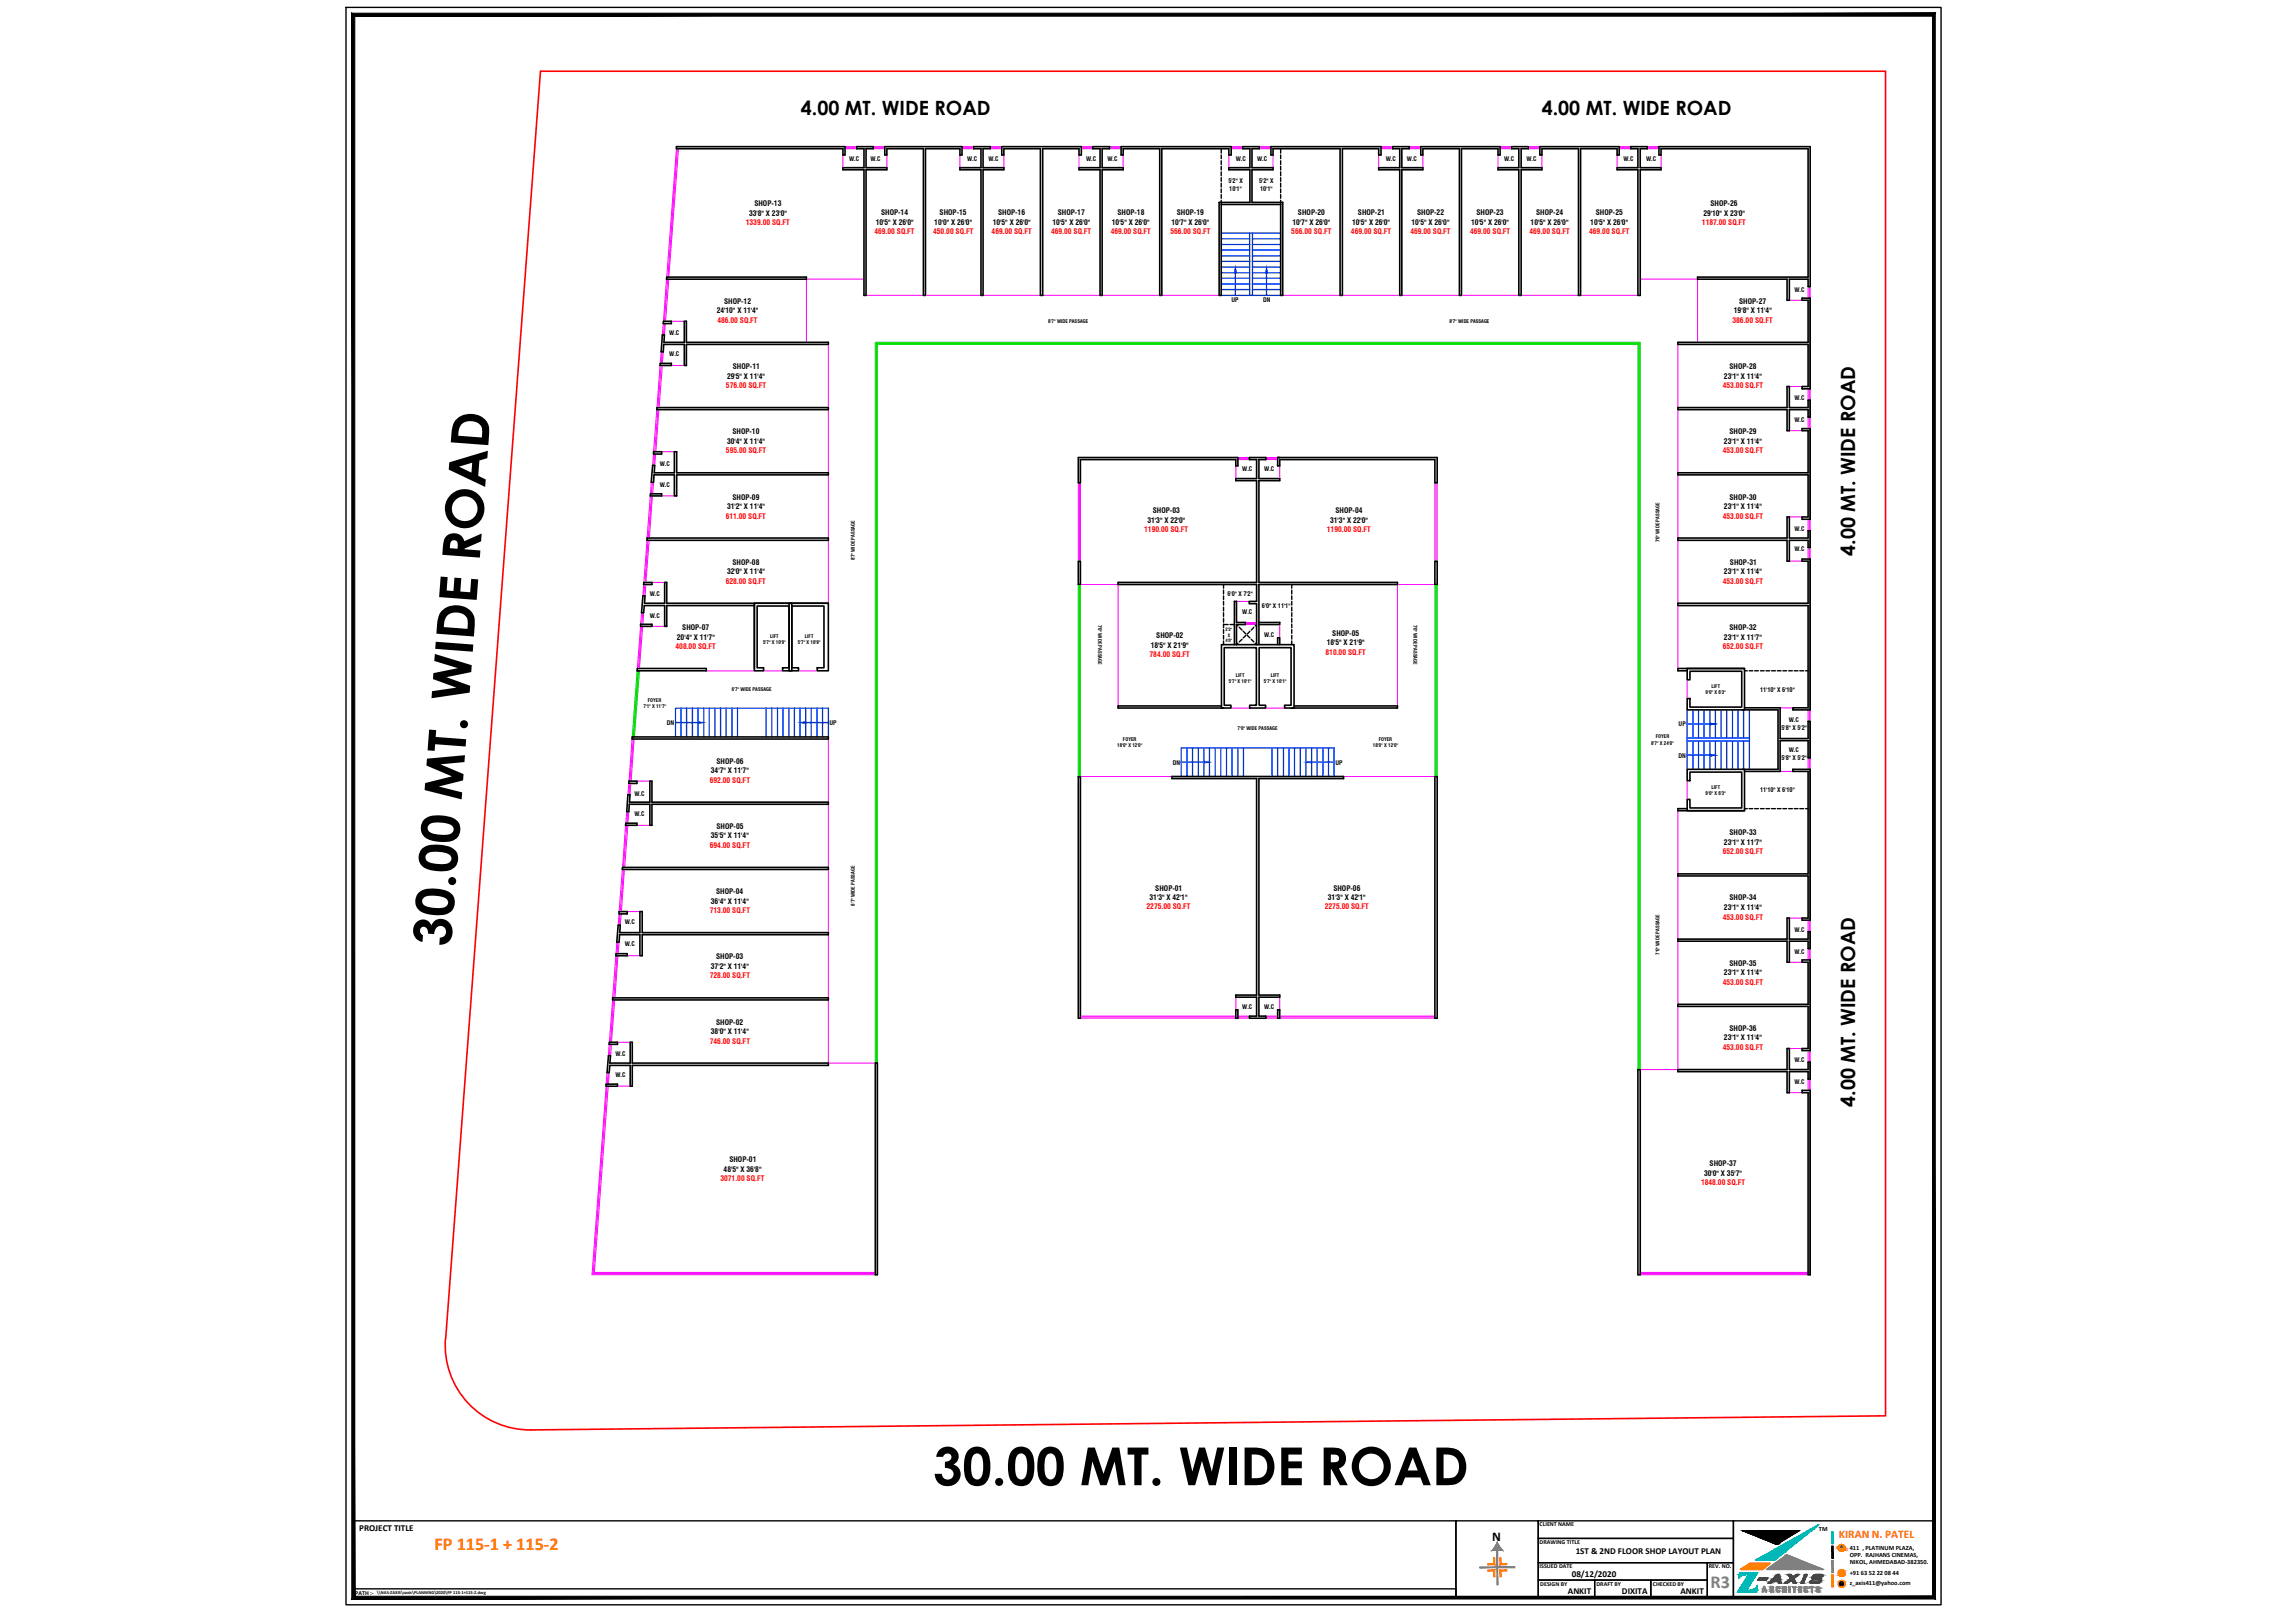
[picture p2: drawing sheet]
<svg xmlns="http://www.w3.org/2000/svg" width="420mm" height="297mm" viewBox="0 0 420 297" stroke-linecap="round" stroke-linejoin="round" font-family="sans-serif">
<defs><g id="words">
<g font-size="9.6">
<text x="82.5" y="173.4" transform="rotate(-86 82.5 173.4)">30.00 MT. WIDE ROAD</text>
<text x="170.8" y="271.8">30.00 MT. WIDE ROAD</text>
</g>
<g font-size="3.6">
<text x="146.6" y="21.1">4.00 MT. WIDE ROAD</text>
<text x="282.3" y="21.1">4.00 MT. WIDE ROAD</text>
<text x="339.6" y="101.7" transform="rotate(-90 339.6 101.7)">4.00 MT. WIDE ROAD</text>
<text x="339.6" y="202.6" transform="rotate(-90 339.6 202.6)">4.00 MT. WIDE ROAD</text>
</g>
<text font-size="3.3" fill="#ff7f00" x="79.6" y="283.7">FP 115-1 + 115-2</text>
<text font-size="3.3" fill="#808080" x="313.2" y="290.6">R3</text>
<text font-size="2.4" x="273.2" y="281.9">N</text>
<text font-size="2.1" fill="#ff7f00" x="336.6" y="281.6">KIRAN N. PATEL</text>
<g font-size="1.7">
<text x="65.8" y="280.2">PROJECT TITLE</text>
<text x="288.5" y="284.4">1ST &amp; 2ND FLOOR SHOP LAYOUT PLAN</text>
<text x="287" y="291.8">ANKIT</text>
<text x="287.8" y="288.6">08/12/2020</text>
<text x="296.9" y="291.8">DIXITA</text>
<text x="307.7" y="291.8">ANKIT</text>
</g>
<g font-size="1.4" fill="#f00">
<text x="136.5" y="41.2">1339.00 SQ.FT</text>
<text x="311.6" y="41.2">1187.00 SQ.FT</text>
<text x="160.1" y="42.8">469.00 SQ.FT</text>
<text x="170.8" y="42.8">450.00 SQ.FT</text>
<text x="181.5" y="42.8">469.00 SQ.FT</text>
<text x="192.4" y="42.8">469.00 SQ.FT</text>
<text x="203.3" y="42.8">469.00 SQ.FT</text>
<text x="214.3" y="42.8">566.00 SQ.FT</text>
<text x="236.4" y="42.8">566.00 SQ.FT</text>
<text x="247.3" y="42.8">469.00 SQ.FT</text>
<text x="258.2" y="42.8">469.00 SQ.FT</text>
<text x="269.1" y="42.8">469.00 SQ.FT</text>
<text x="280" y="42.8">469.00 SQ.FT</text>
<text x="290.9" y="42.8">469.00 SQ.FT</text>
<text x="131.3" y="59.1">486.00 SQ.FT</text>
<text x="317.2" y="59.1">386.00 SQ.FT</text>
<text x="132.9" y="71">576.00 SQ.FT</text>
<text x="315.4" y="71">453.00 SQ.FT</text>
<text x="132.9" y="83">595.00 SQ.FT</text>
<text x="315.4" y="83">453.00 SQ.FT</text>
<text x="132.9" y="94.9">611.00 SQ.FT</text>
<text x="315.4" y="94.9">453.00 SQ.FT</text>
<text x="209.5" y="97.4">1190.00 SQ.FT</text>
<text x="242.9" y="97.4">1190.00 SQ.FT</text>
<text x="132.9" y="106.8">628.00 SQ.FT</text>
<text x="315.4" y="106.8">453.00 SQ.FT</text>
<text x="123.7" y="118.8">408.00 SQ.FT</text>
<text x="242.7" y="119.8">810.00 SQ.FT</text>
<text x="315.4" y="118.8">652.00 SQ.FT</text>
<text x="210.5" y="120.3">784.00 SQ.FT</text>
<text x="129.9" y="143.3">692.00 SQ.FT</text>
<text x="129.9" y="155.2">694.00 SQ.FT</text>
<text x="315.4" y="156.4">652.00 SQ.FT</text>
<text x="129.9" y="167.1">713.00 SQ.FT</text>
<text x="209.9" y="166.5">2275.00 SQ.FT</text>
<text x="242.5" y="166.5">2275.00 SQ.FT</text>
<text x="315.4" y="168.3">453.00 SQ.FT</text>
<text x="129.9" y="179.1">728.00 SQ.FT</text>
<text x="315.4" y="180.3">453.00 SQ.FT</text>
<text x="129.9" y="191">746.00 SQ.FT</text>
<text x="315.4" y="192.2">453.00 SQ.FT</text>
<text x="131.9" y="216.2">3071.00 SQ.FT</text>
<text x="311.4" y="216.9">1848.00 SQ.FT</text>
</g>
<g font-size="1.4">
<text x="137.1" y="39.5">33'8&quot; X 23'0&quot;</text>
<text x="138.1" y="37.7">SHOP-13</text>
<text x="160.3" y="41.1">10'5&quot; X 26'0&quot;</text>
<text x="161.3" y="39.4">SHOP-14</text>
<text x="171" y="41.1">10'0&quot; X 26'0&quot;</text>
<text x="172" y="39.4">SHOP-15</text>
<text x="181.8" y="41.1">10'5&quot; X 26'0&quot;</text>
<text x="182.7" y="39.4">SHOP-16</text>
<text x="192.7" y="41.1">10'5&quot; X 26'0&quot;</text>
<text x="193.6" y="39.4">SHOP-17</text>
<text x="203.6" y="41.1">10'5&quot; X 26'0&quot;</text>
<text x="204.6" y="39.4">SHOP-18</text>
<text x="214.5" y="41.1">10'7&quot; X 26'0&quot;</text>
<text x="215.4" y="39.4">SHOP-19</text>
<text x="236.6" y="41.1">10'7&quot; X 26'0&quot;</text>
<text x="237.6" y="39.4">SHOP-20</text>
<text x="247.5" y="41.1">10'5&quot; X 26'0&quot;</text>
<text x="248.6" y="39.4">SHOP-21</text>
<text x="258.4" y="41.1">10'5&quot; X 26'0&quot;</text>
<text x="259.4" y="39.4">SHOP-22</text>
<text x="269.3" y="41.1">10'5&quot; X 26'0&quot;</text>
<text x="270.3" y="39.4">SHOP-23</text>
<text x="280.2" y="41.1">10'5&quot; X 26'0&quot;</text>
<text x="281.2" y="39.4">SHOP-24</text>
<text x="291.1" y="41.1">10'5&quot; X 26'0&quot;</text>
<text x="292.2" y="39.4">SHOP-25</text>
<text x="311.8" y="39.5">29'10&quot; X 23'0&quot;</text>
<text x="313.2" y="37.7">SHOP-26</text>
<text x="131.2" y="57.4">24'10&quot; X 11'4&quot;</text>
<text x="132.6" y="55.6">SHOP-12</text>
<text x="317.4" y="57.4">19'8&quot; X 11'4&quot;</text>
<text x="318.4" y="55.6">SHOP-27</text>
<text x="133.1" y="69.3">29'5&quot; X 11'4&quot;</text>
<text x="134.2" y="67.6">SHOP-11</text>
<text x="315.6" y="69.3">23'1&quot; X 11'4&quot;</text>
<text x="316.6" y="67.6">SHOP-28</text>
<text x="133.1" y="81.2">30'4&quot; X 11'4&quot;</text>
<text x="134.1" y="79.5">SHOP-10</text>
<text x="315.6" y="81.2">23'1&quot; X 11'4&quot;</text>
<text x="316.6" y="79.5">SHOP-29</text>
<text x="133.1" y="93.2">31'2&quot; X 11'4&quot;</text>
<text x="134.1" y="91.4">SHOP-09</text>
<text x="210.1" y="95.6">31'3&quot; X 22'0&quot;</text>
<text x="211" y="93.9">SHOP-03</text>
<text x="243.5" y="95.6">31'3&quot; X 22'0&quot;</text>
<text x="244.5" y="93.9">SHOP-04</text>
<text x="315.6" y="93.2">23'1&quot; X 11'4&quot;</text>
<text x="316.6" y="91.4">SHOP-30</text>
<text x="133.1" y="105">32'0&quot; X 11'4&quot;</text>
<text x="134.1" y="103.3">SHOP-08</text>
<text x="315.6" y="105.1">23'1&quot; X 11'4&quot;</text>
<text x="316.7" y="103.4">SHOP-31</text>
<text x="123.9" y="117.1">20'4&quot; X 11'7&quot;</text>
<text x="124.9" y="115.3">SHOP-07</text>
<text x="210.7" y="118.5">18'5&quot; X 21'9&quot;</text>
<text x="211.7" y="116.8">SHOP-02</text>
<text x="242.9" y="118.1">18'5&quot; X 21'9&quot;</text>
<text x="243.9" y="116.4">SHOP-05</text>
<text x="315.6" y="117.1">23'1&quot; X 11'7&quot;</text>
<text x="316.6" y="115.3">SHOP-32</text>
<text x="130.1" y="141.5">34'7&quot; X 11'7&quot;</text>
<text x="131.2" y="139.8">SHOP-06</text>
<text x="130.1" y="153.5">35'5&quot; X 11'4&quot;</text>
<text x="131.2" y="151.7">SHOP-05</text>
<text x="315.6" y="154.6">23'1&quot; X 11'7&quot;</text>
<text x="316.6" y="152.9">SHOP-33</text>
<text x="130.1" y="165.4">36'4&quot; X 11'4&quot;</text>
<text x="131.1" y="163.7">SHOP-04</text>
<text x="210.5" y="164.7">31'3&quot; X 42'1&quot;</text>
<text x="211.5" y="163">SHOP-01</text>
<text x="243.1" y="164.7">31'3&quot; X 42'1&quot;</text>
<text x="244.1" y="163">SHOP-06</text>
<text x="315.6" y="166.5">23'1&quot; X 11'4&quot;</text>
<text x="316.6" y="164.8">SHOP-34</text>
<text x="130.1" y="177.3">37'2&quot; X 11'4&quot;</text>
<text x="131.1" y="175.6">SHOP-03</text>
<text x="315.6" y="178.5">23'1&quot; X 11'4&quot;</text>
<text x="316.6" y="176.7">SHOP-35</text>
<text x="130.1" y="189.3">38'0&quot; X 11'4&quot;</text>
<text x="131.1" y="187.5">SHOP-02</text>
<text x="315.6" y="190.4">23'1&quot; X 11'4&quot;</text>
<text x="316.6" y="188.7">SHOP-36</text>
<text x="132.5" y="214.4">48'5&quot; X 36'8&quot;</text>
<text x="133.5" y="212.7">SHOP-01</text>
<text x="312" y="215.2">30'0&quot; X 35'7&quot;</text>
<text x="313" y="213.4">SHOP-37</text>
</g>
<g font-size="1.2">
<text x="333" y="280.2">TM</text>
<text x="338.6" y="283.7">411 , PLATINUM PLAZA,</text>
<text x="338.6" y="285">OPP. RAJHANS CINEMAS,</text>
<text x="338.6" y="286.3">NIKOL, AHMEDABAD-382350.</text>
<text x="338.6" y="290.2">z_axis411@yahoo.com</text>
<text x="338.6" y="288.2">+91 63 52 22 08 44</text>
</g>
<g font-size="1.1">
<text x="155.5" y="29.4">W.C</text>
<text x="159.4" y="29.4">W.C</text>
<text x="177.1" y="29.4">W.C</text>
<text x="180.9" y="29.4">W.C</text>
<text x="198.9" y="29.4">W.C</text>
<text x="202.7" y="29.4">W.C</text>
<text x="226.2" y="29.4">W.C</text>
<text x="230.1" y="29.4">W.C</text>
<text x="253.7" y="29.4">W.C</text>
<text x="257.6" y="29.4">W.C</text>
<text x="275.4" y="29.4">W.C</text>
<text x="279.5" y="29.4">W.C</text>
<text x="297.2" y="29.4">W.C</text>
<text x="301.3" y="29.4">W.C</text>
<text x="224.9" y="33.5">5'2&quot; X</text>
<text x="225.1" y="35">10'1&quot;</text>
<text x="230.5" y="33.5">5'2&quot; X</text>
<text x="230.7" y="35">10'1&quot;</text>
<text x="328.5" y="53.4">W.C</text>
<text x="225.4" y="55.2">UP</text>
<text x="231.3" y="55.2">DN</text>
<text x="122.5" y="65.2">W.C</text>
<text x="122.5" y="61.3">W.C</text>
<text x="328.5" y="73.3">W.C</text>
<text x="328.5" y="77.2">W.C</text>
<text x="120.8" y="89.2">W.C</text>
<text x="120.8" y="85.3">W.C</text>
<text x="227.4" y="86.2">W.C</text>
<text x="231.5" y="86.2">W.C</text>
<text x="328.5" y="97.2">W.C</text>
<text x="328.5" y="100.9">W.C</text>
<text x="119" y="113.1">W.C</text>
<text x="119" y="109.1">W.C</text>
<text x="224.7" y="109">6'0&quot; X 7'2&quot;</text>
<text x="227.4" y="112.4">W.C</text>
<text x="231" y="111.3">6'0&quot; X 11'1&quot;</text>
<text x="231.4" y="116.6">W.C</text>
<text x="322.2" y="126.6">11'10&quot; X 6'10&quot;</text>
<text x="122.1" y="132.8">DN</text>
<text x="151.9" y="132.7">UP</text>
<text x="307.3" y="132.9">UP</text>
<text x="326.2" y="133.6">5'8&quot; X 5'2&quot;</text>
<text x="327.5" y="132.2">W.C</text>
<text x="327.5" y="137.7">W.C</text>
<text x="214.7" y="140">DN</text>
<text x="244.5" y="140">UP</text>
<text x="307.3" y="138.7">DN</text>
<text x="326.2" y="139.1">5'8&quot; X 5'2&quot;</text>
<text x="116.1" y="149.4">W.C</text>
<text x="116.1" y="145.6">W.C</text>
<text x="322.2" y="145">11'10&quot; X 6'10&quot;</text>
<text x="114.4" y="173.2">W.C</text>
<text x="114.4" y="169.2">W.C</text>
<text x="328.5" y="170.5">W.C</text>
<text x="328.5" y="174.6">W.C</text>
<text x="227.4" y="184.7">W.C</text>
<text x="231.4" y="184.7">W.C</text>
<text x="112.7" y="197.2">W.C</text>
<text x="112.7" y="193.3">W.C</text>
<text x="328.5" y="194.3">W.C</text>
<text x="328.5" y="198.3">W.C</text>
<text x="281.9" y="279.2">CLIENT NAME</text>
<text x="281.9" y="282.5">DRAWING TITLE</text>
<text x="281.9" y="287">ISSUED DATE</text>
<text x="312.9" y="287">REV. NO.</text>
<text x="65" y="291.9">PATH :-</text>
<text x="282" y="290.2">DESIGN BY</text>
<text x="292.3" y="290.2">DRAFT BY</text>
<text x="302.6" y="290.2">CHECKED BY</text>
</g>
<g font-size=".9">
<text x="191.9" y="59.1">8'7&quot; WIDE PASSAGE</text>
<text x="265.4" y="59.1">8'7&quot; WIDE PASSAGE</text>
<text x="303.8" y="99.3" transform="rotate(-90 303.8 99.3)">7'0&quot; WIDE PASSAGE</text>
<text x="156.5" y="102.6" transform="rotate(-90 156.5 102.6)">8'7&quot; WIDE PASSAGE</text>
<text x="139.7" y="117.9">5'7&quot; X 10'9&quot;</text>
<text x="141" y="116.7">LIFT</text>
<text x="146.1" y="117.9">5'7&quot; X 10'9&quot;</text>
<text x="147.3" y="116.7">LIFT</text>
<text x="201.1" y="114.3" transform="rotate(90 201.1 114.3)">7'0&quot; WIDE PASSAGE</text>
<text x="258.8" y="114.3" transform="rotate(90 258.8 114.3)">7'0&quot; WIDE PASSAGE</text>
<text x="225" y="125.1">5'7&quot; X 10'1&quot;</text>
<text x="226.2" y="123.9">LIFT</text>
<text x="231.4" y="125.1">5'7&quot; X 10'1&quot;</text>
<text x="232.6" y="123.9">LIFT</text>
<text x="313.3" y="125.9">LIFT</text>
<text x="117.8" y="129.6">7'1&quot; X 11'7&quot;</text>
<text x="118.6" y="128.4">FOYER</text>
<text x="134" y="126.5">6'7&quot; WIDE PASSAGE</text>
<text x="312.3" y="127">9'0&quot; X 6'3&quot;</text>
<text x="204.5" y="136.8">18'0&quot; X 12'0&quot;</text>
<text x="205.6" y="135.6">FOYER</text>
<text x="226.6" y="133.6">7'0&quot; WIDE PASSAGE</text>
<text x="251.3" y="136.8">18'0&quot; X 12'0&quot;</text>
<text x="252.4" y="135.6">FOYER</text>
<text x="302.3" y="136.3">8'7&quot; X 24'0&quot;</text>
<text x="303.1" y="135.1">FOYER</text>
<text x="312.3" y="145.5">9'0&quot; X 6'3&quot;</text>
<text x="313.3" y="144.4">LIFT</text>
<text x="156.5" y="165.8" transform="rotate(-90 156.5 165.8)">8'7&quot; WIDE PASSAGE</text>
<text x="303.8" y="174.7" transform="rotate(-90 303.8 174.7)">7'0&quot; WIDE PASSAGE</text>
</g>
<g font-size=".8">
<text x="224.4" y="115.5">2'3&quot;</text>
<text x="224.4" y="117.5">4'0&quot;</text>
<text x="224.8" y="116.5">X</text>
<text x="69" y="291.8">\\NAS-ZAXIS\zaxis\PLANNING\2020\FP 115-1+115-2.dwg</text>
</g>
</g></defs>
<g fill="none" stroke="#f0f" stroke-width=".18">
<path d="M123.8 27.2l-1.7 23.5M124 27.2l-1.7 23.5M124.2 27.2l-1.8 23.5M154.3 28.4v2.3M154.7 27.2h2.1M154.7 27.1h2.1M154.7 26.8h2.1M159.9 27.2h2.1M159.9 27.1h2.1M159.9 26.8h2.1M162.4 28.4v2.3M175.7 28.4v2.3"/>
<path d="M176.1 27.2h2.1M176.1 27.1h2.1M176.1 26.8h2.1M181.3 27.2h2.1M181.3 27.1h2.1M181.3 26.8h2.1M183.8 28.4v2.3M197.5 28.4v2.3M198 27.2h2.1M198 27.1h2.1M198 26.8h2.1M203.1 27.2h2.1"/>
<path d="M203.1 27.1h2.1M203.1 26.8h2.1M205.6 28.4v2.3M225 28.4v2.3M225.4 27.2h2.1M225.4 27.1h2.1M225.4 26.8h2.1M230.6 27.2h2.1M230.6 27.1h2.1M230.6 26.8h2.1M233.1 28.4v2.3M252.4 28.4v2.3"/>
<path d="M252.8 27.2h2.1M252.8 27.1h2.1M252.8 26.8h2.1M258 27.2h2.1M258 27.1h2.1M258 26.8h2.1M260.5 28.4v2.3M274.2 28.4v2.3M274.6 27.2h2.1M274.6 27.1h2.1M274.6 26.8h2.1M279.8 27.2h2.1"/>
<path d="M279.8 27.1h2.1M279.8 26.8h2.1M282.3 28.4v2.3M296.1 28.4v2.3M296.4 27.2h2.1M296.4 27.1h2.1M296.4 26.8h2.1M301.6 27.2h2.1M301.6 27.1h2.1M301.6 26.8h2.1M304.1 28.4v2.3M121.4 59.2l-.1 2.1"/>
<path d="M121.6 59.2l-.1 2.1M121.8 59.2l-.2 2.1M122 51.1l-.5 7.7M122.2 51.1l-.6 7.7M122.4 51.1l-.6 7.7M122.9 58.8h2.4M158.2 51.1h-10.6v11.6M158.6 54.1h10.5M169.4 54.1h10.2M180 54.1h10.5M190.9 54.1h10.5M201.8 54.1h10.5"/>
<path d="M212.7 54.1h10.5M234.8 54.1h10.5M245.8 54.1h10.5M256.6 54.1h10.6M267.6 54.1h10.5M278.5 54.1h10.5M289.4 54.1h10.5M300.3 51.1h10.5v11.6M327.6 54.9h2.3M331 52.5v2.1M331.2 52.5v2.1M331.4 52.5v2.1"/>
<path d="M120.2 75l-.6 7.7M120.5 75l-.6 7.7M120.6 75l-.5 7.7M120.8 66.9l-.5 7.7M121 66.9l-.5 7.7M121 64.4l-.1 2.1M121.2 64.4l-.1 2.1M121.3 66.9l-.6 7.7M121.4 64.4l-.1 2.1M122.9 66.9h2.4M151.7 63v11.6M151.7 75v11.5"/>
<path d="M307.2 63v11.6M307.2 75v11.5M327.6 78.8h2.3M327.6 70.7h2.3M331 71.2v2M331 76.3v2.1M331.2 71.2v2M331.2 76.3v2.1M331.4 71.2v2M331.4 76.3v2.1M118.5 98.9l-.6 7.7M118.6 98.9l-.5 7.7"/>
<path d="M118.8 98.9l-.5 7.7M119.1 90.8l-.6 7.7M119.2 88.3l-.1 2.1M119.3 90.8l-.6 7.7M119.4 90.8l-.5 7.7M119.4 88.3l-.1 2.1M119.6 88.3l-.1 2.1M119.6 83.1l-.1 2.1M119.8 83.1l-.1 2.1M120 83.1l-.1 2.1M121.1 82.7h2.4M121.1 90.8h2.4"/>
<path d="M151.7 86.9v11.6M151.7 98.9v11.5M197.4 88.3v14.4M197.6 88.3v14.4M197.8 88.3v14.4M226.2 85.3v2.3M226.6 84.1h2.1M226.6 83.9h2.1M226.6 83.7h2.1M231.8 84.1h2.1M231.8 83.9h2.1M231.8 83.7h2.1"/>
<path d="M234.3 85.3v2.3M262.7 88.3v14.4M262.9 88.3v14.4M263.1 88.3v14.4M307.2 86.9v11.6M307.2 98.9v11.5M327.6 94.6h2.3M331 95v2.1M331.2 95v2.1M331.4 95v2.1M117.3 114.6l-.6 7.7M117.4 114.6l-.5 7.7"/>
<path d="M117.7 114.6l-.6 7.7M197.8 107h6.9v22.2M226.4 110.1h2.3M228 113.9h2.1M228 114.1h2.1M228 114.3h2.1M234.3 114.3v2.4M262.7 107h-6.9v22.2M307.2 110.8v11.5M327.6 102.7h2.3M331 100.2v2.1M331.2 100.2v2.1"/>
<path d="M331.4 100.2v2.1M115.7 135.3l-.5 7.7M115.9 135.3l-.6 7.7M116.1 135.3l-.6 7.7M129.3 122.8h8.8M139.8 122.8h3.5M146.2 122.8h3.4M151.7 135.3v11.5M225.4 129.6h3.4M231.7 129.6h3.5M308.9 124.4v3.4M325.9 129.5h2.3"/>
<path d="M331 129.9v2.1M331 138.7v2.1M331.2 129.9v2.1M331.2 138.7v2.1M331.4 129.9v2.1M331.4 138.7v2.1M113.9 159.1l-.6 7.7M114.1 159.2l-.5 7.6M114.3 159.1l-.5 7.7M114.5 151l-.5 7.8M114.7 148.5l-.1 2.2M114.7 151l-.6 7.8"/>
<path d="M114.9 148.5l-.1 2.2M114.9 151l-.5 7.8M115.1 143.4l-.2 2.1M115.1 148.5l-.2 2.2M115.3 143.4l-.1 2.1M115.5 143.4l-.2 2.1M116.6 143h2.4M116.6 151h2.4M151.7 147.2v11.6M151.7 159.1v11.6M197.8 142.1h16.8M246 142.1h16.7"/>
<path d="M307.2 148.4v11.5M308.9 142.9v3.4M325.9 141.2h2.3M112.7 174.9l-.5 7.7M112.9 172.4l-.1 2.1M113 174.9l-.6 7.8M113.1 174.9l-.5 7.7M113.1 172.4l-.1 2.1M113.3 167.3l-.1 2M113.3 172.4l-.1 2.1M113.5 167.3l-.2 2M113.7 167.3l-.1 2"/>
<path d="M114.8 166.8h2.4M114.8 174.9h2.4M151.7 171.1v11.5M307.2 160.3v11.6M307.2 172.3v11.5M327.6 176.1h2.3M327.6 168h2.3M331 168.4v2.1M331 173.6v2.1M331.2 168.4v2.1M331.2 173.6v2.1M331.4 168.4v2.1"/>
<path d="M331.4 173.6v2.1M111 198.8l-2.6 34.5h51.8M111.1 198.8l-2.5 34.3h51.6M111.1 196.3l-.1 2.1M111.4 198.8l-2.6 34.1h51.4M111.4 196.3l-.2 2.1M111.5 191.1l-.1 2.1M111.5 196.3l-.1 2.1M111.7 191.1l-.1 2.1M111.9 191.1l-.1 2.1M112.2 183l-.6 7.8M112.3 183l-.5 7.8"/>
<path d="M112.5 183l-.6 7.8M113 190.8h2.4M113 198.8h2.4M151.7 183v11.6h8.5M197.8 186.4h28.4M197.8 186h28.4M197.8 186.1h28.4M226.2 182.5v2.3M226.6 186.4h2.1M226.6 186h2.1M226.6 186.1h2.1M231.8 186.4h2.1"/>
<path d="M231.8 186h2.1M231.8 186.1h2.1M234.3 186.4h28.4M234.3 186h28.4M234.3 186.1h28.4M234.3 182.5v2.3M307.2 184.2v11.5h-6.9M327.6 200h2.3M327.6 191.9h2.3M331 192.3v2.1M331 197.5v2.1M331.2 192.3v2.1"/>
<path d="M331.2 197.5v2.1M331.4 192.3v2.1M331.4 197.5v2.1M300.3 233.3h30.7M300.3 233.1h30.7M300.3 232.9h30.7"/>
</g>
<path d="M160.2 194.6v-131.9h140.1v133M160.6 194.6v-131.6h139.3v132.7" fill="none" stroke="#0d0" stroke-width=".18"/>
<path d="M160.5 194.6v-131.7h139.6v132.8" fill="none" stroke="#0d0" stroke-width=".3"/>
<g fill="none" stroke="#003fff" stroke-width=".25">
<path d="M223.6 54.1h10.9M223.6 53h5.2M223.6 52h5.2M223.6 50.9h5.2M223.6 49.9h5.2M223.6 47.8h5.2M223.6 48.9h5.2M223.6 46.8h5.2M223.6 45.8h5.2M223.6 44.7h5.2M223.6 43.7h5.2M223.6 42.7h10.9"/>
<path d="M228.8 42.7v11.4M229.3 53h5.2M229.3 52h5.2M229.3 50.9h5.2M229.3 49.9h5.2M229.3 47.8h5.2M229.3 48.9h5.2M229.3 46.8h5.2M229.3 45.8h5.2M229.3 44.7h5.2M229.3 42.7v11.4M229.3 43.7h5.2"/>
<path d="M123.7 134.9v-5.3h28v5.3M124.7 129.6v5.3M125.7 129.6v5.3M126.8 129.6v5.3M127.8 129.6v5.3M128.8 129.6v5.3M129.9 129.6v5.3M130.9 129.6v5.3M131.9 129.6v5.3M132.9 129.6v5.3M134 129.6v5.3M135 129.6v5.3"/>
<path d="M140.3 129.6v5.3M141.3 129.6v5.3M142.3 129.6v5.3M143.4 129.6v5.3M144.4 129.6v5.3M145.4 129.6v5.3M146.4 129.6v5.3M147.5 129.6v5.3M148.5 129.6v5.3M149.6 129.6v5.3M150.6 129.6v5.3M217.3 136.9v5.2"/>
<path d="M218.3 136.9v5.2M219.4 136.9v5.2M220.4 136.9v5.2M221.4 136.9v5.2M222.5 136.9v5.2M223.5 136.9v5.2M224.6 136.9v5.2M225.6 136.9v5.2M226.6 136.9v5.2M227.6 136.9v5.2M232.9 136.9v5.2M233.9 136.9v5.2"/>
<path d="M235 136.9v5.2M236 136.9v5.2M237 136.9v5.2M238.1 136.9v5.2M239.1 136.9v5.2M240.1 136.9v5.2M241.1 136.9v5.2M242.2 136.9v5.2M243.2 136.9v5.2M308.9 129.9v10.9M308.9 135.6h11.4M308.9 135.1h11.4"/>
<path d="M309.9 129.9v5.2M309.9 135.6v5.2M311 129.9v5.2M311 135.6v5.2M312 129.9v5.2M312 135.6v5.2M313 129.9v5.2M313 135.6v5.2M314 129.9v5.2M314 135.6v5.2M315.1 129.9v5.2M315.1 135.6v5.2"/>
<path d="M316.1 129.9v5.2M316.1 135.6v5.2M317.2 129.9v5.2M317.2 135.6v5.2M318.2 129.9v5.2M318.2 135.6v5.2M319.2 129.9v5.2M319.2 135.6v5.2M320.3 129.9v10.9M216.3 142.1v-5.2h27.9v5.2"/>
</g>
<path d="M313 138l1 .2-1 .2z" fill="#003fff"/>
<path d="M313 138l1 .2-1 .2z" fill="none" stroke="#003fff" stroke-width=".18"/>
<path d="M308.9 138.2h4.1" fill="none" stroke="#003fff" stroke-width=".25"/>
<path d="M313 132.3l1 .2-1 .2z" fill="#003fff"/>
<path d="M313 132.3l1 .2-1 .2z" fill="none" stroke="#003fff" stroke-width=".18"/>
<path d="M308.9 132.5h4.1" fill="none" stroke="#003fff" stroke-width=".25"/>
<path d="M226.2 48.9l.2 1h-.4z" fill="#003fff"/>
<path d="M226.2 48.9l.2 1h-.4z" fill="none" stroke="#003fff" stroke-width=".18"/>
<path d="M226.2 49.9v4.2" fill="none" stroke="#003fff" stroke-width=".25"/>
<path d="M231.9 48.9l.1 1h-.3z" fill="#003fff"/>
<path d="M231.9 48.9l.1 1h-.3z" fill="none" stroke="#003fff" stroke-width=".18"/>
<path d="M231.9 49.9v4.2" fill="none" stroke="#003fff" stroke-width=".25"/>
<path d="M313 138l1 .2-1 .2z" fill="#003fff"/>
<path d="M313 138l1 .2-1 .2z" fill="none" stroke="#003fff" stroke-width=".18"/>
<path d="M308.9 138.2h4.1" fill="none" stroke="#003fff" stroke-width=".25"/>
<path d="M313 132.3l1 .2-1 .2z" fill="#003fff"/>
<path d="M313 132.3l1 .2-1 .2z" fill="none" stroke="#003fff" stroke-width=".18"/>
<path d="M308.9 132.5h4.1" fill="none" stroke="#003fff" stroke-width=".25"/>
<path d="M127.8 132.1l1 .1-1 .2z" fill="#003fff"/>
<path d="M127.8 132.1l1 .1-1 .2z" fill="none" stroke="#003fff" stroke-width=".18"/>
<path d="M123.7 132.2h4.1" fill="none" stroke="#003fff" stroke-width=".25"/>
<path d="M146.4 132.2l1.1-.1v.3z" fill="#003fff"/>
<path d="M146.4 132.2l1.1-.1v.3z" fill="none" stroke="#003fff" stroke-width=".18"/>
<path d="M147.5 132.2h4.2" fill="none" stroke="#003fff" stroke-width=".25"/>
<path d="M220.4 139.3l1 .2-1 .2z" fill="#003fff"/>
<path d="M220.4 139.3l1 .2-1 .2z" fill="none" stroke="#003fff" stroke-width=".18"/>
<path d="M216.3 139.5h4.1" fill="none" stroke="#003fff" stroke-width=".25"/>
<path d="M239.1 139.5l1-.2v.4z" fill="#003fff"/>
<path d="M239.1 139.5l1-.2v.4z" fill="none" stroke="#003fff" stroke-width=".18"/>
<path d="M240.1 139.5h4.1" fill="none" stroke="#003fff" stroke-width=".25"/>
<path d="M117.4 112.1l-.1 2.2M117.7 112.1l-.2 2.2M117.8 107l-.1 2.1M117.8 112.1l-.1 2.2M118 107l-.1 2.1M118.3 107l-.2 2.1M119.4 106.6h2.3M119.4 114.6h2.3" fill="none" stroke="#f0f" stroke-width=".18"/>
<path d="M331.4 26.8v25.7M118 110.8l-.2 1.3M144.5 110.4h7.2v12.4h-2.1v-.6h1.2v-11.3h-5.8v11.3h1.2v.6h-1.7z" fill="none" stroke="#000" stroke-width=".3"/>
<path d="M274.1 282.5l.7 1.1h-1.4z" fill="#808080"/>
<path d="M274.1 282.5l.7 1.1h-1.4z" fill="none" stroke="#808080" stroke-width=".18"/>
<path d="M197.4 107v35.1M197.8 107v35.1M262.7 107v35.1M263.1 107v35.1M116.6 122.8l-.8 12.1M117.1 122.8l-1 12.1" fill="none" stroke="#0d0" stroke-width=".18"/>
<path d="M197.6 107v35.1M262.9 107v35.1M116.9 122.8l-.9 12.1" fill="none" stroke="#0d0" stroke-width=".3"/>
<g fill="none" stroke="#000" stroke-width=".25">
<path d="M223.6 27.2v.8M223.6 28.4v.6M223.6 29.4v.7M223.6 30.4v.7M223.6 31.5v.7M223.6 32.5v.7M223.6 33.5v.7M223.6 34.6v.7M223.6 35.6v.7M223.6 36.7v.7M234.5 27.2v.8M234.5 28.4v.6"/>
<path d="M234.5 29.4v.7M234.5 30.4v.7M234.5 31.5v.7M234.5 32.5v.7M234.5 33.5v.7M234.5 34.6v.7M234.5 35.6v.7M234.5 36.7v.7M331.4 54.6v16.6M331.4 73.2v3.1M331.4 78.4v16.6M331.4 97.1v3.1"/>
<path d="M226.4 114.3l.2 .3M226.6 117.7l-.2 .3M226.9 114.8l.5 .5M227.4 117l-.5 .5M227.6 115.5l.5 .5M228.1 116.3l-.5 .5M228.4 116.3l.4 .5M228.8 115.5l-.4 .5M229.1 117l.4 .5M229.5 114.8l-.4 .5M229.8 117.7l.3 .3M230.1 114.3l-.3 .3"/>
<path d="M331.4 102.3v27.6M331.4 132v6.7M331.4 140.8v27.6M331.4 170.5v3.1M331.4 175.7v16.6M331.4 194.4v3.1M331.4 199.6v33.7"/>
</g>
<path d="M81.5 245a15.5 15.5 0 0 0 15.7 16.7M81.6 245l17.3-232h246.3v246.1l-248 2.6" fill="none" stroke="#f00" stroke-width=".3"/>
<path d="M138.1 110.4h6.9v12.4h-1.7v-.6h1.2v-11.3h-5.9v11.3h1.2v.6h-1.7zM223.6 118h13.3v11.6h-1.7v-.5h1.2v-10.6h-5.9v10.6h1.2v.5h-2.9v-.5h1.2v-10.6h-5.9v10.6h1.3v.5h-1.8zM308.9 122.3h10.5v7.6h-10.5v-2.1h.5v1.6h9.5v-6.5h-9.5v1.5h-.5zM308.9 140.8h10.5v7.6h-10.5v-2.1h.5v1.6h9.5v-6.6h-9.5v1.6h-.5z" fill="none" stroke="#000" stroke-width=".3"/>
<path d="M337.1 289.3h.2zM337 289.3h.3z" fill="#ff7f00"/>
<path d="M337 289.3h.3zM337.1 289.3h.2z" fill="none" stroke="#ff7f00" stroke-width=".18"/>
<path d="M337 289.3h.5zM336.9 289.3h.6z" fill="#ff7f00"/>
<path d="M336.9 289.3h.6zM337 289.3h.5z" fill="none" stroke="#ff7f00" stroke-width=".18"/>
<path d="M336.9 289.3l.6 .1zM336.8 289.4h.7z" fill="#ff7f00"/>
<path d="M336.8 289.4h.7zM336.9 289.3l.6 .1z" fill="none" stroke="#ff7f00" stroke-width=".18"/>
<path d="M336.8 289.4l.8 .1zM336.8 289.4l.8 .1h-.9z" fill="#ff7f00"/>
<path d="M336.8 289.4l.8 .1zM336.8 289.4l.8 .1h-.9z" fill="none" stroke="#ff7f00" stroke-width=".18"/>
<path d="M336.7 289.5l1 .1zM336.7 289.5l1 .1h-1.1z" fill="#ff7f00"/>
<path d="M336.7 289.5l1 .1zM336.7 289.5l1 .1h-1.1z" fill="none" stroke="#ff7f00" stroke-width=".18"/>
<path d="M336.6 289.6h1.1zM336.6 289.6h1.1h-1.1z" fill="#ff7f00"/>
<path d="M336.6 289.6h1.1zM336.6 289.6h1.1h-1.1z" fill="none" stroke="#ff7f00" stroke-width=".18"/>
<path d="M336.6 289.6l1.1 .2v-.2zM336.6 289.6l1.1 .2h-1.1z" fill="#ff7f00"/>
<path d="M336.6 289.6h1.1v.2zM336.6 289.6l1.1 .2h-1.1z" fill="none" stroke="#ff7f00" stroke-width=".18"/>
<path d="M336.6 289.8l1.2 .1-.1-.1zM336.6 289.8l1.2 .1h-1.2z" fill="#ff7f00"/>
<path d="M336.6 289.8h1.1l.1 .1zM336.6 289.8l1.2 .1h-1.2z" fill="none" stroke="#ff7f00" stroke-width=".18"/>
<path d="M336.6 289.9h1.2zM336.6 289.9l1.1 .1z" fill="#ff7f00"/>
<path d="M336.6 289.9h1.2zM336.6 289.9l1.1 .1z" fill="none" stroke="#ff7f00" stroke-width=".18"/>
<path d="M336.6 290l1.1 .1v-.1zM336.6 290l1.1 .1h-1.1z" fill="#ff7f00"/>
<path d="M336.6 290h1.1v.1zM336.6 290l1.1 .1h-1.1z" fill="none" stroke="#ff7f00" stroke-width=".18"/>
<path d="M336.6 290.1h1.1zM336.6 290.1l1.1 .1z" fill="#ff7f00"/>
<path d="M336.6 290.1h1.1zM336.6 290.1l1.1 .1z" fill="none" stroke="#ff7f00" stroke-width=".18"/>
<path d="M336.6 290.2h1.1zM336.6 290.2l1 .1z" fill="#ff7f00"/>
<path d="M336.6 290.2h1.1zM336.6 290.2l1 .1z" fill="none" stroke="#ff7f00" stroke-width=".18"/>
<path d="M336.7 290.3h.9zM336.7 290.3l.8 .1z" fill="#ff7f00"/>
<path d="M336.7 290.3h.9zM336.7 290.3l.8 .1z" fill="none" stroke="#ff7f00" stroke-width=".18"/>
<path d="M336.8 290.4h.7zM336.8 290.4h.7z" fill="#ff7f00"/>
<path d="M336.8 290.4h.7z" fill="none" stroke="#ff7f00" stroke-width=".18"/>
<path d="M336.9 290.4h.6zM336.9 290.4l.4 .1z" fill="#ff7f00"/>
<path d="M336.9 290.4h.6zM336.9 290.4l.4 .1z" fill="none" stroke="#ff7f00" stroke-width=".18"/>
<path d="M337 290.5h.3zM337 290.5h.2z" fill="#ff7f00"/>
<path d="M337 290.5h.3zM337 290.5h.2z" fill="none" stroke="#ff7f00" stroke-width=".18"/>
<g fill="none" stroke="#000" stroke-width=".25">
<path d="M336.7 289.7l.4 .2-.4 .2M336.8 290.2h.7M336.9 289.8v-.2l-.2 .1v.5M336.9 289.5h-.1M336.9 288.3h.1M336.9 289.5h.5M336.9 287.6h.1M336.9 287.7h.1M337 287.4l-.1 .1M337 287.5l-.1 .8M337 287.6h.4v.6h-.4zM337 287.5h.3"/>
<path d="M337 287.5l-.1 .1M337 288.4h.3M337 288.2v.1M337.1 287.5h.1M337.1 289.4h.1M337.1 289.9h.1M337.1 289.4l-.1 .1M337.2 287.5h.1M337.2 289.4l.1 .1M337.3 287.4l.1 .9M337.3 288.3h.1M337.4 288.3h-.4"/>
<path d="M337.4 287.7h.1M337.4 289.5h.1M337.5 289.6l.1 .1M337.5 289.6v.2M337.6 290.1l-.1 .1M337.6 289.7v.5l-.4-.3M337.6 289.7l-.4 .2"/>
<circle cx="337.1" cy="288.3" r=".02"/>
</g>
<g fill="none" stroke="#ff7f00" stroke-width=".25">
<circle cx="337.1" cy="289.9" r=".61"/>
<circle cx="337.1" cy="283.3" r=".61"/>
<circle cx="337.1" cy="287.9" r=".61"/>
</g>
<path d="M336.9 283.2v-.2l.2-.2 .3 .2v.2M336.9 283.2l.3 .6 .2-.6" fill="none" stroke="#545454" stroke-width=".25"/>
<path d="M337.1 282.7h.1z" fill="#ff7f00"/>
<path d="M337.1 282.7h.1z" fill="none" stroke="#ff7f00" stroke-width=".18"/>
<path d="M337.1 282.7h.2zM337 282.7h.3z" fill="#ff7f00"/>
<path d="M337 282.7h.3zM337.1 282.7h.2z" fill="none" stroke="#ff7f00" stroke-width=".18"/>
<path d="M337 282.7h.4zM336.9 282.7h.5z" fill="#ff7f00"/>
<path d="M336.9 282.7h.5zM337 282.7h.4z" fill="none" stroke="#ff7f00" stroke-width=".18"/>
<path d="M336.9 282.7h.5zM336.9 282.7h.5z" fill="#ff7f00"/>
<path d="M336.9 282.7h.5z" fill="none" stroke="#ff7f00" stroke-width=".18"/>
<path d="M336.9 282.7l.6 .1zM336.9 282.7l.6 .1z" fill="#ff7f00"/>
<path d="M336.9 282.7l.6 .1z" fill="none" stroke="#ff7f00" stroke-width=".18"/>
<path d="M336.9 282.8h.6zM336.8 282.8h.7z" fill="#ff7f00"/>
<path d="M336.8 282.8h.7zM336.9 282.8h.6z" fill="none" stroke="#ff7f00" stroke-width=".18"/>
<path d="M336.8 282.8h.7zM336.8 282.8h.7z" fill="#ff7f00"/>
<path d="M336.8 282.8h.7z" fill="none" stroke="#ff7f00" stroke-width=".18"/>
<path d="M337.2 282.8h.3zM337.2 282.8h.3z" fill="#ff7f00"/>
<path d="M337.2 282.8h.3z" fill="none" stroke="#ff7f00" stroke-width=".18"/>
<path d="M336.8 282.8h.3zM336.8 282.8h.3zM336.8 282.8h.3zM336.8 282.8h.3z" fill="#ff7f00"/>
<path d="M336.8 282.8h.3z" fill="none" stroke="#ff7f00" stroke-width=".18"/>
<path d="M337.2 282.8l.4 .1zM337.2 282.8l.4 .1z" fill="#ff7f00"/>
<path d="M337.2 282.8l.4 .1z" fill="none" stroke="#ff7f00" stroke-width=".18"/>
<path d="M336.8 282.8h.3zM336.8 282.8l.2 .1z" fill="#ff7f00"/>
<path d="M336.8 282.8h.3zM336.8 282.8l.2 .1z" fill="none" stroke="#ff7f00" stroke-width=".18"/>
<path d="M337.3 282.9h.3zM337.3 282.9h.3zM337.3 282.9h.3zM337.3 282.9h.3z" fill="#ff7f00"/>
<path d="M337.3 282.9h.3z" fill="none" stroke="#ff7f00" stroke-width=".18"/>
<path d="M336.7 282.9h.3zM336.7 282.9h.3z" fill="#ff7f00"/>
<path d="M336.7 282.9h.3z" fill="none" stroke="#ff7f00" stroke-width=".18"/>
<path d="M337.3 282.9h.3zM337.3 282.9h.3z" fill="#ff7f00"/>
<path d="M337.3 282.9h.3z" fill="none" stroke="#ff7f00" stroke-width=".18"/>
<path d="M336.7 282.9h.3zM336.7 282.9h.2zM336.7 282.9h.2zM336.7 282.9h.2z" fill="#ff7f00"/>
<path d="M336.7 282.9h.2zM336.7 282.9h.3z" fill="none" stroke="#ff7f00" stroke-width=".18"/>
<path d="M337.4 282.9l.3 .1zM337.4 282.9l.3 .1z" fill="#ff7f00"/>
<path d="M337.4 282.9l.3 .1z" fill="none" stroke="#ff7f00" stroke-width=".18"/>
<path d="M336.7 282.9l.2 .1zM336.7 282.9l.2 .1z" fill="#ff7f00"/>
<path d="M336.7 282.9l.2 .1z" fill="none" stroke="#ff7f00" stroke-width=".18"/>
<path d="M337.4 283h.3zM337.4 283h.3z" fill="#ff7f00"/>
<path d="M337.4 283h.3z" fill="none" stroke="#ff7f00" stroke-width=".18"/>
<path d="M337.4 283h.3zM337.4 283h.3z" fill="#ff7f00"/>
<path d="M337.4 283h.3z" fill="none" stroke="#ff7f00" stroke-width=".18"/>
<path d="M336.6 283h.3zM336.6 283h.3z" fill="#ff7f00"/>
<path d="M336.6 283h.3z" fill="none" stroke="#ff7f00" stroke-width=".18"/>
<path d="M336.6 283h.3zM336.6 283h.3z" fill="#ff7f00"/>
<path d="M336.6 283h.3z" fill="none" stroke="#ff7f00" stroke-width=".18"/>
<path d="M337.4 283h.3zM337.4 283h.3z" fill="#ff7f00"/>
<path d="M337.4 283h.3z" fill="none" stroke="#ff7f00" stroke-width=".18"/>
<path d="M336.6 283h.3zM336.6 283h.3z" fill="#ff7f00"/>
<path d="M336.6 283h.3z" fill="none" stroke="#ff7f00" stroke-width=".18"/>
<path d="M337.4 283l.3 .1zM337.4 283l.3 .1z" fill="#ff7f00"/>
<path d="M337.4 283l.3 .1z" fill="none" stroke="#ff7f00" stroke-width=".18"/>
<path d="M337.4 283.1h.3zM337.4 283.1h.3z" fill="#ff7f00"/>
<path d="M337.4 283.1h.3z" fill="none" stroke="#ff7f00" stroke-width=".18"/>
<path d="M336.6 283l.3 .1zM336.6 283l.3 .1h-.3zM336.6 283.1h.3zM336.6 283.1h.3z" fill="#ff7f00"/>
<path d="M336.6 283.1h.3zM336.6 283l.3 .1zM336.6 283l.3 .1h-.3z" fill="none" stroke="#ff7f00" stroke-width=".18"/>
<path d="M337.5 283.1l.2 .1zM337.5 283.1l.2 .1z" fill="#ff7f00"/>
<path d="M337.5 283.1l.2 .1z" fill="none" stroke="#ff7f00" stroke-width=".18"/>
<path d="M336.6 283.1l.3 .1zM336.6 283.1l.3 .1z" fill="#ff7f00"/>
<path d="M336.6 283.1l.3 .1z" fill="none" stroke="#ff7f00" stroke-width=".18"/>
<path d="M337.4 283.2h.3zM337.4 283.2h.3z" fill="#ff7f00"/>
<path d="M337.4 283.2h.3z" fill="none" stroke="#ff7f00" stroke-width=".18"/>
<path d="M337.4 283.2h.3zM337.4 283.2h.3z" fill="#ff7f00"/>
<path d="M337.4 283.2h.3z" fill="none" stroke="#ff7f00" stroke-width=".18"/>
<path d="M336.6 283.2h.3zM336.6 283.2h.3z" fill="#ff7f00"/>
<path d="M336.6 283.2h.3z" fill="none" stroke="#ff7f00" stroke-width=".18"/>
<path d="M336.6 283.2l.3 .1zM336.6 283.2l.3 .1z" fill="#ff7f00"/>
<path d="M336.6 283.2l.3 .1z" fill="none" stroke="#ff7f00" stroke-width=".18"/>
<path d="M337.4 283.2l.4 .1zM337.4 283.2l.4 .1h-.4z" fill="#ff7f00"/>
<path d="M337.4 283.2l.4 .1zM337.4 283.2l.4 .1h-.4z" fill="none" stroke="#ff7f00" stroke-width=".18"/>
<path d="M336.6 283.3l.4 .1-.1-.1zM336.6 283.3l.4 .1h-.4z" fill="#ff7f00"/>
<path d="M336.6 283.3h.3l.1 .1zM336.6 283.3l.4 .1h-.4z" fill="none" stroke="#ff7f00" stroke-width=".18"/>
<path d="M337.4 283.3l.3 .1 .1-.1zM337.4 283.3l.3 .1h-.4z" fill="#ff7f00"/>
<path d="M337.4 283.3h.4l-.1 .1zM337.4 283.3l.3 .1h-.4z" fill="none" stroke="#ff7f00" stroke-width=".18"/>
<path d="M336.6 283.4l.4 .1zM336.6 283.4l.4 .1z" fill="#ff7f00"/>
<path d="M336.6 283.4l.4 .1z" fill="none" stroke="#ff7f00" stroke-width=".18"/>
<path d="M337.3 283.4l.4 .1v-.1zM337.3 283.4l.4 .1h-.4z" fill="#ff7f00"/>
<path d="M337.3 283.4h.4v.1zM337.3 283.4l.4 .1h-.4z" fill="none" stroke="#ff7f00" stroke-width=".18"/>
<path d="M336.6 283.5l.5 .1-.1-.1zM336.6 283.5l.5 .1h-.5z" fill="#ff7f00"/>
<path d="M336.6 283.5h.4l.1 .1zM336.6 283.5l.5 .1h-.5z" fill="none" stroke="#ff7f00" stroke-width=".18"/>
<path d="M337.3 283.5h.4zM337.3 283.5l.4 .1h-.5z" fill="#ff7f00"/>
<path d="M337.3 283.5h.4zM337.3 283.5l.4 .1h-.5z" fill="none" stroke="#ff7f00" stroke-width=".18"/>
<path d="M336.6 283.6l.5 .1zM336.6 283.6l.5 .1z" fill="#ff7f00"/>
<path d="M336.6 283.6l.5 .1z" fill="none" stroke="#ff7f00" stroke-width=".18"/>
<path d="M337.2 283.6h.5zM337.2 283.6l.4 .1h-.4z" fill="#ff7f00"/>
<path d="M337.2 283.6h.5zM337.2 283.6l.4 .1h-.4z" fill="none" stroke="#ff7f00" stroke-width=".18"/>
<path d="M337.2 283.7h.4zM337.2 283.7l.3 .1z" fill="#ff7f00"/>
<path d="M337.2 283.7h.4zM337.2 283.7l.3 .1z" fill="none" stroke="#ff7f00" stroke-width=".18"/>
<path d="M336.7 283.7l.5 .1zM336.7 283.7l.5 .1z" fill="#ff7f00"/>
<path d="M336.7 283.7l.5 .1z" fill="none" stroke="#ff7f00" stroke-width=".18"/>
<path d="M337.2 283.8h.3zM337.2 283.8h.3z" fill="#ff7f00"/>
<path d="M337.2 283.8h.3z" fill="none" stroke="#ff7f00" stroke-width=".18"/>
<path d="M336.8 283.8h.4zM336.8 283.8h.4z" fill="#ff7f00"/>
<path d="M336.8 283.8h.4z" fill="none" stroke="#ff7f00" stroke-width=".18"/>
<path d="M336.8 283.8h.7zM336.8 283.8h.7z" fill="#ff7f00"/>
<path d="M336.8 283.8h.7z" fill="none" stroke="#ff7f00" stroke-width=".18"/>
<path d="M336.8 283.8h.7zM336.8 283.8h.7z" fill="#ff7f00"/>
<path d="M336.8 283.8h.7z" fill="none" stroke="#ff7f00" stroke-width=".18"/>
<path d="M336.9 283.8h.6zM336.9 283.8h.5z" fill="#ff7f00"/>
<path d="M336.9 283.8h.6zM336.9 283.8h.5z" fill="none" stroke="#ff7f00" stroke-width=".18"/>
<path d="M336.9 283.8h.5zM336.9 283.8l.5 .1z" fill="#ff7f00"/>
<path d="M336.9 283.8h.5zM336.9 283.8l.5 .1z" fill="none" stroke="#ff7f00" stroke-width=".18"/>
<path d="M336.9 283.9h.5zM336.9 283.9h.4z" fill="#ff7f00"/>
<path d="M336.9 283.9h.5zM336.9 283.9h.4z" fill="none" stroke="#ff7f00" stroke-width=".18"/>
<path d="M337 283.9h.2zM337.1 283.9h.1z" fill="#ff7f00"/>
<path d="M337 283.9h.2zM337.1 283.9h.1z" fill="none" stroke="#ff7f00" stroke-width=".18"/>
<path d="M337 283.9h.3z" fill="#ff7f00"/>
<path d="M337 283.9h.3z" fill="none" stroke="#ff7f00" stroke-width=".18"/>
<g fill="#000">
<path d="M325 282.5h.4zM325 282.5l.3 .1z"/>
<path d="M324.9 282.5h.7zM324.9 282.5h.5z"/>
<path d="M324.5 282.3l1.1 .2 .2-.2zM324.5 282.3l1.1 .2h-.7z"/>
<path d="M324.3 282.2h1.6zM324.3 282.2l1.5 .1z"/>
<path d="M323.8 282.1l2.1 .1 .3-.1zM323.8 282.1l2.1 .1h-1.6z"/>
<path d="M323.6 281.9l2.6 .2 .2-.2zM323.6 281.9l2.6 .2h-2.4z"/>
<path d="M322.8 281.6l3.6 .3 .5-.3zM322.8 281.6l3.6 .3h-2.8z"/>
<path d="M322.2 281.4l4.7 .2 .4-.2zM322.2 281.4l4.7 .2h-4.1z"/>
<path d="M321 280.9l6.3 .5 .8-.5zM321 280.9l6.3 .5h-5.1z"/>
<path d="M320.5 280.7l7.6 .2 .3-.2zM320.5 280.7l7.6 .2h-7.1z"/>
<path d="M320.3 280.6h8.3zM320.3 280.6l8.1 .1z"/>
<path d="M319.8 280.5l8.8 .1 .2-.1zM319.8 280.5l8.8 .1h-8.3z"/>
<path d="M319.7 280.4h9.2zM319.7 280.4l9.1 .1z"/>
<path d="M319.3 280.2l9.6 .2 .3-.2zM319.3 280.2l9.6 .2h-9.2z"/>
<path d="M319.3 280.2h9.9zM319.3 280.2h9.9z"/>
<path d="M319.1 280.2h10.2zM319.1 280.2h10.2zM319.1 280.2h10.2zM319.1 280.2h10.2z"/>
<path d="M319.1 280.2h10.2zM319.1 280.2h10.1z"/>
</g>
<g fill="none" stroke="#000" stroke-width=".18">
<path d="M319.1 280.2h10.2zM319.1 280.2h10.1zM319.3 280.2h9.9zM319.3 280.2h9.9l-.3 .2zM319.3 280.2l9.6 .2h-9.2zM319.7 280.4h9.2zM319.7 280.4l9.1 .1zM319.8 280.5h9l-.2 .1zM319.8 280.5l8.8 .1h-8.3zM320.3 280.6h8.3zM320.3 280.6l8.1 .1zM320.5 280.7h7.9l-.3 .2z"/>
<path d="M320.5 280.7l7.6 .2h-7.1zM321 280.9h7.1l-.8 .5zM321 280.9l6.3 .5h-5.1zM322.2 281.4h5.1l-.4 .2zM322.2 281.4l4.7 .2h-4.1zM322.8 281.6h4.1l-.5 .3zM322.8 281.6l3.6 .3h-2.8zM323.6 281.9h2.8l-.2 .2zM323.6 281.9l2.6 .2h-2.4zM323.8 282.1h2.4l-.3 .1zM323.8 282.1l2.1 .1h-1.6zM324.3 282.2h1.6z"/>
<path d="M324.3 282.2l1.5 .1zM324.5 282.3h1.3l-.2 .2zM324.5 282.3l1.1 .2h-.7zM324.9 282.5h.7zM324.9 282.5h.5zM325 282.5l.3 .1zM325 282.5h.4zM325.3 282.6h.1"/>
</g>
<circle cx="337.1" cy="283.1" r=".15" fill="none" stroke="#545454" stroke-width=".25"/>
<path d="M332.9 279.1h.1" fill="none" stroke="#00b8b8" stroke-width=".18"/>
<path d="M332.8 279.2v-.1z" fill="#00b8b8"/>
<path d="M332.8 279.2v-.1zM332.8 279.2h.1" fill="none" stroke="#00b8b8" stroke-width=".18"/>
<path d="M332.7 279.2h.1z" fill="#00b8b8"/>
<path d="M332.7 279.2h.1zM332.8 279.2h.1" fill="none" stroke="#00b8b8" stroke-width=".18"/>
<path d="M332.7 279.2l-.1 .1zM332.5 279.3l.2-.1z" fill="#00b8b8"/>
<path d="M332.5 279.3l.2-.1zM332.7 279.2l-.1 .1z" fill="none" stroke="#00b8b8" stroke-width=".18"/>
<path d="M332.5 279.3h.1zM332.4 279.4h.1z" fill="#00b8b8"/>
<path d="M332.4 279.4h.1zM332.5 279.3h.1z" fill="none" stroke="#00b8b8" stroke-width=".18"/>
<path d="M332.4 279.4v.1l.1-.1zM332.1 279.5l.3-.1v.1z" fill="#00b8b8"/>
<path d="M332.1 279.5l.3-.1v.1zM332.4 279.4h.1l-.1 .1z" fill="none" stroke="#00b8b8" stroke-width=".18"/>
<path d="M332.1 279.5h.3zM332 279.6h.2z" fill="#00b8b8"/>
<path d="M332 279.6h.2zM332.1 279.5h.3z" fill="none" stroke="#00b8b8" stroke-width=".18"/>
<path d="M332 279.6v.2l.2-.2zM331.7 279.8l.3-.2v.2z" fill="#00b8b8"/>
<path d="M331.7 279.8l.3-.2v.2zM332 279.6h.2l-.2 .2z" fill="none" stroke="#00b8b8" stroke-width=".18"/>
<path d="M331.7 279.8h.3zM331.5 279.9h.4z" fill="#00b8b8"/>
<path d="M331.5 279.9h.4zM331.7 279.8h.3z" fill="none" stroke="#00b8b8" stroke-width=".18"/>
<path d="M331.5 279.9l.1 .2 .3-.2zM331.1 280.1l.4-.2 .1 .2z" fill="#00b8b8"/>
<path d="M331.5 279.9h.4l-.3 .2zM331.1 280.1l.4-.2 .1 .2z" fill="none" stroke="#00b8b8" stroke-width=".18"/>
<path d="M331.1 280.1l.4 .1 .1-.1zM330.9 280.2l.2-.1 .4 .1z" fill="#00b8b8"/>
<path d="M330.9 280.2l.2-.1 .4 .1zM331.1 280.1h.5l-.1 .1z" fill="none" stroke="#00b8b8" stroke-width=".18"/>
<path d="M330.9 280.2l.1 .4 .5-.4zM330.2 280.6l.7-.4 .1 .4z" fill="#00b8b8"/>
<path d="M330.2 280.6l.7-.4 .1 .4zM330.9 280.2h.6l-.5 .4z" fill="none" stroke="#00b8b8" stroke-width=".18"/>
<path d="M330.2 280.6l.5 .3 .3-.3zM329.7 280.9l.5-.3 .5 .3z" fill="#00b8b8"/>
<path d="M329.7 280.9l.5-.3 .5 .3zM330.2 280.6h.8l-.3 .3z" fill="none" stroke="#00b8b8" stroke-width=".18"/>
<path d="M329.7 280.9l.3 .5 .7-.5zM328.8 281.4l.9-.5 .3 .5z" fill="#00b8b8"/>
<path d="M328.8 281.4l.9-.5 .3 .5zM329.7 280.9h1l-.7 .5z" fill="none" stroke="#00b8b8" stroke-width=".18"/>
<path d="M328.8 281.4l.8 .3 .4-.3zM328.2 281.7l.6-.3 .8 .3z" fill="#00b8b8"/>
<path d="M328.2 281.7l.6-.3 .8 .3zM328.8 281.4h1.2l-.4 .3z" fill="none" stroke="#00b8b8" stroke-width=".18"/>
<path d="M328.2 281.7l.7 .6 .7-.6zM327.2 282.3l1-.6 .7 .6z" fill="#00b8b8"/>
<path d="M327.2 282.3l1-.6 .7 .6zM328.2 281.7h1.4l-.7 .6z" fill="none" stroke="#00b8b8" stroke-width=".18"/>
<path d="M327.2 282.3l.6 .9 1.1-.9zM325.6 283.2l1.6-.9 .6 .9z" fill="#00b8b8"/>
<path d="M325.6 283.2l1.6-.9 .6 .9zM327.2 282.3h1.7l-1.1 .9z" fill="none" stroke="#00b8b8" stroke-width=".18"/>
<path d="M325.6 283.2l1.8 .3 .4-.3zM325.1 283.5l.5-.3 1.8 .3z" fill="#00b8b8"/>
<path d="M325.1 283.5l.5-.3 1.8 .3zM325.6 283.2h2.2l-.4 .3z" fill="none" stroke="#00b8b8" stroke-width=".18"/>
<path d="M325.1 283.5l1.6 .6 .7-.6zM324.1 284.1l1-.6 1.6 .6z" fill="#00b8b8"/>
<path d="M324.1 284.1l1-.6 1.6 .6zM325.1 283.5h2.3l-.7 .6z" fill="none" stroke="#00b8b8" stroke-width=".18"/>
<path d="M324.1 284.1l2.3 .2 .3-.2zM323.7 284.3l.4-.2 2.3 .2z" fill="#00b8b8"/>
<path d="M323.7 284.3l.4-.2 2.3 .2zM324.1 284.1h2.6l-.3 .2z" fill="none" stroke="#00b8b8" stroke-width=".18"/>
<path d="M323.7 284.3l2.5 .1 .2-.1zM323.4 284.4l.3-.1 2.5 .1z" fill="#00b8b8"/>
<path d="M323.4 284.4l.3-.1 2.5 .1zM323.7 284.3h2.7l-.2 .1z" fill="none" stroke="#00b8b8" stroke-width=".18"/>
<path d="M323.4 284.4l2.5 .3 .3-.3zM322.8 284.7l.6-.3 2.5 .3z" fill="#00b8b8"/>
<path d="M322.8 284.7l.6-.3 2.5 .3zM323.4 284.4h2.8l-.3 .3z" fill="none" stroke="#00b8b8" stroke-width=".18"/>
<path d="M322.8 284.7l2.8 .2 .3-.2zM322.5 284.9l.3-.2 2.8 .2z" fill="#00b8b8"/>
<path d="M322.5 284.9l.3-.2 2.8 .2zM322.8 284.7h3.1l-.3 .2z" fill="none" stroke="#00b8b8" stroke-width=".18"/>
<path d="M322.5 284.9h3.1zM322.3 285h3.2z" fill="#00b8b8"/>
<path d="M322.3 285h3.2zM322.5 284.9h3.1z" fill="none" stroke="#00b8b8" stroke-width=".18"/>
<path d="M322.3 285l3 .2 .2-.2zM322.1 285.2l.2-.2 3 .2z" fill="#00b8b8"/>
<path d="M322.1 285.2l.2-.2 3 .2zM322.3 285h3.2l-.2 .2z" fill="none" stroke="#00b8b8" stroke-width=".18"/>
<path d="M322.1 285.2h3.2zM322 285.2h3.2z" fill="#00b8b8"/>
<path d="M322 285.2h3.2zM322.1 285.2h3.2z" fill="none" stroke="#00b8b8" stroke-width=".18"/>
<path d="M322 285.2l3 .2 .2-.2zM321.7 285.4l.3-.2 3 .2z" fill="#00b8b8"/>
<path d="M321.7 285.4l.3-.2 3 .2zM322 285.2h3.2l-.2 .2z" fill="none" stroke="#00b8b8" stroke-width=".18"/>
<path d="M321.7 285.4h3.3zM321.7 285.4h3.3z" fill="#00b8b8"/>
<path d="M321.7 285.4h3.3z" fill="none" stroke="#00b8b8" stroke-width=".18"/>
<path d="M321.7 285.4h3.3zM321.5 285.5h3.4z" fill="#00b8b8"/>
<path d="M321.5 285.5h3.4zM321.7 285.4h3.3z" fill="none" stroke="#00b8b8" stroke-width=".18"/>
<path d="M321.5 285.5h3.4zM321.5 285.5h3.4z" fill="#00b8b8"/>
<path d="M321.5 285.5h3.4z" fill="none" stroke="#00b8b8" stroke-width=".18"/>
<path d="M321.5 285.5h3.3zM321.5 285.5h3.4z" fill="#00b8b8"/>
<path d="M321.5 285.5h3.3zM321.5 285.5h3.4z" fill="none" stroke="#00b8b8" stroke-width=".18"/>
<path d="M319.1 280.2h10.2l-4 2.4z" fill="none" stroke="#000" stroke-width=".25"/>
<path d="M323.5 287.2l3.6-2.6 6.6 2.6z" fill="none" stroke="#767676" stroke-width=".25"/>
<g fill="#000">
<path d="M325 282.5h.4zM325 282.5l.3 .1z"/>
<path d="M324.9 282.5h.7zM324.9 282.5h.5z"/>
<path d="M324.5 282.3l1.1 .2 .2-.2zM324.5 282.3l1.1 .2h-.7z"/>
<path d="M324.3 282.2h1.6zM324.3 282.2l1.5 .1z"/>
<path d="M323.8 282.1l2.1 .1 .3-.1zM323.8 282.1l2.1 .1h-1.6z"/>
<path d="M323.6 281.9l2.6 .2 .2-.2zM323.6 281.9l2.6 .2h-2.4z"/>
<path d="M322.8 281.6l3.6 .3 .5-.3zM322.8 281.6l3.6 .3h-2.8z"/>
<path d="M322.2 281.4l4.7 .2 .4-.2zM322.2 281.4l4.7 .2h-4.1z"/>
<path d="M321 280.9l6.3 .5 .8-.5zM321 280.9l6.3 .5h-5.1z"/>
<path d="M320.5 280.7l7.6 .2 .3-.2zM320.5 280.7l7.6 .2h-7.1z"/>
<path d="M320.3 280.6h8.3zM320.3 280.6l8.1 .1z"/>
<path d="M319.8 280.5l8.8 .1 .2-.1zM319.8 280.5l8.8 .1h-8.3z"/>
<path d="M319.7 280.4h9.2zM319.7 280.4l9.1 .1z"/>
<path d="M319.3 280.2l9.6 .2 .3-.2zM319.3 280.2l9.6 .2h-9.2z"/>
<path d="M319.3 280.2h9.9zM319.3 280.2h9.9z"/>
<path d="M319.1 280.2h10.2zM319.1 280.2h10.2zM319.1 280.2h10.2zM319.1 280.2h10.2z"/>
<path d="M319.1 280.2h10.2zM319.1 280.2h10.1z"/>
</g>
<g fill="none" stroke="#000" stroke-width=".18">
<path d="M319.1 280.2h10.2zM319.1 280.2h10.1zM319.3 280.2h9.9zM319.3 280.2h9.9l-.3 .2zM319.3 280.2l9.6 .2h-9.2zM319.7 280.4h9.2zM319.7 280.4l9.1 .1zM319.8 280.5h9l-.2 .1zM319.8 280.5l8.8 .1h-8.3zM320.3 280.6h8.3zM320.3 280.6l8.1 .1zM320.5 280.7h7.9l-.3 .2z"/>
<path d="M320.5 280.7l7.6 .2h-7.1zM321 280.9h7.1l-.8 .5zM321 280.9l6.3 .5h-5.1zM322.2 281.4h5.1l-.4 .2zM322.2 281.4l4.7 .2h-4.1zM322.8 281.6h4.1l-.5 .3zM322.8 281.6l3.6 .3h-2.8zM323.6 281.9h2.8l-.2 .2zM323.6 281.9l2.6 .2h-2.4zM323.8 282.1h2.4l-.3 .1zM323.8 282.1l2.1 .1h-1.6zM324.3 282.2h1.6z"/>
<path d="M324.3 282.2l1.5 .1zM324.5 282.3h1.3l-.2 .2zM324.5 282.3l1.1 .2h-.7zM324.9 282.5h.7zM324.9 282.5h.5zM325 282.5l.3 .1zM325 282.5h.4zM325.3 282.6h.1"/>
</g>
<path d="M327.1 284.6h.1z" fill="#808080"/>
<path d="M327.1 284.6h.1z" fill="none" stroke="#808080" stroke-width=".18"/>
<path d="M327.1 284.6l.3 .1zM327 284.7h.4z" fill="#808080"/>
<path d="M327 284.7h.4zM327.1 284.6l.3 .1z" fill="none" stroke="#808080" stroke-width=".18"/>
<path d="M327 284.7h.5zM326.9 284.7h.6z" fill="#808080"/>
<path d="M326.9 284.7h.6zM327 284.7h.5z" fill="none" stroke="#808080" stroke-width=".18"/>
<path d="M326.9 284.7l1 .2-.4-.2zM326.7 284.9l.2-.2 1 .2z" fill="#808080"/>
<path d="M326.7 284.9l.2-.2 1 .2zM326.9 284.7h.6l.4 .2z" fill="none" stroke="#808080" stroke-width=".18"/>
<path d="M326.7 284.9l1.4 .1zM326.5 285h1.6z" fill="#808080"/>
<path d="M326.5 285h1.6zM326.7 284.9l1.4 .1z" fill="none" stroke="#808080" stroke-width=".18"/>
<path d="M326.5 285l2.1 .2-.5-.2zM326.3 285.2l.2-.2 2.1 .2z" fill="#808080"/>
<path d="M326.3 285.2l.2-.2 2.1 .2zM326.5 285h1.6l.5 .2z" fill="none" stroke="#808080" stroke-width=".18"/>
<path d="M326.3 285.2l2.6 .1zM326.1 285.3h2.8z" fill="#808080"/>
<path d="M326.1 285.3h2.8zM326.3 285.2l2.6 .1z" fill="none" stroke="#808080" stroke-width=".18"/>
<path d="M326.1 285.3l3.7 .4-.9-.4zM325.6 285.7l.5-.4 3.7 .4z" fill="#808080"/>
<path d="M325.6 285.7l.5-.4 3.7 .4zM326.1 285.3h2.8l.9 .4z" fill="none" stroke="#808080" stroke-width=".18"/>
<path d="M325.6 285.7l4.8 .2-.6-.2zM325.3 285.9l.3-.2 4.8 .2z" fill="#808080"/>
<path d="M325.3 285.9l.3-.2 4.8 .2zM325.6 285.7h4.2l.6 .2z" fill="none" stroke="#808080" stroke-width=".18"/>
<path d="M325.3 285.9l6.3 .5-1.2-.5zM324.6 286.4l.7-.5 6.3 .5z" fill="#808080"/>
<path d="M324.6 286.4l.7-.5 6.3 .5zM325.3 285.9h5.1l1.2 .5z" fill="none" stroke="#808080" stroke-width=".18"/>
<path d="M324.6 286.4l7.6 .2-.6-.2zM324.3 286.6l.3-.2 7.6 .2z" fill="#808080"/>
<path d="M324.3 286.6l.3-.2 7.6 .2zM324.6 286.4h7l.6 .2z" fill="none" stroke="#808080" stroke-width=".18"/>
<path d="M324.3 286.6l8.2 .1-.3-.1zM324.2 286.7l.1-.1 8.2 .1z" fill="#808080"/>
<path d="M324.2 286.7l.1-.1 8.2 .1zM324.3 286.6h7.9l.3 .1z" fill="none" stroke="#808080" stroke-width=".18"/>
<path d="M324.2 286.7l8.7 .2-.4-.2zM323.9 286.9l.3-.2 8.7 .2z" fill="#808080"/>
<path d="M323.9 286.9l.3-.2 8.7 .2zM324.2 286.7h8.3l.4 .2z" fill="none" stroke="#808080" stroke-width=".18"/>
<path d="M323.9 286.9l9.2 .1zM323.9 286.9l9.2 .1h-9.3z" fill="#808080"/>
<path d="M323.9 286.9l9.2 .1zM323.9 286.9l9.2 .1h-9.3z" fill="none" stroke="#808080" stroke-width=".18"/>
<path d="M323.8 287l9.6 .1-.3-.1zM323.7 287.1l.1-.1 9.6 .1z" fill="#808080"/>
<path d="M323.7 287.1l.1-.1 9.6 .1zM323.8 287h9.3l.3 .1z" fill="none" stroke="#808080" stroke-width=".18"/>
<path d="M323.7 287.1h9.9zM323.6 287.1h10z" fill="#808080"/>
<path d="M323.6 287.1h10zM323.7 287.1h9.9z" fill="none" stroke="#808080" stroke-width=".18"/>
<path d="M323.6 287.1l10.1 .1zM323.6 287.1l10.1 .1h-10.2zM323.5 287.2h10.2zM323.5 287.2h10.2z" fill="#808080"/>
<path d="M323.5 287.2h10.2zM323.6 287.1l10.1 .1zM323.6 287.1l10.1 .1h-10.2z" fill="none" stroke="#808080" stroke-width=".18"/>
<path d="M323.5 287.2h10.2zM323.5 287.2h10.2z" fill="#808080"/>
<path d="M323.5 287.2h10.2z" fill="none" stroke="#808080" stroke-width=".18"/>
<path d="M323.5 287.2l3.6-2.6 6.6 2.6z" fill="none" stroke="#808080" stroke-width=".25"/>
<path d="M320.4 286.1h3.6zM320.4 286.1l3.6 .1zM320.4 286.2h3.6zM320.4 286.2h3.6z" fill="#ff7f00"/>
<path d="M320.4 286.2h3.6zM320.4 286.1h3.6zM320.4 286.1l3.6 .1z" fill="none" stroke="#ff7f00" stroke-width=".18"/>
<path d="M320.4 286.2l3.4 .1 .2-.1zM320.1 286.3l.3-.1 3.4 .1zM320.1 286.3h3.7zM320.1 286.3h3.7z" fill="#ff7f00"/>
<path d="M320.1 286.3l.3-.1 3.4 .1zM320.1 286.3h3.7zM320.4 286.2h3.6l-.2 .1z" fill="none" stroke="#ff7f00" stroke-width=".18"/>
<path d="M320.1 286.3l3.3 .4 .4-.4zM319.5 286.7l.6-.4 3.3 .4zM319.5 286.7h3.9zM319.5 286.7h3.9z" fill="#ff7f00"/>
<path d="M319.5 286.7l.6-.4 3.3 .4zM319.5 286.7h3.9zM320.1 286.3h3.7l-.4 .4z" fill="none" stroke="#ff7f00" stroke-width=".18"/>
<path d="M319.5 286.7l3.4 .4 .5-.4zM318.9 287.1l.6-.4 3.4 .4zM318.9 287.1h4zM318.9 287.1h4z" fill="#ff7f00"/>
<path d="M318.9 287.1l.6-.4 3.4 .4zM318.9 287.1h4zM319.5 286.7h3.9l-.5 .4z" fill="none" stroke="#ff7f00" stroke-width=".18"/>
<path d="M318.9 287.1l3.9 .1 .1-.1zM318.7 287.2l.2-.1 3.9 .1zM318.7 287.2h4.1z" fill="#ff7f00"/>
<path d="M318.7 287.2h4.1zM318.7 287.2l.2-.1 3.9 .1zM318.7 287.2h4.1M318.9 287.1h4l-.1 .1z" fill="none" stroke="#ff7f00" stroke-width=".18"/>
<path d="M318.7 287.2h4.1zM318.7 287.2h4z" fill="#ff7f00"/>
<path d="M318.7 287.2h4.1zM318.7 287.2h4z" fill="none" stroke="#ff7f00" stroke-width=".18"/>
<path d="M318.7 287.2h4h-4l1.7-1.1h3.6l-1.3 1.1 1.3-1.1h-3.6z" fill="none" stroke="#ff7f00" stroke-width=".25"/>
<path d="M321.5 285.5h3.3h-3.3l11.4-6.4-8 6.4h-.1l8.1-6.4z" fill="none" stroke="#00b8b8" stroke-width=".25"/>
<path d="M318.6 287.8h3.1zM318.6 287.8l3.1 .1z" fill="#00b8b8"/>
<path d="M318.6 287.8h3.1zM318.6 287.8l3.1 .1z" fill="none" stroke="#00b8b8" stroke-width=".18"/>
<path d="M318.5 287.9h3.2zM318.5 287.9h3.2z" fill="#00b8b8"/>
<path d="M318.5 287.9h3.2z" fill="none" stroke="#00b8b8" stroke-width=".18"/>
<path d="M318.5 287.9h3.2zM318.5 287.9l3.1 .1h-3.1z" fill="#00b8b8"/>
<path d="M318.5 287.9h3.2zM318.5 287.9l3.1 .1h-3.1z" fill="none" stroke="#00b8b8" stroke-width=".18"/>
<path d="M318.5 288h3.1zM318.5 288h3.1z" fill="#00b8b8"/>
<path d="M318.5 288h3.1z" fill="none" stroke="#00b8b8" stroke-width=".18"/>
<path d="M318.5 288l3 .2 .1-.2zM318.5 288l3 .2h-3.1z" fill="#00b8b8"/>
<path d="M318.5 288h3.1l-.1 .2zM318.5 288l3 .2h-3.1z" fill="none" stroke="#00b8b8" stroke-width=".18"/>
<path d="M318.4 288.2h1.4zM318.4 288.2h1.4z" fill="#00b8b8"/>
<path d="M318.4 288.2h1.4z" fill="none" stroke="#00b8b8" stroke-width=".18"/>
<path d="M318.4 288.2h1.4zM318.4 288.2h1.1z" fill="#00b8b8"/>
<path d="M318.4 288.2h1.4zM318.4 288.2h1.1z" fill="none" stroke="#00b8b8" stroke-width=".18"/>
<path d="M320.1 288.2h1.4zM320.1 288.2h1.4z" fill="#00b8b8"/>
<path d="M320.1 288.2h1.4z" fill="none" stroke="#00b8b8" stroke-width=".18"/>
<path d="M318.4 288.2l.5 .1 .6-.1zM318.4 288.2l.5 .1h-.5z" fill="#00b8b8"/>
<path d="M318.4 288.2h1.1l-.6 .1zM318.4 288.2l.5 .1h-.5z" fill="none" stroke="#00b8b8" stroke-width=".18"/>
<path d="M320.1 288.2l1.3 .2 .1-.2zM320.1 288.2l1.3 .2h-1.3z" fill="#00b8b8"/>
<path d="M320.1 288.2h1.4l-.1 .2zM320.1 288.2l1.3 .2h-1.3z" fill="none" stroke="#00b8b8" stroke-width=".18"/>
<path d="M318.4 288.3h.5zM318.4 288.3l.4 .1z" fill="#00b8b8"/>
<path d="M318.4 288.3h.5zM318.4 288.3l.4 .1z" fill="none" stroke="#00b8b8" stroke-width=".18"/>
<path d="M318.4 288.4l.1 .2 .3-.2zM318.4 288.4l.1 .2h-.1z" fill="#00b8b8"/>
<path d="M318.4 288.4h.4l-.3 .2zM318.4 288.4l.1 .2h-.1z" fill="none" stroke="#00b8b8" stroke-width=".18"/>
<path d="M320.1 288.4l1.2 .2 .1-.2zM320.1 288.4l1.2 .2h-1.4zM319.9 288.6h1.4zM319.9 288.6h1.4z" fill="#00b8b8"/>
<path d="M319.9 288.6h1.4zM320.1 288.4h1.3l-.1 .2zM320.1 288.4l1.2 .2h-1.4z" fill="none" stroke="#00b8b8" stroke-width=".18"/>
<path d="M318.4 288.6v.2l.1-.2zM318.4 288.6l-.1 .2z" fill="#00b8b8"/>
<path d="M318.4 288.6h.1l-.1 .2zM318.4 288.6l-.1 .2z" fill="none" stroke="#00b8b8" stroke-width=".18"/>
<path d="M318.3 288.8h.1" fill="none" stroke="#00b8b8" stroke-width=".18"/>
<path d="M318.3 288.8h.1" fill="none" stroke="#00b8b8" stroke-width=".18"/>
<path d="M319.9 288.6l1 .6 .4-.6zM319.9 288.6l1 .6h-1.4z" fill="#00b8b8"/>
<path d="M319.9 288.6h1.4l-.4 .6zM319.9 288.6l1 .6h-1.4z" fill="none" stroke="#00b8b8" stroke-width=".18"/>
<path d="M319.5 289.2l.9 .9 .5-.9zM319.5 289.2l.9 .9h-1.4z" fill="#00b8b8"/>
<path d="M319.5 289.2h1.4l-.5 .9zM319.5 289.2l.9 .9h-1.4z" fill="none" stroke="#00b8b8" stroke-width=".18"/>
<path d="M321.7 290.3h.1" fill="none" stroke="#00b8b8" stroke-width=".18"/>
<path d="M321.7 290.3v.3zM321.7 290.3v.3h-.2z" fill="#00b8b8"/>
<path d="M321.7 290.3v.3zM321.7 290.3v.3h-.2z" fill="none" stroke="#00b8b8" stroke-width=".18"/>
<path d="M319 290.1l1 .6 .4-.6zM319 290.1l1 .6h-1.4zM318.6 290.7h1.4zM318.6 290.7h1.4z" fill="#00b8b8"/>
<path d="M318.6 290.7h1.4zM319 290.1h1.4l-.4 .6zM319 290.1l1 .6h-1.4z" fill="none" stroke="#00b8b8" stroke-width=".18"/>
<path d="M321.5 290.6l.2 .1v-.1zM321.3 290.7l.2-.1 .2 .1z" fill="#00b8b8"/>
<path d="M321.3 290.7l.2-.1 .2 .1zM321.5 290.6h.2v.1z" fill="none" stroke="#00b8b8" stroke-width=".18"/>
<path d="M321.3 290.7l.3 .2 .1-.2zM321.3 290.7l.3 .2h-.4z" fill="#00b8b8"/>
<path d="M321.3 290.7h.4l-.1 .2zM321.3 290.7l.3 .2h-.4z" fill="none" stroke="#00b8b8" stroke-width=".18"/>
<path d="M318.6 290.7l1.2 .2 .2-.2zM318.6 290.7l1.2 .2h-1.4z" fill="#00b8b8"/>
<path d="M318.6 290.7h1.4l-.2 .2zM318.6 290.7l1.2 .2h-1.4z" fill="none" stroke="#00b8b8" stroke-width=".18"/>
<path d="M318.4 290.9l1.3 .1 .1-.1zM318.4 290.9l1.3 .1h-1.3z" fill="#00b8b8"/>
<path d="M318.4 290.9h1.4l-.1 .1zM318.4 290.9l1.3 .1h-1.3z" fill="none" stroke="#00b8b8" stroke-width=".18"/>
<path d="M321.2 290.9l.4 .1v-.1zM320.6 291l.6-.1 .4 .1z" fill="#00b8b8"/>
<path d="M320.6 291l.6-.1 .4 .1zM321.2 290.9h.4v.1z" fill="none" stroke="#00b8b8" stroke-width=".18"/>
<path d="M320.6 291l1 .1zM320.3 291.1h1.3zM320.2 291.1h1.4z" fill="#00b8b8"/>
<path d="M320.2 291.1h1.4zM320.3 291.1h1.3zM320.6 291l1 .1z" fill="none" stroke="#00b8b8" stroke-width=".18"/>
<path d="M320.3 291.1h1.3z" fill="#00b8b8"/>
<path d="M320.3 291.1h1.3z" fill="none" stroke="#00b8b8" stroke-width=".18"/>
<path d="M318.4 291l1.3 .1zM318.4 291l1.3 .1z" fill="#00b8b8"/>
<path d="M318.4 291l1.3 .1z" fill="none" stroke="#00b8b8" stroke-width=".18"/>
<path d="M318.3 291.1l3.3 .1v-.1zM318.3 291.1l3.3 .1h-3.4z" fill="#00b8b8"/>
<path d="M318.3 291.1h3.3v.1zM318.3 291.1l3.3 .1h-3.4z" fill="none" stroke="#00b8b8" stroke-width=".18"/>
<path d="M318.2 291.2l3.4 .1zM318.2 291.2l3.4 .1z" fill="#00b8b8"/>
<path d="M318.2 291.2l3.4 .1z" fill="none" stroke="#00b8b8" stroke-width=".18"/>
<path d="M318.2 291.3l3.4 .1v-.1zM318.2 291.3l3.4 .1h-3.5zM318.1 291.4h3.5zM318.1 291.4h3.5z" fill="#00b8b8"/>
<path d="M318.1 291.4h3.5zM318.2 291.3h3.4v.1zM318.2 291.3l3.4 .1h-3.5z" fill="none" stroke="#00b8b8" stroke-width=".18"/>
<path d="M318.1 291.4h3.5zM318.1 291.4h3.4z" fill="#00b8b8"/>
<path d="M318.1 291.4h3.5zM318.1 291.4h3.4z" fill="none" stroke="#00b8b8" stroke-width=".18"/>
<path d="M318.5 287.9l3.2-.1-2 3.2a1.93 1.93 0 0 0 2-.7l-.2 1.1h-3.4l2-3.2h-.3a1.9 1.9 0 0 0-1.5 .6z" fill="none" stroke="#00b8b8" stroke-width=".25"/>
<path d="M318.6 287.8h3.1zM318.6 287.8l3.1 .1z" fill="#00b8b8"/>
<path d="M318.6 287.8h3.1zM318.6 287.8l3.1 .1z" fill="none" stroke="#00b8b8" stroke-width=".18"/>
<path d="M318.5 287.9h3.2zM318.5 287.9h3.2z" fill="#00b8b8"/>
<path d="M318.5 287.9h3.2z" fill="none" stroke="#00b8b8" stroke-width=".18"/>
<path d="M318.5 287.9h3.2zM318.5 287.9l3.1 .1h-3.1z" fill="#00b8b8"/>
<path d="M318.5 287.9h3.2zM318.5 287.9l3.1 .1h-3.1z" fill="none" stroke="#00b8b8" stroke-width=".18"/>
<path d="M318.5 288h3.1zM318.5 288h3.1z" fill="#00b8b8"/>
<path d="M318.5 288h3.1z" fill="none" stroke="#00b8b8" stroke-width=".18"/>
<path d="M318.5 288l3 .2 .1-.2zM318.5 288l3 .2h-3.1z" fill="#00b8b8"/>
<path d="M318.5 288h3.1l-.1 .2zM318.5 288l3 .2h-3.1z" fill="none" stroke="#00b8b8" stroke-width=".18"/>
<path d="M318.4 288.2h1.4zM318.4 288.2h1.4z" fill="#00b8b8"/>
<path d="M318.4 288.2h1.4z" fill="none" stroke="#00b8b8" stroke-width=".18"/>
<path d="M318.4 288.2h1.4zM318.4 288.2h1.1z" fill="#00b8b8"/>
<path d="M318.4 288.2h1.4zM318.4 288.2h1.1z" fill="none" stroke="#00b8b8" stroke-width=".18"/>
<path d="M320.1 288.2h1.4zM320.1 288.2h1.4z" fill="#00b8b8"/>
<path d="M320.1 288.2h1.4z" fill="none" stroke="#00b8b8" stroke-width=".18"/>
<path d="M318.4 288.2l.5 .1 .6-.1zM318.4 288.2l.5 .1h-.5z" fill="#00b8b8"/>
<path d="M318.4 288.2h1.1l-.6 .1zM318.4 288.2l.5 .1h-.5z" fill="none" stroke="#00b8b8" stroke-width=".18"/>
<path d="M320.1 288.2l1.3 .2 .1-.2zM320.1 288.2l1.3 .2h-1.3z" fill="#00b8b8"/>
<path d="M320.1 288.2h1.4l-.1 .2zM320.1 288.2l1.3 .2h-1.3z" fill="none" stroke="#00b8b8" stroke-width=".18"/>
<path d="M318.4 288.3h.5zM318.4 288.3l.4 .1z" fill="#00b8b8"/>
<path d="M318.4 288.3h.5zM318.4 288.3l.4 .1z" fill="none" stroke="#00b8b8" stroke-width=".18"/>
<path d="M318.4 288.4l.1 .2 .3-.2zM318.4 288.4l.1 .2h-.1z" fill="#00b8b8"/>
<path d="M318.4 288.4h.4l-.3 .2zM318.4 288.4l.1 .2h-.1z" fill="none" stroke="#00b8b8" stroke-width=".18"/>
<path d="M320.1 288.4l1.2 .2 .1-.2zM320.1 288.4l1.2 .2h-1.4zM319.9 288.6h1.4zM319.9 288.6h1.4z" fill="#00b8b8"/>
<path d="M319.9 288.6h1.4zM320.1 288.4h1.3l-.1 .2zM320.1 288.4l1.2 .2h-1.4z" fill="none" stroke="#00b8b8" stroke-width=".18"/>
<path d="M318.4 288.6v.2l.1-.2zM318.4 288.6l-.1 .2z" fill="#00b8b8"/>
<path d="M318.4 288.6h.1l-.1 .2zM318.4 288.6l-.1 .2z" fill="none" stroke="#00b8b8" stroke-width=".18"/>
<path d="M318.3 288.8h.1" fill="none" stroke="#00b8b8" stroke-width=".18"/>
<path d="M318.3 288.8h.1" fill="none" stroke="#00b8b8" stroke-width=".18"/>
<path d="M319.9 288.6l1 .6 .4-.6zM319.9 288.6l1 .6h-1.4z" fill="#00b8b8"/>
<path d="M319.9 288.6h1.4l-.4 .6zM319.9 288.6l1 .6h-1.4z" fill="none" stroke="#00b8b8" stroke-width=".18"/>
<path d="M319.5 289.2l.9 .9 .5-.9zM319.5 289.2l.9 .9h-1.4z" fill="#00b8b8"/>
<path d="M319.5 289.2h1.4l-.5 .9zM319.5 289.2l.9 .9h-1.4z" fill="none" stroke="#00b8b8" stroke-width=".18"/>
<path d="M321.7 290.3h.1" fill="none" stroke="#00b8b8" stroke-width=".18"/>
<path d="M321.7 290.3v.3zM321.7 290.3v.3h-.2z" fill="#00b8b8"/>
<path d="M321.7 290.3v.3zM321.7 290.3v.3h-.2z" fill="none" stroke="#00b8b8" stroke-width=".18"/>
<path d="M319 290.1l1 .6 .4-.6zM319 290.1l1 .6h-1.4zM318.6 290.7h1.4zM318.6 290.7h1.4z" fill="#00b8b8"/>
<path d="M318.6 290.7h1.4zM319 290.1h1.4l-.4 .6zM319 290.1l1 .6h-1.4z" fill="none" stroke="#00b8b8" stroke-width=".18"/>
<path d="M321.5 290.6l.2 .1v-.1zM321.3 290.7l.2-.1 .2 .1z" fill="#00b8b8"/>
<path d="M321.3 290.7l.2-.1 .2 .1zM321.5 290.6h.2v.1z" fill="none" stroke="#00b8b8" stroke-width=".18"/>
<path d="M321.3 290.7l.3 .2 .1-.2zM321.3 290.7l.3 .2h-.4z" fill="#00b8b8"/>
<path d="M321.3 290.7h.4l-.1 .2zM321.3 290.7l.3 .2h-.4z" fill="none" stroke="#00b8b8" stroke-width=".18"/>
<path d="M318.6 290.7l1.2 .2 .2-.2zM318.6 290.7l1.2 .2h-1.4z" fill="#00b8b8"/>
<path d="M318.6 290.7h1.4l-.2 .2zM318.6 290.7l1.2 .2h-1.4z" fill="none" stroke="#00b8b8" stroke-width=".18"/>
<path d="M318.4 290.9l1.3 .1 .1-.1zM318.4 290.9l1.3 .1h-1.3z" fill="#00b8b8"/>
<path d="M318.4 290.9h1.4l-.1 .1zM318.4 290.9l1.3 .1h-1.3z" fill="none" stroke="#00b8b8" stroke-width=".18"/>
<path d="M321.2 290.9l.4 .1v-.1zM320.6 291l.6-.1 .4 .1z" fill="#00b8b8"/>
<path d="M320.6 291l.6-.1 .4 .1zM321.2 290.9h.4v.1z" fill="none" stroke="#00b8b8" stroke-width=".18"/>
<path d="M320.6 291l1 .1zM320.3 291.1h1.3zM320.2 291.1h1.4z" fill="#00b8b8"/>
<path d="M320.2 291.1h1.4zM320.3 291.1h1.3zM320.6 291l1 .1z" fill="none" stroke="#00b8b8" stroke-width=".18"/>
<path d="M320.3 291.1h1.3z" fill="#00b8b8"/>
<path d="M320.3 291.1h1.3z" fill="none" stroke="#00b8b8" stroke-width=".18"/>
<path d="M318.4 291l1.3 .1zM318.4 291l1.3 .1z" fill="#00b8b8"/>
<path d="M318.4 291l1.3 .1z" fill="none" stroke="#00b8b8" stroke-width=".18"/>
<path d="M318.3 291.1l3.3 .1v-.1zM318.3 291.1l3.3 .1h-3.4z" fill="#00b8b8"/>
<path d="M318.3 291.1h3.3v.1zM318.3 291.1l3.3 .1h-3.4z" fill="none" stroke="#00b8b8" stroke-width=".18"/>
<path d="M318.2 291.2l3.4 .1zM318.2 291.2l3.4 .1z" fill="#00b8b8"/>
<path d="M318.2 291.2l3.4 .1z" fill="none" stroke="#00b8b8" stroke-width=".18"/>
<path d="M318.2 291.3l3.4 .1v-.1zM318.2 291.3l3.4 .1h-3.5zM318.1 291.4h3.5zM318.1 291.4h3.5z" fill="#00b8b8"/>
<path d="M318.1 291.4h3.5zM318.2 291.3h3.4v.1zM318.2 291.3l3.4 .1h-3.5z" fill="none" stroke="#00b8b8" stroke-width=".18"/>
<path d="M318.1 291.4h3.5zM318.1 291.4h3.4z" fill="#00b8b8"/>
<path d="M318.1 291.4h3.5zM318.1 291.4h3.4z" fill="none" stroke="#00b8b8" stroke-width=".18"/>
<path d="M323.7 289.8l1.6-1.6h.5l.3 1.6h-.5v-.4h-1.1l-.4 .4zM324.8 289.1l.6-.6 .1 .6h-.7zM327.3 288.2a.67 .67 0 0 1 .9 .5l.7-.5h.5l-1 .7 .5 .9h-.5l-.4-.6a1.66 1.66 0 0 1-1.3 .6l1.1-.8zM330.4 288.2h.4l-.7 1.6h-.4z" fill="none" stroke="#454545" stroke-width=".25"/>
<path d="M318.5 287.9l3.2-.1-2 3.2a1.93 1.93 0 0 0 2-.7l-.2 1.1h-3.4l2-3.2h-.3a1.9 1.9 0 0 0-1.5 .6z" fill="none" stroke="#00b8b8" stroke-width=".25"/>
<path d="M332.5 288.2h.9zM332.4 288.2h1z" fill="#454545"/>
<path d="M332.4 288.2h1zM332.5 288.2h.9z" fill="none" stroke="#454545" stroke-width=".18"/>
<path d="M332.4 288.2h1.1zM332.4 288.2h1.1z" fill="#454545"/>
<path d="M332.4 288.2h1.1z" fill="none" stroke="#454545" stroke-width=".18"/>
<path d="M329 288.2h.4zM328.9 288.2h.5z" fill="#454545"/>
<path d="M328.9 288.2h.5zM329 288.2h.4z" fill="none" stroke="#454545" stroke-width=".18"/>
<path d="M332.4 288.2h1.2zM332.3 288.2h1.3z" fill="#454545"/>
<path d="M332.3 288.2h1.3zM332.4 288.2h1.2z" fill="none" stroke="#454545" stroke-width=".18"/>
<path d="M327.3 288.2h.6zM327.3 288.2h.6zM327.4 288.2h.5zM327.4 288.2h.5z" fill="#454545"/>
<path d="M327.3 288.2h.6zM327.4 288.2h.5z" fill="none" stroke="#454545" stroke-width=".18"/>
<path d="M328.9 288.2h.5zM328.8 288.2h.5z" fill="#454545"/>
<path d="M328.8 288.2h.5zM328.9 288.2h.5z" fill="none" stroke="#454545" stroke-width=".18"/>
<path d="M325.4 288.2h.4zM325.3 288.2h.5z" fill="#454545"/>
<path d="M325.3 288.2h.5zM325.4 288.2h.4z" fill="none" stroke="#454545" stroke-width=".18"/>
<path d="M330.4 288.2h.4zM330.4 288.2h.4zM330.4 288.2h.4zM330.4 288.2h.4z" fill="#454545"/>
<path d="M330.4 288.2h.4z" fill="none" stroke="#454545" stroke-width=".18"/>
<path d="M325.3 288.2h.5zM325.3 288.2h.5z" fill="#454545"/>
<path d="M325.3 288.2h.5z" fill="none" stroke="#454545" stroke-width=".18"/>
<path d="M332.3 288.2h1.4zM332.1 288.2h1.6z" fill="#454545"/>
<path d="M332.1 288.2h1.6zM332.3 288.2h1.4z" fill="none" stroke="#454545" stroke-width=".18"/>
<path d="M327.4 288.2l.6 .1-.1-.1zM327.4 288.2l.6 .1h-.5z" fill="#454545"/>
<path d="M327.4 288.2h.5l.1 .1zM327.4 288.2l.6 .1h-.5z" fill="none" stroke="#454545" stroke-width=".18"/>
<path d="M332.1 288.2l1.6 .1zM332.1 288.2l1.6 .1h-1.7z" fill="#454545"/>
<path d="M332.1 288.2l1.6 .1zM332.1 288.2l1.6 .1h-1.7z" fill="none" stroke="#454545" stroke-width=".18"/>
<path d="M328.8 288.2l.3 .2 .2-.2zM328.6 288.4l.2-.2 .3 .2z" fill="#454545"/>
<path d="M328.6 288.4l.2-.2 .3 .2zM328.8 288.2h.5l-.2 .2z" fill="none" stroke="#454545" stroke-width=".18"/>
<path d="M325.3 288.2l.5 .2v-.2zM325.3 288.2l.5 .2h-.7z" fill="#454545"/>
<path d="M325.3 288.2h.5v.2zM325.3 288.2l.5 .2h-.7z" fill="none" stroke="#454545" stroke-width=".18"/>
<path d="M330.4 288.2l.3 .2 .1-.2zM330.4 288.2l.3 .2h-.4zM330.3 288.4h.4zM330.3 288.4h.4z" fill="#454545"/>
<path d="M330.3 288.4h.4zM330.4 288.2h.4l-.1 .2zM330.4 288.2l.3 .2h-.4z" fill="none" stroke="#454545" stroke-width=".18"/>
<path d="M325.1 288.4h.7zM325.1 288.4h.7z" fill="#454545"/>
<path d="M325.1 288.4h.7z" fill="none" stroke="#454545" stroke-width=".18"/>
<path d="M328.6 288.4h.5zM328.6 288.4h.4z" fill="#454545"/>
<path d="M328.6 288.4h.5zM328.6 288.4h.4z" fill="none" stroke="#454545" stroke-width=".18"/>
<path d="M332 288.3l1.7 .2v-.2zM332 288.3l1.7 .2h-1.8z" fill="#454545"/>
<path d="M332 288.3h1.7v.2zM332 288.3l1.7 .2h-1.8z" fill="none" stroke="#454545" stroke-width=".18"/>
<path d="M325.1 288.4l.7 .1zM325.1 288.4l.7 .1z" fill="#454545"/>
<path d="M325.1 288.4l.7 .1z" fill="none" stroke="#454545" stroke-width=".18"/>
<path d="M325.4 288.5h.4zM325.4 288.5h.4z" fill="#454545"/>
<path d="M325.4 288.5h.4z" fill="none" stroke="#454545" stroke-width=".18"/>
<path d="M333.3 288.5h.4zM333.3 288.5h.4z" fill="#454545"/>
<path d="M333.3 288.5h.4z" fill="none" stroke="#454545" stroke-width=".18"/>
<path d="M331.9 288.5h.4zM331.9 288.5h.3z" fill="#454545"/>
<path d="M331.9 288.5h.4zM331.9 288.5h.3z" fill="none" stroke="#454545" stroke-width=".18"/>
<path d="M333.3 288.5h.4zM333.3 288.5h.4z" fill="#454545"/>
<path d="M333.3 288.5h.4z" fill="none" stroke="#454545" stroke-width=".18"/>
<path d="M331.9 288.5h.3zM331.9 288.5h.3z" fill="#454545"/>
<path d="M331.9 288.5h.3z" fill="none" stroke="#454545" stroke-width=".18"/>
<path d="M327.5 288.3l.6 .2-.1-.2zM327.5 288.3l.6 .2h-.5z" fill="#454545"/>
<path d="M327.5 288.3h.5l.1 .2zM327.5 288.3l.6 .2h-.5z" fill="none" stroke="#454545" stroke-width=".18"/>
<path d="M325.1 288.5h.3zM325 288.5h.3z" fill="#454545"/>
<path d="M325 288.5h.3zM325.1 288.5h.3z" fill="none" stroke="#454545" stroke-width=".18"/>
<path d="M333.3 288.5h.4zM333.3 288.5h.3z" fill="#454545"/>
<path d="M333.3 288.5h.4zM333.3 288.5h.3z" fill="none" stroke="#454545" stroke-width=".18"/>
<path d="M327.6 288.5l.5 .1zM327.6 288.5l.5 .1z" fill="#454545"/>
<path d="M327.6 288.5l.5 .1z" fill="none" stroke="#454545" stroke-width=".18"/>
<path d="M333.3 288.5l.1 .1z" fill="#454545"/>
<path d="M333.3 288.5l.1 .1zM333.3 288.6h.1" fill="none" stroke="#454545" stroke-width=".18"/>
<path d="M333.3 288.5h.3z" fill="#454545"/>
<path d="M333.3 288.5h.3z" fill="none" stroke="#454545" stroke-width=".18"/>
<path d="M328.6 288.4l.1 .3 .3-.3zM328.2 288.7l.4-.3 .1 .3z" fill="#454545"/>
<path d="M328.2 288.7l.4-.3 .1 .3zM328.6 288.4h.4l-.3 .3z" fill="none" stroke="#454545" stroke-width=".18"/>
<path d="M327.6 288.6l.6 .1zM327.6 288.6l.6 .1z" fill="#454545"/>
<path d="M327.6 288.6l.6 .1z" fill="none" stroke="#454545" stroke-width=".18"/>
<path d="M328.2 288.7h.5zM328.2 288.7h.4z" fill="#454545"/>
<path d="M328.2 288.7h.4zM328.2 288.7h.5z" fill="none" stroke="#454545" stroke-width=".18"/>
<path d="M327.7 288.7h.5zM327.7 288.7h.5z" fill="#454545"/>
<path d="M327.7 288.7h.5z" fill="none" stroke="#454545" stroke-width=".18"/>
<path d="M331.9 288.5l.3 .2v-.2zM331.9 288.5l.3 .2h-.4z" fill="#454545"/>
<path d="M331.9 288.5h.3v.2zM331.9 288.5l.3 .2h-.4z" fill="none" stroke="#454545" stroke-width=".18"/>
<path d="M331.8 288.7h.4zM331.8 288.7h.3z" fill="#454545"/>
<path d="M331.8 288.7h.4zM331.8 288.7h.3z" fill="none" stroke="#454545" stroke-width=".18"/>
<path d="M327.7 288.7l.8 .1 .1-.1zM327.7 288.7l.8 .1h-.8z" fill="#454545"/>
<path d="M327.7 288.7h.9l-.1 .1zM327.7 288.7l.8 .1h-.8z" fill="none" stroke="#454545" stroke-width=".18"/>
<path d="M331.8 288.7l.3 .1zM331.8 288.7l.3 .1h-.4z" fill="#454545"/>
<path d="M331.8 288.7l.3 .1zM331.8 288.7l.3 .1h-.4z" fill="none" stroke="#454545" stroke-width=".18"/>
<path d="M325.4 288.5l.5 .3-.1-.3zM325.4 288.5l.5 .3h-.4z" fill="#454545"/>
<path d="M325.4 288.5h.4l.1 .3zM325.4 288.5l.5 .3h-.4z" fill="none" stroke="#454545" stroke-width=".18"/>
<path d="M331.7 288.8h.5zM331.7 288.8h.5z" fill="#454545"/>
<path d="M331.7 288.8h.5z" fill="none" stroke="#454545" stroke-width=".18"/>
<path d="M331.7 288.8h1.5zM331.7 288.8h1.5z" fill="#454545"/>
<path d="M331.7 288.8h1.5z" fill="none" stroke="#454545" stroke-width=".18"/>
<path d="M331.7 288.8h1.6zM331.7 288.8h1.6z" fill="#454545"/>
<path d="M331.7 288.8h1.6z" fill="none" stroke="#454545" stroke-width=".18"/>
<path d="M331.7 288.8h1.6zM331.7 288.8h1.6z" fill="#454545"/>
<path d="M331.7 288.8h1.6z" fill="none" stroke="#454545" stroke-width=".18"/>
<path d="M322.1 288.8h1.6zM322.1 288.8l1.5 .1h-1.6z" fill="#454545"/>
<path d="M322.1 288.8h1.6zM322.1 288.8l1.5 .1h-1.6z" fill="none" stroke="#454545" stroke-width=".18"/>
<path d="M327.7 288.8h.8zM327.7 288.8l.7 .1z" fill="#454545"/>
<path d="M327.7 288.8h.8zM327.7 288.8l.7 .1z" fill="none" stroke="#454545" stroke-width=".18"/>
<path d="M325 288.5v.4l.3-.4zM325 288.5v.4h-.4z" fill="#454545"/>
<path d="M325 288.5h.3l-.3 .4zM325 288.5v.4h-.4z" fill="none" stroke="#454545" stroke-width=".18"/>
<path d="M327.8 288.9h.6zM327.8 288.9h.6zM327.8 288.9h.6zM327.8 288.9h.6z" fill="#454545"/>
<path d="M327.8 288.9h.6z" fill="none" stroke="#454545" stroke-width=".18"/>
<path d="M331.7 288.8l1.8 .1-.2-.1zM331.7 288.8l1.8 .1h-1.8zM331.7 288.9h1.8zM331.7 288.9h1.8z" fill="#454545"/>
<path d="M331.7 288.8h1.6l.2 .1zM331.7 288.8l1.8 .1h-1.8zM331.7 288.9h1.8z" fill="none" stroke="#454545" stroke-width=".18"/>
<path d="M327.8 288.9l.6 .1zM327.8 288.9l.6 .1z" fill="#454545"/>
<path d="M327.8 288.9l.6 .1z" fill="none" stroke="#454545" stroke-width=".18"/>
<path d="M325.5 288.8l.4 .2v-.2zM325.5 288.8l.4 .2h-.4z" fill="#454545"/>
<path d="M325.5 288.8h.4v.2zM325.5 288.8l.4 .2h-.4z" fill="none" stroke="#454545" stroke-width=".18"/>
<path d="M330.3 288.4l.2 .6 .2-.6zM330.3 288.4l.2 .6h-.4zM330.1 289h.4zM330.1 289h.4z" fill="#454545"/>
<path d="M330.1 289h.4zM330.3 288.4h.4l-.2 .6zM330.3 288.4l.2 .6h-.4z" fill="none" stroke="#454545" stroke-width=".18"/>
<path d="M324.6 288.9h.4zM324.6 288.9l.3 .1z" fill="#454545"/>
<path d="M324.6 288.9h.4zM324.6 288.9l.3 .1z" fill="none" stroke="#454545" stroke-width=".18"/>
<path d="M322 288.9l1.4 .1 .2-.1zM322 288.9l1.4 .1h-1.4z" fill="#454545"/>
<path d="M322 288.9h1.6l-.2 .1zM322 288.9l1.4 .1h-1.4z" fill="none" stroke="#454545" stroke-width=".18"/>
<path d="M324.6 289h.3zM324.5 289.1h.3z" fill="#454545"/>
<path d="M324.5 289.1h.3zM324.6 289h.3z" fill="none" stroke="#454545" stroke-width=".18"/>
<path d="M327.8 289l.6 .1zM327.6 289.1h.8z" fill="#454545"/>
<path d="M327.6 289.1h.8zM327.8 289l.6 .1z" fill="none" stroke="#454545" stroke-width=".18"/>
<path d="M331.7 288.9l1.7 .2 .1-.2zM331.7 288.9l1.7 .2h-1.5z" fill="#454545"/>
<path d="M331.7 288.9h1.8l-.1 .2zM331.7 288.9l1.7 .2h-1.5z" fill="none" stroke="#454545" stroke-width=".18"/>
<path d="M325.5 289l.4 .1v-.1zM325.5 289l.4 .1h-.4z" fill="#454545"/>
<path d="M325.5 289h.4v.1zM325.5 289l.4 .1h-.4z" fill="none" stroke="#454545" stroke-width=".18"/>
<path d="M327.6 289.1h.9zM327.6 289.1h.9z" fill="#454545"/>
<path d="M327.6 289.1h.9z" fill="none" stroke="#454545" stroke-width=".18"/>
<path d="M331.9 289.1h1.5zM331.9 289.1h1.5zM332 289.1h1.4z" fill="#454545"/>
<path d="M331.9 289.1h1.5zM332 289.1h1.4z" fill="none" stroke="#454545" stroke-width=".18"/>
<path d="M332 289.1h1.4z" fill="#454545"/>
<path d="M332 289.1h1.4z" fill="none" stroke="#454545" stroke-width=".18"/>
<path d="M333 289.1h.4zM333 289.1h.4z" fill="#454545"/>
<path d="M333 289.1h.4z" fill="none" stroke="#454545" stroke-width=".18"/>
<path d="M322 289l1.4 .1v-.1zM322 289l1.4 .1h-1.5z" fill="#454545"/>
<path d="M322 289h1.4v.1zM322 289l1.4 .1h-1.5z" fill="none" stroke="#454545" stroke-width=".18"/>
<path d="M325.5 289.1h.4zM325.5 289.1h.4z" fill="#454545"/>
<path d="M325.5 289.1h.4z" fill="none" stroke="#454545" stroke-width=".18"/>
<path d="M324.5 289.1h.3zM324.5 289.1h.3h-.4z" fill="#454545"/>
<path d="M324.5 289.1h.3zM324.5 289.1h.3h-.4z" fill="none" stroke="#454545" stroke-width=".18"/>
<path d="M333.1 289.1h.3zM333.1 289.1h.3z" fill="#454545"/>
<path d="M333.1 289.1h.3z" fill="none" stroke="#454545" stroke-width=".18"/>
<path d="M321.9 289.1h1.5zM321.9 289.1l1.4 .1z" fill="#454545"/>
<path d="M321.9 289.1h1.5zM321.9 289.1l1.4 .1z" fill="none" stroke="#454545" stroke-width=".18"/>
<path d="M327.6 289.1l.9 .1zM327.5 289.2h1z" fill="#454545"/>
<path d="M327.5 289.2h1zM327.6 289.1l.9 .1z" fill="none" stroke="#454545" stroke-width=".18"/>
<path d="M328 289.2h.5zM328 289.2h.5z" fill="#454545"/>
<path d="M328 289.2h.5z" fill="none" stroke="#454545" stroke-width=".18"/>
<path d="M327.5 289.2h.5zM327.5 289.2h.4z" fill="#454545"/>
<path d="M327.5 289.2h.4zM327.5 289.2h.5z" fill="none" stroke="#454545" stroke-width=".18"/>
<path d="M333.1 289.1h.3zM333.1 289.1l.3 .1z" fill="#454545"/>
<path d="M333.1 289.1h.3zM333.1 289.1l.3 .1z" fill="none" stroke="#454545" stroke-width=".18"/>
<path d="M328 289.2l.6 .1zM328 289.2l.6 .1z" fill="#454545"/>
<path d="M328 289.2l.6 .1z" fill="none" stroke="#454545" stroke-width=".18"/>
<path d="M331.8 289.3h.1" fill="none" stroke="#454545" stroke-width=".18"/>
<path d="M327.5 289.2l.3 .1 .1-.1zM327.5 289.2l.3 .1h-.5z" fill="#454545"/>
<path d="M327.5 289.2h.4l-.1 .1zM327.5 289.2l.3 .1h-.5z" fill="none" stroke="#454545" stroke-width=".18"/>
<path d="M328 289.3h.6zM328 289.3h.6z" fill="#454545"/>
<path d="M328 289.3h.6z" fill="none" stroke="#454545" stroke-width=".18"/>
<path d="M331.7 289.3h.1zM331.5 289.3h.3z" fill="#454545"/>
<path d="M331.5 289.3h.3zM331.7 289.3h.1z" fill="none" stroke="#454545" stroke-width=".18"/>
<path d="M331.5 289.3h.3zM331.4 289.4h.4z" fill="#454545"/>
<path d="M331.4 289.4h.4zM331.5 289.3h.3z" fill="none" stroke="#454545" stroke-width=".18"/>
<path d="M333.1 289.2l.2 .2 .1-.2zM333.1 289.2l.2 .2h-.3z" fill="#454545"/>
<path d="M333.1 289.2h.3l-.1 .2zM333.1 289.2l.2 .2h-.3z" fill="none" stroke="#454545" stroke-width=".18"/>
<path d="M331.4 289.4h.4zM331.4 289.4h.4z" fill="#454545"/>
<path d="M331.4 289.4h.4z" fill="none" stroke="#454545" stroke-width=".18"/>
<path d="M324.4 289.1l1.6 .3-.1-.3zM324.4 289.1l1.6 .3h-1.9z" fill="#454545"/>
<path d="M324.4 289.1h1.5l.1 .3zM324.4 289.1l1.6 .3h-1.9z" fill="none" stroke="#454545" stroke-width=".18"/>
<path d="M333 289.4h.3zM333 289.4h.3z" fill="#454545"/>
<path d="M333 289.4h.3z" fill="none" stroke="#454545" stroke-width=".18"/>
<path d="M332.9 289.4l.4 .1zM332.9 289.4l.4 .1z" fill="#454545"/>
<path d="M332.9 289.4l.4 .1z" fill="none" stroke="#454545" stroke-width=".18"/>
<path d="M331.4 289.4h.4zM331.4 289.4l.3 .1z" fill="#454545"/>
<path d="M331.4 289.4h.4zM331.4 289.4l.3 .1z" fill="none" stroke="#454545" stroke-width=".18"/>
<path d="M327.3 289.3l.2 .2 .3-.2zM327.1 289.5l.2-.2 .2 .2z" fill="#454545"/>
<path d="M327.1 289.5l.2-.2 .2 .2zM327.3 289.3h.5l-.3 .2z" fill="none" stroke="#454545" stroke-width=".18"/>
<path d="M324.1 289.4h.4zM324 289.5h.4z" fill="#454545"/>
<path d="M324 289.5h.4zM324.1 289.4h.4z" fill="none" stroke="#454545" stroke-width=".18"/>
<path d="M327.1 289.5h.4zM327.1 289.5h.4z" fill="#454545"/>
<path d="M327.1 289.5h.4z" fill="none" stroke="#454545" stroke-width=".18"/>
<path d="M325.6 289.4l.4 .1zM325.6 289.4l.4 .1z" fill="#454545"/>
<path d="M325.6 289.4l.4 .1z" fill="none" stroke="#454545" stroke-width=".18"/>
<path d="M330.1 289l.2 .5 .2-.5zM330.1 289l.2 .5h-.5zM329.8 289.5h.5zM329.8 289.5h.5z" fill="#454545"/>
<path d="M329.8 289.5h.5zM330.1 289h.4l-.2 .5zM330.1 289l.2 .5h-.5z" fill="none" stroke="#454545" stroke-width=".18"/>
<path d="M324 289.5h.4zM324 289.5h.4z" fill="#454545"/>
<path d="M324 289.5h.4z" fill="none" stroke="#454545" stroke-width=".18"/>
<path d="M328.1 289.3l.6 .3-.1-.3zM328.1 289.3l.6 .3h-.5z" fill="#454545"/>
<path d="M328.1 289.3h.5l.1 .3zM328.1 289.3l.6 .3h-.5z" fill="none" stroke="#454545" stroke-width=".18"/>
<path d="M331.4 289.5h1.9zM331.4 289.5l1.8 .1h-1.8z" fill="#454545"/>
<path d="M331.4 289.5h1.9zM331.4 289.5l1.8 .1h-1.8z" fill="none" stroke="#454545" stroke-width=".18"/>
<path d="M328.2 289.6h.6zM328.2 289.6h.6z" fill="#454545"/>
<path d="M328.2 289.6h.6z" fill="none" stroke="#454545" stroke-width=".18"/>
<path d="M324 289.5h.4zM324 289.5l.3 .1h-.4z" fill="#454545"/>
<path d="M324 289.5h.4zM324 289.5l.3 .1h-.4z" fill="none" stroke="#454545" stroke-width=".18"/>
<path d="M327 289.5l.3 .1 .2-.1zM326.9 289.6l.1-.1 .3 .1z" fill="#454545"/>
<path d="M326.9 289.6l.1-.1 .3 .1zM327 289.5h.5l-.2 .1z" fill="none" stroke="#454545" stroke-width=".18"/>
<path d="M331.4 289.6l1.7 .1 .1-.1zM331.4 289.6l1.7 .1h-1.7z" fill="#454545"/>
<path d="M331.4 289.6h1.8l-.1 .1zM331.4 289.6l1.7 .1h-1.7z" fill="none" stroke="#454545" stroke-width=".18"/>
<path d="M326.9 289.6h.4zM326.8 289.7h.5z" fill="#454545"/>
<path d="M326.8 289.7h.5zM326.9 289.6h.4z" fill="none" stroke="#454545" stroke-width=".18"/>
<path d="M325.6 289.5l.5 .2-.1-.2zM325.6 289.5l.5 .2h-.5z" fill="#454545"/>
<path d="M325.6 289.5h.4l.1 .2zM325.6 289.5l.5 .2h-.5z" fill="none" stroke="#454545" stroke-width=".18"/>
<path d="M329.8 289.5l.4 .2 .1-.2zM329.8 289.5l.4 .2h-.4zM329.8 289.7h.4zM329.8 289.7h.4z" fill="#454545"/>
<path d="M329.8 289.7h.4zM329.8 289.5h.5l-.1 .2zM329.8 289.5l.4 .2h-.4z" fill="none" stroke="#454545" stroke-width=".18"/>
<path d="M323.9 289.6h.4zM323.9 289.6l.3 .1h-.4z" fill="#454545"/>
<path d="M323.9 289.6h.4zM323.9 289.6l.3 .1h-.4z" fill="none" stroke="#454545" stroke-width=".18"/>
<path d="M328.2 289.6l.7 .1-.1-.1zM328.2 289.6l.7 .1h-.6z" fill="#454545"/>
<path d="M328.2 289.6h.6l.1 .1zM328.2 289.6l.7 .1h-.6z" fill="none" stroke="#454545" stroke-width=".18"/>
<path d="M323.8 289.7h.4zM323.8 289.7h.4z" fill="#454545"/>
<path d="M323.8 289.7h.4z" fill="none" stroke="#454545" stroke-width=".18"/>
<path d="M328.3 289.7h.6zM328.3 289.7h.6z" fill="#454545"/>
<path d="M328.3 289.7h.6z" fill="none" stroke="#454545" stroke-width=".18"/>
<path d="M331.4 289.7h1.7zM331.4 289.7h1.5z" fill="#454545"/>
<path d="M331.4 289.7h1.7zM331.4 289.7h1.5z" fill="none" stroke="#454545" stroke-width=".18"/>
<path d="M326.8 289.7h.5zM326.7 289.7h.5z" fill="#454545"/>
<path d="M326.7 289.7h.5zM326.8 289.7h.5z" fill="none" stroke="#454545" stroke-width=".18"/>
<path d="M331.4 289.7h1.5zM331.4 289.7l1.4 .1zM331.6 289.8h1.2z" fill="#454545"/>
<path d="M331.4 289.7h1.5zM331.4 289.7l1.4 .1zM331.6 289.8h1.2z" fill="none" stroke="#454545" stroke-width=".18"/>
<path d="M331.6 289.8h1.2z" fill="#454545"/>
<path d="M331.6 289.8h1.2z" fill="none" stroke="#454545" stroke-width=".18"/>
<path d="M331.7 289.8h1.1zM331.7 289.8h1z" fill="#454545"/>
<path d="M331.7 289.8h1.1zM331.7 289.8h1z" fill="none" stroke="#454545" stroke-width=".18"/>
<path d="M329.8 289.7h.4zM329.8 289.7l.3 .1h-.4z" fill="#454545"/>
<path d="M329.8 289.7h.4zM329.8 289.7l.3 .1h-.4z" fill="none" stroke="#454545" stroke-width=".18"/>
<path d="M328.3 289.7l.6 .1zM328.3 289.7l.6 .1z" fill="#454545"/>
<path d="M328.3 289.7l.6 .1z" fill="none" stroke="#454545" stroke-width=".18"/>
<path d="M326.7 289.7h.5zM326.7 289.7l.4 .1z" fill="#454545"/>
<path d="M326.7 289.7h.5zM326.7 289.7l.4 .1z" fill="none" stroke="#454545" stroke-width=".18"/>
<path d="M325.6 289.7l.5 .1zM325.6 289.7l.5 .1z" fill="#454545"/>
<path d="M325.6 289.7l.5 .1z" fill="none" stroke="#454545" stroke-width=".18"/>
<path d="M323.8 289.7h.4zM323.8 289.7l.3 .1z" fill="#454545"/>
<path d="M323.8 289.7h.4zM323.8 289.7l.3 .1z" fill="none" stroke="#454545" stroke-width=".18"/>
<path d="M323.7 289.8l1.6-1.6h.5l.3 1.6h-.5v-.4h-1.1l-.4 .4zM324.8 289.1l.6-.6 .1 .6h-.7zM327.3 288.2a.67 .67 0 0 1 .9 .5l.7-.5h.5l-1 .7 .5 .9h-.5l-.4-.6a1.66 1.66 0 0 1-1.3 .6l1.1-.8zM330.4 288.2h.4l-.7 1.6h-.4zM332.1 288.2h1.5l.1 .1-.1 .2-.3 .1v-.1h-1l-.2 .2 1.2 .1a.72 .72 0 0 1-.1 .7 .72 .72 0 0 1-.7 .3h-.9l-.2-.2v-.2l.3-.1v.2l1.3-.1 .1-.3h-1.2l-.2-.3z" fill="none" stroke="#454545" stroke-width=".25"/>
<path d="M322.9 290.4h.2l.3 .9h-.2l-.1-.2h-.3v.2h-.2zM323 290.5l.1 .5h-.3zM324.1 290.4h.5l-.1 .5 .2 .4h-.2v-.3l-.1-.1h-.2v.4h-.1zM324.2 290.5l.3 .1v.2h-.3zM325.4 290.4h.3l.1 .3-.4-.2v.7l.2 .1 .2-.2v.2l-.3 .1a.66 .66 0 0 1-.1-1zM326.4 290.4l.1 .1v.3h.3v-.4h.2v1h-.2v-.4h-.3v.3l-.1 .1zM327.5 290.4h.2v1h-.2zM328.2 290.4h.6v.1h-.2v.9h-.2v-.9h-.2zM329.3 290.4h.5l-.3 .1v.3h.3l-.1 .2h-.2v.3h.2l.1 .1h-.5zM330.3 290.6l.5-.2 .1 .3-.4-.2v.7l.1 .1 .3-.2-.1 .2a.29 .29 0 0 1-.5-.1zM331.4 290.4h.6v.1h-.3v.9v-.9h-.3z" fill="none" stroke="#808080" stroke-width=".25"/>
<path d="M325.4 290.4h.2z" fill="#808080"/>
<path d="M325.4 290.4h.2z" fill="none" stroke="#808080" stroke-width=".18"/>
<path d="M324.1 290.4h.3zM324.1 290.4h.3z" fill="#808080"/>
<path d="M324.1 290.4h.3z" fill="none" stroke="#808080" stroke-width=".18"/>
<path d="M330.6 290.4h.1" fill="none" stroke="#808080" stroke-width=".18"/>
<path d="M325.4 290.4h.2zM325.4 290.4h.2z" fill="#808080"/>
<path d="M325.4 290.4h.2z" fill="none" stroke="#808080" stroke-width=".18"/>
<path d="M330.6 290.4h.1zM330.5 290.4h.2z" fill="#808080"/>
<path d="M330.5 290.4h.2zM330.6 290.4h.1z" fill="none" stroke="#808080" stroke-width=".18"/>
<path d="M329.3 290.4h.5zM329.3 290.4h.5z" fill="#808080"/>
<path d="M329.3 290.4h.5z" fill="none" stroke="#808080" stroke-width=".18"/>
<path d="M326.4 290.4h.1zM326.4 290.4h.1z" fill="#808080"/>
<path d="M326.4 290.4h.1z" fill="none" stroke="#808080" stroke-width=".18"/>
<path d="M329.3 290.4h.5zM329.3 290.4h.5z" fill="#808080"/>
<path d="M329.3 290.4h.5z" fill="none" stroke="#808080" stroke-width=".18"/>
<path d="M326.9 290.4h.1zM326.9 290.4h.1z" fill="#808080"/>
<path d="M326.9 290.4h.1z" fill="none" stroke="#808080" stroke-width=".18"/>
<path d="M325.4 290.4h.3zM325.4 290.4h.3z" fill="#808080"/>
<path d="M325.4 290.4h.3z" fill="none" stroke="#808080" stroke-width=".18"/>
<path d="M332.8 290.4h.1" fill="none" stroke="#808080" stroke-width=".18"/>
<path d="M330.5 290.4h.3zM330.5 290.4h.3z" fill="#808080"/>
<path d="M330.5 290.4h.3z" fill="none" stroke="#808080" stroke-width=".18"/>
<path d="M332.8 290.4h.2zM332.8 290.4h.2z" fill="#808080"/>
<path d="M332.8 290.4h.2z" fill="none" stroke="#808080" stroke-width=".18"/>
<path d="M324.1 290.4h.5zM324.1 290.4h.5z" fill="#808080"/>
<path d="M324.1 290.4h.5z" fill="none" stroke="#808080" stroke-width=".18"/>
<path d="M324.1 290.4l.5 .1zM324.1 290.4l.5 .1z" fill="#808080"/>
<path d="M324.1 290.4l.5 .1z" fill="none" stroke="#808080" stroke-width=".18"/>
<path d="M326.4 290.4l.1 .1zM326.4 290.4l.1 .1z" fill="#808080"/>
<path d="M326.4 290.4l.1 .1z" fill="none" stroke="#808080" stroke-width=".18"/>
<path d="M324.4 290.5h.2zM324.4 290.5h.2z" fill="#808080"/>
<path d="M324.4 290.5h.2z" fill="none" stroke="#808080" stroke-width=".18"/>
<path d="M324.1 290.5h.2zM324.1 290.5h.3z" fill="#808080"/>
<path d="M324.1 290.5h.2zM324.1 290.5h.3z" fill="none" stroke="#808080" stroke-width=".18"/>
<path d="M325.4 290.4l.3 .1zM325.4 290.4l.3 .1z" fill="#808080"/>
<path d="M325.4 290.4l.3 .1z" fill="none" stroke="#808080" stroke-width=".18"/>
<path d="M325.6 290.5h.1zM325.6 290.5h.1z" fill="#808080"/>
<path d="M325.6 290.5h.1z" fill="none" stroke="#808080" stroke-width=".18"/>
<path d="M325.3 290.5h.3zM325.3 290.5h.3z" fill="#808080"/>
<path d="M325.3 290.5h.3z" fill="none" stroke="#808080" stroke-width=".18"/>
<path d="M324.1 290.5h.1zM324.1 290.5h.2z" fill="#808080"/>
<path d="M324.1 290.5h.1zM324.1 290.5h.2z" fill="none" stroke="#808080" stroke-width=".18"/>
<path d="M326.8 290.4l.2 .1zM326.8 290.4l.2 .1z" fill="#808080"/>
<path d="M326.8 290.4l.2 .1z" fill="none" stroke="#808080" stroke-width=".18"/>
<path d="M330.5 290.4l.3 .1zM330.5 290.4l.3 .1z" fill="#808080"/>
<path d="M330.5 290.4l.3 .1z" fill="none" stroke="#808080" stroke-width=".18"/>
<path d="M331.4 290.4l.6 .1v-.1zM331.4 290.4l.6 .1h-.6z" fill="#808080"/>
<path d="M331.4 290.4h.6v.1zM331.4 290.4l.6 .1h-.6z" fill="none" stroke="#808080" stroke-width=".18"/>
<path d="M330.6 290.5h.2zM330.6 290.5h.2z" fill="#808080"/>
<path d="M330.6 290.5h.2z" fill="none" stroke="#808080" stroke-width=".18"/>
<path d="M330.4 290.5h.2zM330.4 290.5h.2z" fill="#808080"/>
<path d="M330.4 290.5h.2z" fill="none" stroke="#808080" stroke-width=".18"/>
<path d="M328.2 290.4l.6 .1v-.1zM328.2 290.4l.6 .1h-.6z" fill="#808080"/>
<path d="M328.2 290.4h.6v.1zM328.2 290.4l.6 .1h-.6z" fill="none" stroke="#808080" stroke-width=".18"/>
<path d="M329.3 290.4l.5 .1zM329.3 290.4l.5 .1z" fill="#808080"/>
<path d="M329.3 290.4l.5 .1z" fill="none" stroke="#808080" stroke-width=".18"/>
<path d="M322.9 290.4l.2 .1zM322.9 290.4l.2 .1h-.2zM322.9 290.5h.2zM322.9 290.5h.2z" fill="#808080"/>
<path d="M322.9 290.5h.2zM322.9 290.4l.2 .1zM322.9 290.4l.2 .1h-.2z" fill="none" stroke="#808080" stroke-width=".18"/>
<path d="M324.1 290.5h.1zM324.1 290.5h.1z" fill="#808080"/>
<path d="M324.1 290.5h.1z" fill="none" stroke="#808080" stroke-width=".18"/>
<path d="M325.3 290.5h.3zM325.3 290.5h.1z" fill="#808080"/>
<path d="M325.3 290.5h.3zM325.3 290.5h.1z" fill="none" stroke="#808080" stroke-width=".18"/>
<path d="M322.9 290.5h.2zM322.9 290.5h.2z" fill="#808080"/>
<path d="M322.9 290.5h.2z" fill="none" stroke="#808080" stroke-width=".18"/>
<path d="M329.3 290.5h.2zM329.3 290.5h.2z" fill="#808080"/>
<path d="M329.3 290.5h.2z" fill="none" stroke="#808080" stroke-width=".18"/>
<path d="M332.8 290.4l.3 .1zM332.6 290.5h.5z" fill="#808080"/>
<path d="M332.6 290.5h.5zM332.8 290.4l.3 .1z" fill="none" stroke="#808080" stroke-width=".18"/>
<path d="M332.8 290.5h.3zM332.8 290.5h.3z" fill="#808080"/>
<path d="M332.8 290.5h.3z" fill="none" stroke="#808080" stroke-width=".18"/>
<path d="M332.6 290.5h.2zM332.6 290.5h.2z" fill="#808080"/>
<path d="M332.6 290.5h.2z" fill="none" stroke="#808080" stroke-width=".18"/>
<path d="M323 290.5h.1zM323 290.5h.1z" fill="#808080"/>
<path d="M323 290.5h.1z" fill="none" stroke="#808080" stroke-width=".18"/>
<path d="M330.4 290.5h.2zM330.4 290.5h.1z" fill="#808080"/>
<path d="M330.4 290.5h.1zM330.4 290.5h.2z" fill="none" stroke="#808080" stroke-width=".18"/>
<path d="M332.9 290.5h.2zM332.9 290.5h.2z" fill="#808080"/>
<path d="M332.9 290.5h.2z" fill="none" stroke="#808080" stroke-width=".18"/>
<path d="M332.6 290.5l.2 .1zM332.6 290.5l.2 .1z" fill="#808080"/>
<path d="M332.6 290.5l.2 .1z" fill="none" stroke="#808080" stroke-width=".18"/>
<path d="M324.4 290.5l.2 .1zM324.4 290.5l.2 .1z" fill="#808080"/>
<path d="M324.4 290.5l.2 .1z" fill="none" stroke="#808080" stroke-width=".18"/>
<path d="M325.3 290.5h.1zM325.3 290.5l.1 .1z" fill="#808080"/>
<path d="M325.3 290.5h.1zM325.3 290.5l.1 .1z" fill="none" stroke="#808080" stroke-width=".18"/>
<path d="M327.5 290.4l.2 .2v-.2zM327.5 290.4l.2 .2h-.2z" fill="#808080"/>
<path d="M327.5 290.4h.2v.2zM327.5 290.4l.2 .2h-.2z" fill="none" stroke="#808080" stroke-width=".18"/>
<path d="M329.3 290.5l.2 .1zM329.3 290.5l.2 .1z" fill="#808080"/>
<path d="M329.3 290.5l.2 .1z" fill="none" stroke="#808080" stroke-width=".18"/>
<path d="M327.5 290.6h.2zM327.5 290.6h.2z" fill="#808080"/>
<path d="M327.5 290.6h.2z" fill="none" stroke="#808080" stroke-width=".18"/>
<path d="M326.4 290.5l.1 .1zM326.4 290.5l.1 .1z" fill="#808080"/>
<path d="M326.4 290.5l.1 .1z" fill="none" stroke="#808080" stroke-width=".18"/>
<path d="M330.4 290.5l.1 .1zM330.4 290.5l.1 .1z" fill="#808080"/>
<path d="M330.4 290.5l.1 .1z" fill="none" stroke="#808080" stroke-width=".18"/>
<path d="M325.6 290.5l.2 .1zM325.6 290.5l.2 .1z" fill="#808080"/>
<path d="M325.6 290.5l.2 .1z" fill="none" stroke="#808080" stroke-width=".18"/>
<path d="M332.9 290.5l.2 .1zM332.9 290.5l.2 .1z" fill="#808080"/>
<path d="M332.9 290.5l.2 .1z" fill="none" stroke="#808080" stroke-width=".18"/>
<path d="M332.6 290.6h.2zM332.6 290.6h.1z" fill="#808080"/>
<path d="M332.6 290.6h.2zM332.6 290.6h.1z" fill="none" stroke="#808080" stroke-width=".18"/>
<path d="M322.9 290.5h.1zM322.9 290.5l.1 .1z" fill="#808080"/>
<path d="M322.9 290.5h.1zM322.9 290.5l.1 .1z" fill="none" stroke="#808080" stroke-width=".18"/>
<path d="M330.6 290.5l.3 .1zM330.6 290.5l.3 .1z" fill="#808080"/>
<path d="M330.6 290.5l.3 .1z" fill="none" stroke="#808080" stroke-width=".18"/>
<path d="M326.8 290.5l.2 .1zM326.8 290.5l.2 .1z" fill="#808080"/>
<path d="M326.8 290.5l.2 .1z" fill="none" stroke="#808080" stroke-width=".18"/>
<path d="M332.9 290.6h.2zM332.9 290.6h.2z" fill="#808080"/>
<path d="M332.9 290.6h.2z" fill="none" stroke="#808080" stroke-width=".18"/>
<path d="M325.6 290.6h.2zM325.6 290.6h.2z" fill="#808080"/>
<path d="M325.6 290.6h.2z" fill="none" stroke="#808080" stroke-width=".18"/>
<path d="M330.7 290.6l.2 .1zM330.7 290.6l.2 .1z" fill="#808080"/>
<path d="M330.7 290.6l.2 .1z" fill="none" stroke="#808080" stroke-width=".18"/>
<path d="M331.7 290.5v.2zM331.7 290.5v.2z" fill="#808080"/>
<path d="M331.7 290.5v.2z" fill="none" stroke="#808080" stroke-width=".18"/>
<path d="M328.4 290.5l.2 .2zM328.4 290.5l.2 .2z" fill="#808080"/>
<path d="M328.4 290.5l.2 .2z" fill="none" stroke="#808080" stroke-width=".18"/>
<path d="M331.7 290.7h.1" fill="none" stroke="#808080" stroke-width=".18"/>
<path d="M328.4 290.7h.2zM328.4 290.7h.2z" fill="#808080"/>
<path d="M328.4 290.7h.2z" fill="none" stroke="#808080" stroke-width=".18"/>
<path d="M325.6 290.6l.2 .1zM325.6 290.6l.2 .1zM325.6 290.7h.2z" fill="#808080"/>
<path d="M325.6 290.6l.2 .1zM325.6 290.7h.2z" fill="none" stroke="#808080" stroke-width=".18"/>
<path d="M325.6 290.7h.2z" fill="#808080"/>
<path d="M325.6 290.7h.2z" fill="none" stroke="#808080" stroke-width=".18"/>
<path d="M329.3 290.6l.2 .1zM329.3 290.6l.2 .1z" fill="#808080"/>
<path d="M329.3 290.6l.2 .1z" fill="none" stroke="#808080" stroke-width=".18"/>
<path d="M333 290.6l.1 .1zM333 290.6l.1 .1z" fill="#808080"/>
<path d="M333 290.6l.1 .1z" fill="none" stroke="#808080" stroke-width=".18"/>
<path d="M330.8 290.7h.1zM330.8 290.7h.1zM330.8 290.7h.1z" fill="#808080"/>
<path d="M330.8 290.7h.1z" fill="none" stroke="#808080" stroke-width=".18"/>
<path d="M330.8 290.7h.1z" fill="#808080"/>
<path d="M330.8 290.7h.1z" fill="none" stroke="#808080" stroke-width=".18"/>
<path d="M333 290.7h.1zM333 290.7h.1zM333 290.7h.1zM333 290.7h.1z" fill="#808080"/>
<path d="M333 290.7h.1z" fill="none" stroke="#808080" stroke-width=".18"/>
<path d="M325.3 290.6l.1 .1zM325.3 290.6l.1 .1z" fill="#808080"/>
<path d="M325.3 290.6l.1 .1z" fill="none" stroke="#808080" stroke-width=".18"/>
<path d="M324.5 290.6l.1 .1zM324.5 290.6l.1 .1h-.1z" fill="#808080"/>
<path d="M324.5 290.6l.1 .1zM324.5 290.6l.1 .1h-.1z" fill="none" stroke="#808080" stroke-width=".18"/>
<path d="M333.1 290.7h.1" fill="none" stroke="#808080" stroke-width=".18"/>
<path d="M333 290.7h.1z" fill="#808080"/>
<path d="M333 290.7h.1z" fill="none" stroke="#808080" stroke-width=".18"/>
<path d="M326.4 290.6l.1 .1zM326.4 290.6l.1 .1z" fill="#808080"/>
<path d="M326.4 290.6l.1 .1z" fill="none" stroke="#808080" stroke-width=".18"/>
<path d="M325.3 290.7h.1zM325.3 290.7h.1z" fill="#808080"/>
<path d="M325.3 290.7h.1z" fill="none" stroke="#808080" stroke-width=".18"/>
<path d="M330.3 290.6l.2 .1v-.1zM330.3 290.6l.2 .1z" fill="#808080"/>
<path d="M330.3 290.6h.2v.1zM330.3 290.6l.2 .1z" fill="none" stroke="#808080" stroke-width=".18"/>
<path d="M332.6 290.6l.1 .1zM332.6 290.6l.1 .1zM332.6 290.7h.1zM332.6 290.7h.1z" fill="#808080"/>
<path d="M332.6 290.7h.1zM332.6 290.6l.1 .1z" fill="none" stroke="#808080" stroke-width=".18"/>
<path d="M326.8 290.6l.2 .1zM326.8 290.6l.2 .1z" fill="#808080"/>
<path d="M326.8 290.6l.2 .1z" fill="none" stroke="#808080" stroke-width=".18"/>
<path d="M330.3 290.7h.2zM330.3 290.7h.2z" fill="#808080"/>
<path d="M330.3 290.7h.2z" fill="none" stroke="#808080" stroke-width=".18"/>
<path d="M323 290.5l.2 .2-.1-.2zM323 290.5l.2 .2h-.1z" fill="#808080"/>
<path d="M323 290.5h.1l.1 .2zM323 290.5l.2 .2h-.1z" fill="none" stroke="#808080" stroke-width=".18"/>
<path d="M324.5 290.7h.1zM324.5 290.7l.1 .1z" fill="#808080"/>
<path d="M324.5 290.7h.1zM324.5 290.7l.1 .1z" fill="none" stroke="#808080" stroke-width=".18"/>
<path d="M324.5 290.8h.1zM324.2 290.8h.3z" fill="#808080"/>
<path d="M324.2 290.8h.3zM324.5 290.8h.1z" fill="none" stroke="#808080" stroke-width=".18"/>
<path d="M324.1 290.5l.1 .3v-.3zM324.1 290.5l.1 .3h-.1z" fill="#808080"/>
<path d="M324.1 290.5h.1v.3zM324.1 290.5l.1 .3h-.1z" fill="none" stroke="#808080" stroke-width=".18"/>
<path d="M326.8 290.7l.2 .1zM326.8 290.7l.2 .1z" fill="#808080"/>
<path d="M326.8 290.7l.2 .1z" fill="none" stroke="#808080" stroke-width=".18"/>
<path d="M332.6 290.7l.2 .1zM332.6 290.7l.2 .1h-.2z" fill="#808080"/>
<path d="M332.6 290.7l.2 .1zM332.6 290.7l.2 .1h-.2z" fill="none" stroke="#808080" stroke-width=".18"/>
<path d="M329.3 290.7l.2 .1v-.1zM329.3 290.7l.2 .1h-.2z" fill="#808080"/>
<path d="M329.3 290.7h.2v.1zM329.3 290.7l.2 .1h-.2z" fill="none" stroke="#808080" stroke-width=".18"/>
<path d="M326.8 290.8h.2zM326.8 290.8h.2z" fill="#808080"/>
<path d="M326.8 290.8h.2z" fill="none" stroke="#808080" stroke-width=".18"/>
<path d="M326.4 290.7l.1 .1zM326.4 290.7l.1 .1z" fill="#808080"/>
<path d="M326.4 290.7l.1 .1z" fill="none" stroke="#808080" stroke-width=".18"/>
<path d="M324.1 290.8h.4zM324.1 290.8h.4z" fill="#808080"/>
<path d="M324.1 290.8h.4z" fill="none" stroke="#808080" stroke-width=".18"/>
<path d="M329.3 290.8h.2zM329.3 290.8h.2z" fill="#808080"/>
<path d="M329.3 290.8h.2z" fill="none" stroke="#808080" stroke-width=".18"/>
<path d="M332.6 290.8h.2zM332.6 290.8h.2z" fill="#808080"/>
<path d="M332.6 290.8h.2z" fill="none" stroke="#808080" stroke-width=".18"/>
<path d="M322.8 290.6l.1 .2 .1-.2zM322.8 290.6l.1 .2h-.1z" fill="#808080"/>
<path d="M322.8 290.6h.2l-.1 .2zM322.8 290.6l.1 .2h-.1z" fill="none" stroke="#808080" stroke-width=".18"/>
<path d="M324.1 290.8l.4 .1zM324.1 290.8l.4 .1z" fill="#808080"/>
<path d="M324.1 290.8l.4 .1z" fill="none" stroke="#808080" stroke-width=".18"/>
<path d="M323.1 290.7l.1 .2zM323.1 290.7l.1 .2z" fill="#808080"/>
<path d="M323.1 290.7l.1 .2z" fill="none" stroke="#808080" stroke-width=".18"/>
<path d="M322.8 290.8l.1 .1zM322.8 290.8l.1 .1z" fill="#808080"/>
<path d="M322.8 290.8l.1 .1z" fill="none" stroke="#808080" stroke-width=".18"/>
<path d="M332.7 290.8l.2 .1zM332.7 290.8l.2 .1z" fill="#808080"/>
<path d="M332.7 290.8l.2 .1z" fill="none" stroke="#808080" stroke-width=".18"/>
<path d="M327.5 290.6l.2 .3v-.3zM327.5 290.6l.2 .3h-.2zM327.5 290.9h.2zM327.5 290.9h.2z" fill="#808080"/>
<path d="M327.5 290.6h.2v.3zM327.5 290.6l.2 .3h-.2zM327.5 290.9h.2z" fill="none" stroke="#808080" stroke-width=".18"/>
<path d="M324.1 290.9h.5zM324.1 290.9h.5zM324.1 290.9h.5zM324.1 290.9h.5z" fill="#808080"/>
<path d="M324.1 290.9h.5z" fill="none" stroke="#808080" stroke-width=".18"/>
<path d="M329.3 290.8l.5 .1zM329.3 290.8l.5 .1z" fill="#808080"/>
<path d="M329.3 290.8l.5 .1z" fill="none" stroke="#808080" stroke-width=".18"/>
<path d="M332.7 290.9h.3zM332.7 290.9h.3z" fill="#808080"/>
<path d="M332.7 290.9h.3z" fill="none" stroke="#808080" stroke-width=".18"/>
<path d="M329.3 290.9h.5zM329.3 290.9l.4 .1z" fill="#808080"/>
<path d="M329.3 290.9h.5zM329.3 290.9l.4 .1z" fill="none" stroke="#808080" stroke-width=".18"/>
<path d="M326.4 290.8l.6 .2v-.2zM326.4 290.8l.6 .2h-.6z" fill="#808080"/>
<path d="M326.4 290.8h.6v.2zM326.4 290.8l.6 .2h-.6z" fill="none" stroke="#808080" stroke-width=".18"/>
<path d="M332.8 290.9l.2 .1zM332.8 290.9l.2 .1z" fill="#808080"/>
<path d="M332.8 290.9l.2 .1z" fill="none" stroke="#808080" stroke-width=".18"/>
<path d="M331.7 290.7v.3zM331.7 290.7v.3z" fill="#808080"/>
<path d="M331.7 290.7v.3z" fill="none" stroke="#808080" stroke-width=".18"/>
<path d="M328.4 290.7l.2 .3v-.3zM328.4 290.7l.2 .3h-.2z" fill="#808080"/>
<path d="M328.4 290.7h.2v.3zM328.4 290.7l.2 .3h-.2z" fill="none" stroke="#808080" stroke-width=".18"/>
<path d="M331.7 291h.1" fill="none" stroke="#808080" stroke-width=".18"/>
<path d="M328.4 291h.2zM328.4 291h.2z" fill="#808080"/>
<path d="M328.4 291h.2z" fill="none" stroke="#808080" stroke-width=".18"/>
<path d="M324.1 290.9l.1 .1zM324.1 290.9l.1 .1z" fill="#808080"/>
<path d="M324.1 290.9l.1 .1z" fill="none" stroke="#808080" stroke-width=".18"/>
<path d="M324.4 290.9l.2 .1zM324.4 290.9l.2 .1z" fill="#808080"/>
<path d="M324.4 290.9l.2 .1z" fill="none" stroke="#808080" stroke-width=".18"/>
<path d="M332.8 291h.2zM332.8 291h.2z" fill="#808080"/>
<path d="M332.8 291h.2z" fill="none" stroke="#808080" stroke-width=".18"/>
<path d="M325.3 290.7l.1 .3v-.3zM325.3 290.7l.1 .3h-.2z" fill="#808080"/>
<path d="M325.3 290.7h.1v.3zM325.3 290.7l.1 .3h-.2z" fill="none" stroke="#808080" stroke-width=".18"/>
<path d="M326.4 291h.1zM326.4 291h.2z" fill="#808080"/>
<path d="M326.4 291h.1zM326.4 291h.2z" fill="none" stroke="#808080" stroke-width=".18"/>
<path d="M324.1 291h.1zM324.1 291h.1z" fill="#808080"/>
<path d="M324.1 291h.1z" fill="none" stroke="#808080" stroke-width=".18"/>
<path d="M323.1 290.9l.2 .1zM323.1 290.9l.2 .1z" fill="#808080"/>
<path d="M323.1 290.9l.2 .1z" fill="none" stroke="#808080" stroke-width=".18"/>
<path d="M330.3 290.7l.2 .3v-.3zM330.3 290.7l.2 .3h-.2z" fill="#808080"/>
<path d="M330.3 290.7h.2v.3zM330.3 290.7l.2 .3h-.2z" fill="none" stroke="#808080" stroke-width=".18"/>
<path d="M329.3 291h.2zM329.3 291h.2z" fill="#808080"/>
<path d="M329.3 291h.2z" fill="none" stroke="#808080" stroke-width=".18"/>
<path d="M323.1 291h.2zM323.1 291h.2z" fill="#808080"/>
<path d="M323.1 291h.2z" fill="none" stroke="#808080" stroke-width=".18"/>
<path d="M322.8 290.9v.1l.1-.1zM322.8 290.9v.1h-.1z" fill="#808080"/>
<path d="M322.8 290.9h.1l-.1 .1zM322.8 290.9v.1h-.1z" fill="none" stroke="#808080" stroke-width=".18"/>
<path d="M332.8 291h.3zM332.8 291h.3z" fill="#808080"/>
<path d="M332.8 291h.3z" fill="none" stroke="#808080" stroke-width=".18"/>
<path d="M332.9 291h.2zM332.9 291h.2z" fill="#808080"/>
<path d="M332.9 291h.2z" fill="none" stroke="#808080" stroke-width=".18"/>
<path d="M325.7 291.1h.1zM325.7 291.1h.1z" fill="#808080"/>
<path d="M325.7 291.1h.1z" fill="none" stroke="#808080" stroke-width=".18"/>
<path d="M329.3 291l.2 .1zM329.3 291l.2 .1z" fill="#808080"/>
<path d="M329.3 291l.2 .1z" fill="none" stroke="#808080" stroke-width=".18"/>
<path d="M326.4 291l.1 .1zM326.4 291l.1 .1z" fill="#808080"/>
<path d="M326.4 291l.1 .1z" fill="none" stroke="#808080" stroke-width=".18"/>
<path d="M324.5 291l.1 .1zM324.5 291l.1 .1z" fill="#808080"/>
<path d="M324.5 291l.1 .1z" fill="none" stroke="#808080" stroke-width=".18"/>
<path d="M326.8 291l.2 .1zM326.8 291l.2 .1z" fill="#808080"/>
<path d="M326.8 291l.2 .1z" fill="none" stroke="#808080" stroke-width=".18"/>
<path d="M325.7 291.1h.1zM325.7 291.1h.1z" fill="#808080"/>
<path d="M325.7 291.1h.1z" fill="none" stroke="#808080" stroke-width=".18"/>
<path d="M330.8 291.1h.1zM330.8 291.1h.1zM330.8 291.1h.1zM330.8 291.1h.1z" fill="#808080"/>
<path d="M330.8 291.1h.1z" fill="none" stroke="#808080" stroke-width=".18"/>
<path d="M322.7 291l.6 .1zM322.7 291l.6 .1z" fill="#808080"/>
<path d="M322.7 291l.6 .1z" fill="none" stroke="#808080" stroke-width=".18"/>
<path d="M332.6 291.1h.1zM332.6 291.1h.1zM332.6 291.1h.1zM332.6 291.1h.1z" fill="#808080"/>
<path d="M332.6 291.1h.1z" fill="none" stroke="#808080" stroke-width=".18"/>
<path d="M326.4 291.1l.1 .1zM326.4 291.1l.1 .1z" fill="#808080"/>
<path d="M326.4 291.1l.1 .1z" fill="none" stroke="#808080" stroke-width=".18"/>
<path d="M329.3 291.1l.2 .1zM329.3 291.1l.2 .1z" fill="#808080"/>
<path d="M329.3 291.1l.2 .1z" fill="none" stroke="#808080" stroke-width=".18"/>
<path d="M332.9 291l.2 .2v-.2zM332.9 291l.2 .2zM333 291.2h.1z" fill="#808080"/>
<path d="M332.9 291h.2v.2zM332.9 291l.2 .2zM333 291.2h.1z" fill="none" stroke="#808080" stroke-width=".18"/>
<path d="M333 291.2h.1" fill="none" stroke="#808080" stroke-width=".18"/>
<path d="M325.2 291l.2 .2v-.2zM325.2 291l.2 .2h-.1zM325.3 291.2h.1zM325.3 291.2h.1z" fill="#808080"/>
<path d="M325.2 291h.2v.2zM325.2 291l.2 .2h-.1zM325.3 291.2h.1z" fill="none" stroke="#808080" stroke-width=".18"/>
<path d="M323.1 291.1l.2 .1zM323.1 291.1l.2 .1z" fill="#808080"/>
<path d="M323.1 291.1l.2 .1z" fill="none" stroke="#808080" stroke-width=".18"/>
<path d="M322.7 291.1h.1zM322.7 291.1l.1 .1z" fill="#808080"/>
<path d="M322.7 291.1h.1zM322.7 291.1l.1 .1z" fill="none" stroke="#808080" stroke-width=".18"/>
<path d="M330.3 291l.2 .2v-.2zM330.3 291l.2 .2h-.2zM330.3 291.2h.2zM330.3 291.2h.2z" fill="#808080"/>
<path d="M330.3 291h.2v.2zM330.3 291l.2 .2h-.2zM330.3 291.2h.2z" fill="none" stroke="#808080" stroke-width=".18"/>
<path d="M326.8 291.1l.2 .1zM326.8 291.1l.2 .1z" fill="#808080"/>
<path d="M326.8 291.1l.2 .1z" fill="none" stroke="#808080" stroke-width=".18"/>
<path d="M327.5 290.9l.2 .3v-.3zM327.5 290.9l.2 .3h-.2zM327.5 291.2h.2zM327.5 291.2h.2z" fill="#808080"/>
<path d="M327.5 290.9h.2v.3zM327.5 290.9l.2 .3h-.2zM327.5 291.2h.2z" fill="none" stroke="#808080" stroke-width=".18"/>
<path d="M332.6 291.1l.1 .2zM332.6 291.1l.1 .2z" fill="#808080"/>
<path d="M332.6 291.1l.1 .2z" fill="none" stroke="#808080" stroke-width=".18"/>
<path d="M331.7 291v.3zM331.7 291v.3z" fill="#808080"/>
<path d="M331.7 291v.3z" fill="none" stroke="#808080" stroke-width=".18"/>
<path d="M328.4 291l.2 .3v-.3zM328.4 291l.2 .3h-.2z" fill="#808080"/>
<path d="M328.4 291h.2v.3zM328.4 291l.2 .3h-.2z" fill="none" stroke="#808080" stroke-width=".18"/>
<path d="M331.7 291.3h.1" fill="none" stroke="#808080" stroke-width=".18"/>
<path d="M328.4 291.3h.2zM328.4 291.3h.2z" fill="#808080"/>
<path d="M328.4 291.3h.2z" fill="none" stroke="#808080" stroke-width=".18"/>
<path d="M325.7 291.1l.1 .2v-.2zM325.7 291.1l.1 .2h-.2zM325.6 291.3h.2zM325.6 291.3h.2z" fill="#808080"/>
<path d="M325.6 291.3h.2zM325.7 291.1h.1v.2zM325.7 291.1l.1 .2h-.2z" fill="none" stroke="#808080" stroke-width=".18"/>
<path d="M333 291.2h.1zM333 291.2l.1 .1z" fill="#808080"/>
<path d="M333 291.2h.1zM333 291.2l.1 .1z" fill="none" stroke="#808080" stroke-width=".18"/>
<path d="M330.8 291.1v.2l.1-.2zM330.8 291.1v.2h-.1z" fill="#808080"/>
<path d="M330.8 291.1h.1l-.1 .2zM330.8 291.1v.2h-.1z" fill="none" stroke="#808080" stroke-width=".18"/>
<path d="M325.6 291.3h.2zM325.5 291.3h.2z" fill="#808080"/>
<path d="M325.5 291.3h.2zM325.6 291.3h.2z" fill="none" stroke="#808080" stroke-width=".18"/>
<path d="M325.3 291.2l.2 .1zM325.3 291.2l.2 .1z" fill="#808080"/>
<path d="M325.3 291.2l.2 .1z" fill="none" stroke="#808080" stroke-width=".18"/>
<path d="M330.7 291.3h.1zM330.7 291.3h.1z" fill="#808080"/>
<path d="M330.7 291.3h.1z" fill="none" stroke="#808080" stroke-width=".18"/>
<path d="M329.3 291.2l.2 .1zM329.3 291.2l.2 .1z" fill="#808080"/>
<path d="M329.3 291.2l.2 .1z" fill="none" stroke="#808080" stroke-width=".18"/>
<path d="M332.9 291.3h.2zM332.8 291.3h.3z" fill="#808080"/>
<path d="M332.8 291.3h.3zM332.9 291.3h.2z" fill="none" stroke="#808080" stroke-width=".18"/>
<path d="M332.6 291.3h.2zM332.6 291.3h.2z" fill="#808080"/>
<path d="M332.6 291.3h.2z" fill="none" stroke="#808080" stroke-width=".18"/>
<path d="M329.3 291.3h.5zM329.3 291.3h.5z" fill="#808080"/>
<path d="M329.3 291.3h.5z" fill="none" stroke="#808080" stroke-width=".18"/>
<path d="M332.8 291.3h.3zM332.8 291.3h.3z" fill="#808080"/>
<path d="M332.8 291.3h.3z" fill="none" stroke="#808080" stroke-width=".18"/>
<path d="M332.6 291.3h.2zM332.6 291.3h.2z" fill="#808080"/>
<path d="M332.6 291.3h.2z" fill="none" stroke="#808080" stroke-width=".18"/>
<path d="M330.7 291.3h.1zM330.6 291.3h.2z" fill="#808080"/>
<path d="M330.6 291.3h.2zM330.7 291.3h.1z" fill="none" stroke="#808080" stroke-width=".18"/>
<path d="M330.3 291.2l.3 .1zM330.3 291.2l.3 .1z" fill="#808080"/>
<path d="M330.3 291.2l.3 .1z" fill="none" stroke="#808080" stroke-width=".18"/>
<path d="M329.3 291.3h.5zM329.3 291.3h.5z" fill="#808080"/>
<path d="M329.3 291.3h.5z" fill="none" stroke="#808080" stroke-width=".18"/>
<path d="M326.4 291.2l.1 .1zM326.4 291.2l.1 .1z" fill="#808080"/>
<path d="M326.4 291.2l.1 .1z" fill="none" stroke="#808080" stroke-width=".18"/>
<path d="M324.1 291l.1 .3v-.3zM324.1 291l.1 .3h-.1z" fill="#808080"/>
<path d="M324.1 291h.1v.3zM324.1 291l.1 .3h-.1z" fill="none" stroke="#808080" stroke-width=".18"/>
<path d="M324.5 291.1l.2 .2-.1-.2zM324.5 291.1l.2 .2h-.2z" fill="#808080"/>
<path d="M324.5 291.1h.1l.1 .2zM324.5 291.1l.2 .2h-.2z" fill="none" stroke="#808080" stroke-width=".18"/>
<path d="M325.3 291.3h.4zM325.3 291.3h.4z" fill="#808080"/>
<path d="M325.3 291.3h.4z" fill="none" stroke="#808080" stroke-width=".18"/>
<path d="M332.6 291.3h.5zM332.6 291.3h.5z" fill="#808080"/>
<path d="M332.6 291.3h.5z" fill="none" stroke="#808080" stroke-width=".18"/>
<path d="M326.8 291.2l.2 .1zM326.8 291.2l.2 .1z" fill="#808080"/>
<path d="M326.8 291.2l.2 .1z" fill="none" stroke="#808080" stroke-width=".18"/>
<path d="M324.1 291.3h.1zM324.1 291.3h.1z" fill="#808080"/>
<path d="M324.1 291.3h.1z" fill="none" stroke="#808080" stroke-width=".18"/>
<path d="M330.4 291.3h.4zM330.4 291.3h.4z" fill="#808080"/>
<path d="M330.4 291.3h.4z" fill="none" stroke="#808080" stroke-width=".18"/>
<path d="M329.3 291.3h.5zM329.3 291.3h.5z" fill="#808080"/>
<path d="M329.3 291.3h.5z" fill="none" stroke="#808080" stroke-width=".18"/>
<path d="M324.2 291.3h.1" fill="none" stroke="#808080" stroke-width=".18"/>
<path d="M324.6 291.3h.1" fill="none" stroke="#808080" stroke-width=".18"/>
<path d="M332.6 291.3h.5zM332.6 291.3h.4z" fill="#808080"/>
<path d="M332.6 291.3h.5zM332.6 291.3h.4z" fill="none" stroke="#808080" stroke-width=".18"/>
<path d="M324.5 291.3h.2zM324.5 291.3h.2z" fill="#808080"/>
<path d="M324.5 291.3h.2z" fill="none" stroke="#808080" stroke-width=".18"/>
<path d="M324.2 291.3h.1" fill="none" stroke="#808080" stroke-width=".18"/>
<path d="M323.2 291.2l.2 .1zM323.2 291.2l.2 .1z" fill="#808080"/>
<path d="M323.2 291.2l.2 .1z" fill="none" stroke="#808080" stroke-width=".18"/>
<path d="M322.7 291.2l.1 .1v-.1zM322.7 291.2l.1 .1h-.2z" fill="#808080"/>
<path d="M322.7 291.2h.1v.1zM322.7 291.2l.1 .1h-.2z" fill="none" stroke="#808080" stroke-width=".18"/>
<path d="M325.3 291.3h.4zM325.3 291.3h.3z" fill="#808080"/>
<path d="M325.3 291.3h.4zM325.3 291.3h.3z" fill="none" stroke="#808080" stroke-width=".18"/>
<path d="M326.4 291.3h.1zM326.4 291.3h.1z" fill="#808080"/>
<path d="M326.4 291.3h.1z" fill="none" stroke="#808080" stroke-width=".18"/>
<path d="M325.5 291.4h.1" fill="none" stroke="#808080" stroke-width=".18"/>
<path d="M326.8 291.3l.2 .1zM326.8 291.3l.2 .1z" fill="#808080"/>
<path d="M326.8 291.3l.2 .1z" fill="none" stroke="#808080" stroke-width=".18"/>
<path d="M325.5 291.3h.1zM325.5 291.3l.1 .1z" fill="#808080"/>
<path d="M325.5 291.3h.1zM325.5 291.3l.1 .1z" fill="none" stroke="#808080" stroke-width=".18"/>
<path d="M329.3 291.3l.5 .1zM329.3 291.3l.5 .1z" fill="#808080"/>
<path d="M329.3 291.3l.5 .1z" fill="none" stroke="#808080" stroke-width=".18"/>
<path d="M330.4 291.3h.4zM330.4 291.3l.3 .1z" fill="#808080"/>
<path d="M330.4 291.3h.4zM330.4 291.3l.3 .1z" fill="none" stroke="#808080" stroke-width=".18"/>
<path d="M332.7 291.3h.3zM332.7 291.3l.1 .1z" fill="#808080"/>
<path d="M332.7 291.3h.3zM332.7 291.3l.1 .1zM332.8 291.4h.1" fill="none" stroke="#808080" stroke-width=".18"/>
<path d="M331.7 291.3v.1zM331.7 291.3v.1z" fill="#808080"/>
<path d="M331.7 291.3v.1z" fill="none" stroke="#808080" stroke-width=".18"/>
<path d="M329.3 291.4h.4zM329.3 291.4h.5z" fill="#808080"/>
<path d="M329.3 291.4h.4zM329.3 291.4h.5z" fill="none" stroke="#808080" stroke-width=".18"/>
<path d="M328.4 291.3l.2 .1zM328.4 291.3l.2 .1z" fill="#808080"/>
<path d="M328.4 291.3l.2 .1z" fill="none" stroke="#808080" stroke-width=".18"/>
<path d="M327.5 291.2l.2 .2v-.2zM327.5 291.2l.2 .2h-.2z" fill="#808080"/>
<path d="M327.5 291.2h.2v.2zM327.5 291.2l.2 .2h-.2z" fill="none" stroke="#808080" stroke-width=".18"/>
<path d="M326.8 291.4h.2zM326.8 291.4h.2z" fill="#808080"/>
<path d="M326.8 291.4h.2z" fill="none" stroke="#808080" stroke-width=".18"/>
<path d="M326.4 291.3h.1zM326.4 291.3l.1 .1z" fill="#808080"/>
<path d="M326.4 291.3h.1zM326.4 291.3l.1 .1z" fill="none" stroke="#808080" stroke-width=".18"/>
<path d="M330.6 291.4h.1zM330.6 291.4h.1zM330.6 291.4h.1z" fill="#808080"/>
<path d="M330.6 291.4h.1z" fill="none" stroke="#808080" stroke-width=".18"/>
<path d="M322.9 290.4h.2l.3 .9h-.2l-.1-.2h-.3v.2h-.2zM323 290.5l.1 .5h-.3zM324.1 290.4h.5l-.1 .5 .2 .4h-.2v-.3l-.1-.1h-.2v.4h-.1zM324.2 290.5l.3 .1v.2h-.3zM325.4 290.4h.3l.1 .3-.4-.2v.7l.2 .1 .2-.2v.2l-.3 .1a.66 .66 0 0 1-.1-1zM326.4 290.4l.1 .1v.3h.3v-.4h.2v1h-.2v-.4h-.3v.3l-.1 .1zM327.5 290.4h.2v1h-.2zM328.2 290.4h.6v.1h-.2v.9h-.2v-.9h-.2zM329.3 290.4h.5l-.3 .1v.3h.3l-.1 .2h-.2v.3h.2l.1 .1h-.5zM330.3 290.6l.5-.2 .1 .3-.4-.2v.7l.1 .1 .3-.2-.1 .2a.29 .29 0 0 1-.5-.1zM331.4 290.4h.6v.1h-.3v.9v-.9h-.3zM332.8 290.4l.3 .2v.1l-.2-.2-.2 .1 .4 .4-.1 .3-.2 .1-.2-.3 .2 .2 .2-.1-.4-.5z" fill="none" stroke="#808080" stroke-width=".25"/>
<path d="M322.1 288.8l-.3 .4h1.5h-1.5l.3-.4h1.6l-.4 .4 .4-.4z" fill="none" stroke="#454545" stroke-width=".25"/>
<path d="M317.3 278.3h36.7v14.1h-36.7z" fill="none" stroke="#000" stroke-width=".25"/>
<path d="M335.3 280.3l.3 2.3v-2.3zM335.3 280.3l.3 2.3h-.3z" fill="#00b8b8"/>
<path d="M335.3 280.3h.3v2.3zM335.3 280.3l.3 2.3h-.3z" fill="none" stroke="#00b8b8" stroke-width=".18"/>
<path d="M335.3 283l.3 2.2v-2.2zM335.3 283l.3 2.2h-.3z" fill="#000"/>
<path d="M335.3 283h.3v2.2zM335.3 283l.3 2.2h-.3z" fill="none" stroke="#000" stroke-width=".18"/>
<path d="M335.3 285.6l.3 2.2v-2.2zM335.3 285.6l.3 2.2h-.3z" fill="#808080"/>
<path d="M335.3 285.6h.3v2.2zM335.3 285.6l.3 2.2h-.3z" fill="none" stroke="#808080" stroke-width=".18"/>
<path d="M335.3 288.2l.3 2.2v-2.2zM335.3 288.2l.3 2.2h-.3z" fill="#ff7f00"/>
<path d="M335.3 288.2h.3v2.2zM335.3 288.2l.3 2.2h-.3z" fill="none" stroke="#ff7f00" stroke-width=".18"/>
<path d="M337.1 287.3h.2zM337 287.3h.3z" fill="#ff7f00"/>
<path d="M337 287.3h.3zM337.1 287.3h.2z" fill="none" stroke="#ff7f00" stroke-width=".18"/>
<path d="M337 287.3l.5 .1zM336.9 287.4h.6z" fill="#ff7f00"/>
<path d="M336.9 287.4h.6zM337 287.3l.5 .1z" fill="none" stroke="#ff7f00" stroke-width=".18"/>
<path d="M336.9 287.4h.6zM336.8 287.4h.7z" fill="#ff7f00"/>
<path d="M336.8 287.4h.7zM336.9 287.4h.6z" fill="none" stroke="#ff7f00" stroke-width=".18"/>
<path d="M336.8 287.4l.8 .1zM336.8 287.4l.8 .1z" fill="#ff7f00"/>
<path d="M336.8 287.4l.8 .1z" fill="none" stroke="#ff7f00" stroke-width=".18"/>
<path d="M337.2 287.5h.4zM337.2 287.5h.4z" fill="#ff7f00"/>
<path d="M337.2 287.5h.4z" fill="none" stroke="#ff7f00" stroke-width=".18"/>
<path d="M336.7 287.5h.5zM336.7 287.5h.5z" fill="#ff7f00"/>
<path d="M336.7 287.5h.5z" fill="none" stroke="#ff7f00" stroke-width=".18"/>
<path d="M337.2 287.5h.4zM337.2 287.5h.4z" fill="#ff7f00"/>
<path d="M337.2 287.5h.4z" fill="none" stroke="#ff7f00" stroke-width=".18"/>
<path d="M336.7 287.5h.5zM336.7 287.5h.5z" fill="#ff7f00"/>
<path d="M336.7 287.5h.5z" fill="none" stroke="#ff7f00" stroke-width=".18"/>
<path d="M337.2 287.5h.4zM337.2 287.5h.4z" fill="#ff7f00"/>
<path d="M337.2 287.5h.4z" fill="none" stroke="#ff7f00" stroke-width=".18"/>
<path d="M336.7 287.5h.5zM336.7 287.5h.5z" fill="#ff7f00"/>
<path d="M336.7 287.5h.5z" fill="none" stroke="#ff7f00" stroke-width=".18"/>
<path d="M337.2 287.5h.4zM337.2 287.5h.4z" fill="#ff7f00"/>
<path d="M337.2 287.5h.4z" fill="none" stroke="#ff7f00" stroke-width=".18"/>
<path d="M336.7 287.5h.5zM336.7 287.5h.5z" fill="#ff7f00"/>
<path d="M336.7 287.5h.5z" fill="none" stroke="#ff7f00" stroke-width=".18"/>
<path d="M337.2 287.5h.4zM337.2 287.5h.4z" fill="#ff7f00"/>
<path d="M337.2 287.5h.4z" fill="none" stroke="#ff7f00" stroke-width=".18"/>
<path d="M336.7 287.5h.5zM336.7 287.5h.5z" fill="#ff7f00"/>
<path d="M336.7 287.5h.5z" fill="none" stroke="#ff7f00" stroke-width=".18"/>
<path d="M337.2 287.5h.4zM337.2 287.5h.4z" fill="#ff7f00"/>
<path d="M337.2 287.5h.4z" fill="none" stroke="#ff7f00" stroke-width=".18"/>
<path d="M336.7 287.5h.5zM336.7 287.5h.5z" fill="#ff7f00"/>
<path d="M336.7 287.5h.5z" fill="none" stroke="#ff7f00" stroke-width=".18"/>
<path d="M337.2 287.5h.4zM337.2 287.5h.4z" fill="#ff7f00"/>
<path d="M337.2 287.5h.4z" fill="none" stroke="#ff7f00" stroke-width=".18"/>
<path d="M336.7 287.5h.5zM336.7 287.5h.5z" fill="#ff7f00"/>
<path d="M336.7 287.5h.5z" fill="none" stroke="#ff7f00" stroke-width=".18"/>
<path d="M337.2 287.5h.4zM337.2 287.5h.4z" fill="#ff7f00"/>
<path d="M337.2 287.5h.4z" fill="none" stroke="#ff7f00" stroke-width=".18"/>
<path d="M336.7 287.5h.5zM336.7 287.5h.5z" fill="#ff7f00"/>
<path d="M336.7 287.5h.5z" fill="none" stroke="#ff7f00" stroke-width=".18"/>
<path d="M337.2 287.5h.4zM337.2 287.5h.4z" fill="#ff7f00"/>
<path d="M337.2 287.5h.4z" fill="none" stroke="#ff7f00" stroke-width=".18"/>
<path d="M336.7 287.5h.5zM336.7 287.5h.5z" fill="#ff7f00"/>
<path d="M336.7 287.5h.5z" fill="none" stroke="#ff7f00" stroke-width=".18"/>
<path d="M337.2 287.5h.4zM337.2 287.5h.4z" fill="#ff7f00"/>
<path d="M337.2 287.5h.4z" fill="none" stroke="#ff7f00" stroke-width=".18"/>
<path d="M336.7 287.5h.5zM336.7 287.5h.5z" fill="#ff7f00"/>
<path d="M336.7 287.5h.5z" fill="none" stroke="#ff7f00" stroke-width=".18"/>
<path d="M337.2 287.5h.4zM337.2 287.5h.4z" fill="#ff7f00"/>
<path d="M337.2 287.5h.4z" fill="none" stroke="#ff7f00" stroke-width=".18"/>
<path d="M336.7 287.5h.5zM336.7 287.5h.5z" fill="#ff7f00"/>
<path d="M336.7 287.5h.5z" fill="none" stroke="#ff7f00" stroke-width=".18"/>
<path d="M336.7 287.5h.9zM336.7 287.5h.9zM336.7 287.5h.9zM336.7 287.5h.9zM337.2 287.5h.4zM337.2 287.5h.4z" fill="#ff7f00"/>
<path d="M336.7 287.5h.9zM337.2 287.5h.4z" fill="none" stroke="#ff7f00" stroke-width=".18"/>
<path d="M336.7 287.5h.4zM336.7 287.5h.4z" fill="#ff7f00"/>
<path d="M336.7 287.5h.4z" fill="none" stroke="#ff7f00" stroke-width=".18"/>
<path d="M337.2 287.5h.4zM337.2 287.5h.4z" fill="#ff7f00"/>
<path d="M337.2 287.5h.4z" fill="none" stroke="#ff7f00" stroke-width=".18"/>
<path d="M336.7 287.5h.4zM336.7 287.5h.4z" fill="#ff7f00"/>
<path d="M336.7 287.5h.4z" fill="none" stroke="#ff7f00" stroke-width=".18"/>
<path d="M337.2 287.5h.4zM337.2 287.5h.4z" fill="#ff7f00"/>
<path d="M337.2 287.5h.4z" fill="none" stroke="#ff7f00" stroke-width=".18"/>
<path d="M336.7 287.5h.4zM336.7 287.5h.4z" fill="#ff7f00"/>
<path d="M336.7 287.5h.4z" fill="none" stroke="#ff7f00" stroke-width=".18"/>
<path d="M337.2 287.5h.4zM337.2 287.5h.4z" fill="#ff7f00"/>
<path d="M337.2 287.5h.4z" fill="none" stroke="#ff7f00" stroke-width=".18"/>
<path d="M336.7 287.5h.4zM336.7 287.5h.4z" fill="#ff7f00"/>
<path d="M336.7 287.5h.4z" fill="none" stroke="#ff7f00" stroke-width=".18"/>
<path d="M337.2 287.5h.4zM337.2 287.5h.4z" fill="#ff7f00"/>
<path d="M337.2 287.5h.4z" fill="none" stroke="#ff7f00" stroke-width=".18"/>
<path d="M336.7 287.5h.4zM336.7 287.5h.4z" fill="#ff7f00"/>
<path d="M336.7 287.5h.4z" fill="none" stroke="#ff7f00" stroke-width=".18"/>
<path d="M337.2 287.5h.4zM337.2 287.5h.4z" fill="#ff7f00"/>
<path d="M337.2 287.5h.4z" fill="none" stroke="#ff7f00" stroke-width=".18"/>
<path d="M336.7 287.5h.4zM336.7 287.5h.4z" fill="#ff7f00"/>
<path d="M336.7 287.5h.4z" fill="none" stroke="#ff7f00" stroke-width=".18"/>
<path d="M337.2 287.5h.4zM337.2 287.5h.4z" fill="#ff7f00"/>
<path d="M337.2 287.5h.4z" fill="none" stroke="#ff7f00" stroke-width=".18"/>
<path d="M336.7 287.5h.4zM336.7 287.5h.4z" fill="#ff7f00"/>
<path d="M336.7 287.5h.4z" fill="none" stroke="#ff7f00" stroke-width=".18"/>
<path d="M337.2 287.5h.4zM337.2 287.5h.4z" fill="#ff7f00"/>
<path d="M337.2 287.5h.4z" fill="none" stroke="#ff7f00" stroke-width=".18"/>
<path d="M336.7 287.5h.4zM336.7 287.5h.4z" fill="#ff7f00"/>
<path d="M336.7 287.5h.4z" fill="none" stroke="#ff7f00" stroke-width=".18"/>
<path d="M337.2 287.5h.4zM337.2 287.5h.4z" fill="#ff7f00"/>
<path d="M337.2 287.5h.4z" fill="none" stroke="#ff7f00" stroke-width=".18"/>
<path d="M336.7 287.5h.4zM336.7 287.5h.4z" fill="#ff7f00"/>
<path d="M336.7 287.5h.4z" fill="none" stroke="#ff7f00" stroke-width=".18"/>
<path d="M337.2 287.5h.4zM337.2 287.5h.4z" fill="#ff7f00"/>
<path d="M337.2 287.5h.4z" fill="none" stroke="#ff7f00" stroke-width=".18"/>
<path d="M336.7 287.5h.4zM336.7 287.5h.4z" fill="#ff7f00"/>
<path d="M336.7 287.5h.4z" fill="none" stroke="#ff7f00" stroke-width=".18"/>
<path d="M337.2 287.5h.4zM337.2 287.5h.4z" fill="#ff7f00"/>
<path d="M337.2 287.5h.4z" fill="none" stroke="#ff7f00" stroke-width=".18"/>
<path d="M336.7 287.5h.4zM336.7 287.5h.4z" fill="#ff7f00"/>
<path d="M336.7 287.5h.4z" fill="none" stroke="#ff7f00" stroke-width=".18"/>
<path d="M337.2 287.5h.4zM337.2 287.5h.4z" fill="#ff7f00"/>
<path d="M337.2 287.5h.4z" fill="none" stroke="#ff7f00" stroke-width=".18"/>
<path d="M336.7 287.5h.4zM336.7 287.5h.4z" fill="#ff7f00"/>
<path d="M336.7 287.5h.4z" fill="none" stroke="#ff7f00" stroke-width=".18"/>
<path d="M337.2 287.5h.4zM337.2 287.5h.4z" fill="#ff7f00"/>
<path d="M337.2 287.5h.4z" fill="none" stroke="#ff7f00" stroke-width=".18"/>
<path d="M336.7 287.5h.4zM336.7 287.5h.4z" fill="#ff7f00"/>
<path d="M336.7 287.5h.4z" fill="none" stroke="#ff7f00" stroke-width=".18"/>
<path d="M337.2 287.5h.4zM337.2 287.5h.4z" fill="#ff7f00"/>
<path d="M337.2 287.5h.4z" fill="none" stroke="#ff7f00" stroke-width=".18"/>
<path d="M336.7 287.5h.4zM336.7 287.5h.4z" fill="#ff7f00"/>
<path d="M336.7 287.5h.4z" fill="none" stroke="#ff7f00" stroke-width=".18"/>
<path d="M337.2 287.5h.4zM337.2 287.5h.4z" fill="#ff7f00"/>
<path d="M337.2 287.5h.4z" fill="none" stroke="#ff7f00" stroke-width=".18"/>
<path d="M336.7 287.5h.4zM336.7 287.5h.4z" fill="#ff7f00"/>
<path d="M336.7 287.5h.4z" fill="none" stroke="#ff7f00" stroke-width=".18"/>
<path d="M337.2 287.5h.4zM337.2 287.5h.4z" fill="#ff7f00"/>
<path d="M337.2 287.5h.4z" fill="none" stroke="#ff7f00" stroke-width=".18"/>
<path d="M336.7 287.5h.4zM336.7 287.5h.4z" fill="#ff7f00"/>
<path d="M336.7 287.5h.4z" fill="none" stroke="#ff7f00" stroke-width=".18"/>
<path d="M337.2 287.5h.4zM337.2 287.5h.4z" fill="#ff7f00"/>
<path d="M337.2 287.5h.4z" fill="none" stroke="#ff7f00" stroke-width=".18"/>
<path d="M336.7 287.5h.4zM336.7 287.5h.4z" fill="#ff7f00"/>
<path d="M336.7 287.5h.4z" fill="none" stroke="#ff7f00" stroke-width=".18"/>
<path d="M336.7 287.5l1 .1zM336.7 287.5l1 .1h-1.1z" fill="#ff7f00"/>
<path d="M336.7 287.5l1 .1zM336.7 287.5l1 .1h-1.1z" fill="none" stroke="#ff7f00" stroke-width=".18"/>
<path d="M336.6 287.6l1.1 .1zM336.6 287.6l1.1 .1h-1.1z" fill="#ff7f00"/>
<path d="M336.6 287.6l1.1 .1zM336.6 287.6l1.1 .1h-1.1z" fill="none" stroke="#ff7f00" stroke-width=".18"/>
<path d="M336.6 287.7l1.1 .1v-.1zM336.6 287.7l1.1 .1h-1.1z" fill="#ff7f00"/>
<path d="M336.6 287.7h1.1v.1zM336.6 287.7l1.1 .1h-1.1z" fill="none" stroke="#ff7f00" stroke-width=".18"/>
<path d="M336.6 287.8l1.2 .1zM336.6 287.8l1.2 .1z" fill="#ff7f00"/>
<path d="M336.6 287.8l1.2 .1z" fill="none" stroke="#ff7f00" stroke-width=".18"/>
<path d="M336.6 287.9l1.1 .1 .1-.1zM336.6 287.9l1.1 .1h-1.1z" fill="#ff7f00"/>
<path d="M336.6 287.9h1.2l-.1 .1zM336.6 287.9l1.1 .1h-1.1z" fill="none" stroke="#ff7f00" stroke-width=".18"/>
<path d="M336.6 288l1.1 .2v-.2zM336.6 288l1.1 .2h-1.1z" fill="#ff7f00"/>
<path d="M336.6 288h1.1v.2zM336.6 288l1.1 .2h-1.1z" fill="none" stroke="#ff7f00" stroke-width=".18"/>
<path d="M336.6 288.2h1.1zM336.6 288.2h1.1z" fill="#ff7f00"/>
<path d="M336.6 288.2h1.1z" fill="none" stroke="#ff7f00" stroke-width=".18"/>
<path d="M336.6 288.2h1.1zM336.6 288.2l1 .1z" fill="#ff7f00"/>
<path d="M336.6 288.2h1.1zM336.6 288.2l1 .1z" fill="none" stroke="#ff7f00" stroke-width=".18"/>
<path d="M336.7 288.3h.9zM336.7 288.3l.8 .1z" fill="#ff7f00"/>
<path d="M336.7 288.3h.9zM336.7 288.3l.8 .1z" fill="none" stroke="#ff7f00" stroke-width=".18"/>
<path d="M336.8 288.4h.7zM336.8 288.4l.7 .1z" fill="#ff7f00"/>
<path d="M336.8 288.4h.7zM336.8 288.4l.7 .1z" fill="none" stroke="#ff7f00" stroke-width=".18"/>
<path d="M336.9 288.5h.6zM336.9 288.5h.4z" fill="#ff7f00"/>
<path d="M336.9 288.5h.6zM336.9 288.5h.4z" fill="none" stroke="#ff7f00" stroke-width=".18"/>
<path d="M337 288.5h.3zM337 288.5h.2z" fill="#ff7f00"/>
<path d="M337 288.5h.3zM337 288.5h.2z" fill="none" stroke="#ff7f00" stroke-width=".18"/>
<path d="M63.3 1.4h292.1v292.3h-292.1zM64.7 278.3h201.8v14.1h-201.8zM266.5 278.3h15.1v14.1h-15.1zM281.6 278.3h35.7v3.3h-35.7zM64.7 290.8h201.8v1.6h-201.8zM281.6 281.6h35.7v4.4h-35.7zM281.6 286h31v3.2h-31zM281.6 289.2h10.3v3.2h-10.3zM291.9 289.2h10.3v3.2h-10.3zM302.2 289.2h10.4v3.2h-10.4zM312.6 286h4.7v6.4h-4.7z" fill="none" stroke="#000" stroke-width=".25"/>
<path d="M64.4 2.4l.6 .6 289.3-.6zM65 3l289.3-.6-.5 .6zM354.3 2.4l-.5 .6 .5 289.7zM353.8 3l.5 289.7-.5-.6zM64.4 292.7h289.9l-.5-.6zM64.4 292.7l.6-.6h288.8zM64.4 2.4v290.3l.6-.6zM64.4 2.4l.6 .6v289.1z" fill="#000"/>
<path d="M64.4 2.4h289.9l-289.3 .6zM64.4 2.4l.6 289.7-.6 .6zM64.4 2.4l.6 .6v289.1zM65 3l289.3-.6-.5 .6zM353.8 3l.5 289.7-.5-.6zM354.3 2.4v290.3l-.5-289.7zM64.4 292.7l289.4-.6 .5 .6zM64.4 292.7l.6-.6h288.8z" fill="none" stroke="#000" stroke-width=".18"/>
<path d="M274 283.6l.2 6.5v-6.5zM274 283.6l.2 6.5h-.2z" fill="#808080"/>
<path d="M274 283.6h.2v6.5zM274 283.6l.2 6.5h-.2z" fill="none" stroke="#808080" stroke-width=".18"/>
<path d="M270.9 286.8v.1l6.4-.1zM270.9 286.9l6.4-.1v.1z" fill="#808080"/>
<path d="M270.9 286.8h6.4l-6.4 .1zM270.9 286.9l6.4-.1v.1z" fill="none" stroke="#808080" stroke-width=".18"/>
<path d="M272.4 286.2v.2l1-.2zM272.4 286.4l1-.2 .3 .2zM273.4 285.1v1.1l.3 .2zM273.4 285.1h.3v1.3z" fill="#ff7f00"/>
<path d="M272.4 286.2h1l-1 .2zM272.4 286.4l1-.2 .3 .2zM273.4 285.1l.3 1.3-.3-.2zM273.4 285.1h.3v1.3z" fill="none" stroke="#ff7f00" stroke-width=".18"/>
<path d="M274.6 286.4h1.3v-.2zM274.6 286.4l.2-.2h1.1zM274.6 285.1v1.3l.2-.2zM274.6 285.1h.2v1.1z" fill="#ff7f00"/>
<path d="M274.6 286.4l1.3-.2v.2zM274.6 286.4l.2-.2h1.1zM274.6 285.1l.2 1.1-.2 .2zM274.6 285.1h.2v1.1z" fill="none" stroke="#ff7f00" stroke-width=".18"/>
<path d="M274.1 282.3v.4l1 1.1zM274.1 282.7l1 1.1-.4-.3zM273.2 283.8h1.9l-.4-.3zM273.2 283.8l.4-.3h1.1zM274.1 282.3l-.9 1.5 .4-.3zM274.1 282.3v.4l-.5 .8z" fill="#808080"/>
<path d="M273.2 283.8l1.5-.3 .4 .3zM273.2 283.8l.4-.3h1.1zM274.1 282.3l1 1.5-1-1.1zM274.1 282.7l1 1.1-.4-.3zM274.1 282.3l-.5 1.2-.4 .3zM274.1 282.3v.4l-.5 .8z" fill="none" stroke="#808080" stroke-width=".18"/>
<path d="M272.4 287.3v.2l1.3-.2zM272.4 287.5l1.3-.2-.3 .2zM273.7 287.3l-.3 .2 .3 1.1zM273.4 287.5l.3 1.1h-.3z" fill="#ff7f00"/>
<path d="M272.4 287.3h1.3l-1.3 .2zM272.4 287.5l1.3-.2-.3 .2zM273.4 287.5l.3 1.1h-.3zM273.7 287.3v1.3l-.3-1.1z" fill="none" stroke="#ff7f00" stroke-width=".18"/>
<path d="M274.8 287.5h1.1v-.2zM274.6 287.3h1.3l-1.1 .2zM274.6 287.3l.2 1.3v-1.1zM274.6 287.3l.2 1.3h-.2z" fill="#ff7f00"/>
<path d="M274.6 287.3h1.3l-1.1 .2zM274.6 287.3l.2 .2v1.1zM274.6 287.3l.2 1.3h-.2zM274.8 287.5l1.1-.2v.2z" fill="none" stroke="#ff7f00" stroke-width=".18"/>
<g fill="none" stroke="#000" stroke-width=".3">
<path d="M123.8 26.8h30.9v1.6h-.4v-1.2h-30.5zM156.8 26.8h3.1v.4h-1.3v3.5h3.8v.4h-3.8v23h-.4v-23h-3.9v-.4h3.9v-3.5h-1.4zM162 26.8h14.1v1.6h-.4v-1.2h-6.3v26.9h-.3v-26.9h-6.7v1.2h-.4zM178.2 26.8h3.1v.4h-1.3v3.5h3.8v.4h-3.8v23h-.4v-23h-3.9v-.4h3.9v-3.5h-1.4zM183.4 26.8h14.6v1.6h-.5v-1.2h-6.6v26.9h-.4v-26.9h-6.7v1.2h-.4zM200.1 26.8h3v.4h-1.3v3.5h3.8v.4h-3.8v23h-.4v-23h-3.9v-.4h3.9v-3.5h-1.3zM205.2 26.8h20.2v1.6h-.4v-1.2h-12.3v26.9h-.4v-26.9h-6.7v1.2h-.4zM227.5 26.8h3.1v.4h-1.4v3.5h3.9v.4h-3.9v5.9h5.6v17.1h-.3v-16.7h-10.9v16.7h-.4v-17.1h5.6v-5.9h-3.8v-.4h3.8v-3.5h-1.3zM232.7 26.8h20.1v1.6h-.4v-1.2h-6.6v26.9h-.5v-26.9h-12.2v1.2h-.4zM254.9 26.8h3.1v.4h-1.4v3.5h3.9v.4h-3.9v23h-.3v-23h-3.9v-.4h3.9v-3.5h-1.4zM260.1 26.8h14.5v1.6h-.4v-1.2h-6.6v26.9h-.4v-26.9h-6.7v1.2h-.4zM276.7 26.8h3.1v.4h-1.3v3.5h3.8v.4h-3.8v23h-.4v-23h-3.9v-.4h3.9v-3.5h-1.4z"/>
<path d="M281.9 26.8h14.5v1.6h-.3v-1.2h-6.7v26.9h-.4v-26.9h-6.7v1.2h-.4zM298.5 26.8h3.1v.4h-1.3v3.5h3.8v.4h-3.8v23h-.4v-23h-3.8v-.4h3.8v-3.5h-1.4zM331.4 26.8h-27.7v1.6h.4v-1.2h26.9v23.5h-20.2v.4h16.4v3.8h.4v-3.8h3.4v1.4h.4M121.5 58.8h1.4v.4h-1.5zM122.1 50.7h25.5v.4h-25.6zM120.3 74.6h31.4v.4h-31.5zM120.9 66.5h2v.4h-2.1zM121.3 61.3h.3v1.4h3.7v-3.9h.4v3.9h26v.3h-26v3.9h-.4v-3.9h-3.8l-.1 1.4h-.4zM307.2 62.7h23.8v-7.8h-1.1v-.3h1.5v16.6h-1.5v-.5h1.1v-7.7h-23.8zM307.2 74.6h20v-3.9h.4v3.9h3.4v-1.4h.4v3.1h-.4v-1.3h-3.4v3.8h-.4v-3.8h-20zM118.5 98.5h33.2v.4h-33.2zM119.1 90.4h2v.4h-2z"/>
<path d="M119.5 85.2h.4l-.1 1.3h3.7v-3.8h.4v3.8h27.8v.4h-27.8v3.9h-.4v-3.9h-3.8l-.1 1.4h-.4zM119.6 82.7h1.5v.4h-1.5zM197.4 83.7h29.2v1.6h-.4v-1.2h-28.4v4.2h-.4zM233.9 83.7h29.2v4.6h-.4v-4.2h-28.4v1.2h-.4zM307.2 86.5h23.8v-7.7h-1.1v-.4h1.5v16.6h-1.5v-.4h1.1v-7.7h-23.8zM307.2 98.5h20v-3.9h.4v3.9h3.4v-1.4h.4v3.1h-.4v-1.3h-3.4v3.8h-.4v-3.8h-20zM117.3 114.3h2.1v.3h-2.1zM117.9 106.6h1.5v.4h-1.6zM118 110.8h3.7v3.8h.4v-3.8h16M138.1 110.4v11.9M151.7 110.4h-29.6v-3.8h-.4v3.8h-3.7l.1-1.3h-.4l-.3 3h.4M197.4 102.7h.4v4.3h-.4z"/>
<path d="M226 118v-7.9h.4v3.8h1.6v.4h-1.6v3.7M230.1 118v-7.5h-1.4v-.4h1.4v-3.1h-25.4v-.4h25.4v-18.6h-3.9v-.4h3.9v-3.5h-1.4v-.4h3v.4h-1.2v3.5h3.8v.4h-3.8v18.6h25.3v.4h-25.3v11M230.5 113.9h3.8v.4h-3.8M233.9 118v-1.3h.4v1.3M262.7 102.7h.4v4.3h-.4zM307.2 110.4h23.8v-7.7h-1.1v-.4h1.5v27.6h-3.2v-.4h2.8v-18.7h-23.8zM115.8 134.9h35.9v.4h-36zM116.7 122.3h12.6v.5h-12.7zM223.6 129.2h-18.9v.4h19.3M236.9 129.2h18.9v.4h-19.3M319 129.9h6.5v10.9h-6.5M319.4 129.5h6.5v5.7h5.1v-3.2h.4v6.7h-.4v-3.1h-5.1v5.6h-6.5"/>
<path d="M319.4 122.3h-12.2v.5h1.7M114 158.8h37.7v.3h-37.8zM114.6 150.7h2v.3h-2.1zM114.9 145.5h.4l-.1 1.3h3.8v-3.8h.4v3.8h32.3v.4h-32.3v3.8h-.4v-3.8h-3.8l-.1 1.3h-.4zM115.2 143h1.4v.4h-1.5zM197.4 142.1h.4v44.3h-.4zM214.6 142.1h31.4v.4h-15.5v39.6h3.8v.4h-3.8v3.5h1.2v.4h-3v-.4h1.4v-3.5h-3.9v-.4h3.9v-39.6h-15.5zM262.7 142.1h.4v44.3h-.4zM307.2 159.9h23.8v-18.7h-2.8v-.4h3.2v27.6h-1.5v-.4h1.1v-7.7h-23.8zM308.9 148h-1.7v.4h12.2M112.8 174.5h2v.4h-2.1zM113.2 169.3h.4l-.1 1.4h3.7v-3.9h.4v3.9h34.1v.4h-34.1v3.8h-.4v-3.8h-3.8l-.1 1.3h-.4z"/>
<path d="M113.3 166.8h1.5v.5h-1.5zM307.2 171.9h20v-3.9h.4v3.9h3.4v-1.4h.4v3.1h-.4v-1.3h-3.4v3.8h-.4v-3.8h-20zM111 198.4h2v.4h-2zM111.4 193.2h.4l-.2 1.4h3.8v-3.8h.4v3.8h35.9v.4h-35.9v3.8h-.4v-3.8h-3.8l-.1 1.3h-.4zM111.6 190.8h1.4v.3h-1.5zM112.2 182.6h39.5v.4h-39.5zM160.2 194.6h.4v38.7h-.4zM226.2 184.8h.4v1.6h-.4zM233.9 184.8h.4v1.6h-.4zM299.9 195.7h.4v37.6h-.4zM307.2 183.8h23.8v-7.7h-1.1v-.4h1.5v16.6h-1.5v-.4h1.1v-7.7h-23.8zM307.2 195.7h20v-3.8h.4v3.8h3.4v-1.3h.4v3.1h-.4v-1.4h-3.4v3.9h-.4v-3.9h-20z"/>
<path d="M329.9 199.6h1.5v33.7h-.4v-33.3h-1.1z"/>
</g>
<g fill="none" stroke="#000" stroke-width=".25">
<path d="M224 107v.7M224 108v.7M224 109.1v.6M224 110.1v.6M224 111.1v.7M224 112.1v.7M224 113.2v.7M224 114.2v.7M224 115.2v.7M224 116.3v.7M224 117.3v.7M224 114.3h.8"/>
<path d="M225.2 114.3h.8M236.5 107v.7M236.5 108v.7M236.5 109.1v.6M236.5 110.1v.6M236.5 111.1v.7M236.5 112.1v.7M236.5 113.2v.7M236.5 114.2v.7M236.5 115.2v.7M236.5 116.3v.7M236.5 117.3v.7"/>
<path d="M319.4 122.8h.5M320.2 122.8h.7M321.2 122.8h.7M322.3 122.8h.7M323.3 122.8h.7M324.3 122.8h.7M325.4 122.8h.7M326.4 122.8h.7M327.5 122.8h.6M328.5 122.8h.7M329.5 122.8h.7M330.6 122.8h.4"/>
<path d="M319.4 148h.5M320.2 148h.7M321.2 148h.7M322.3 148h.7M323.3 148h.7M324.3 148h.7M325.4 148h.7M326.4 148h.7M327.5 148h.6M328.5 148h.7M329.5 148h.7M330.6 148h.4"/>
</g>
<use href="#words"/>
</svg>
